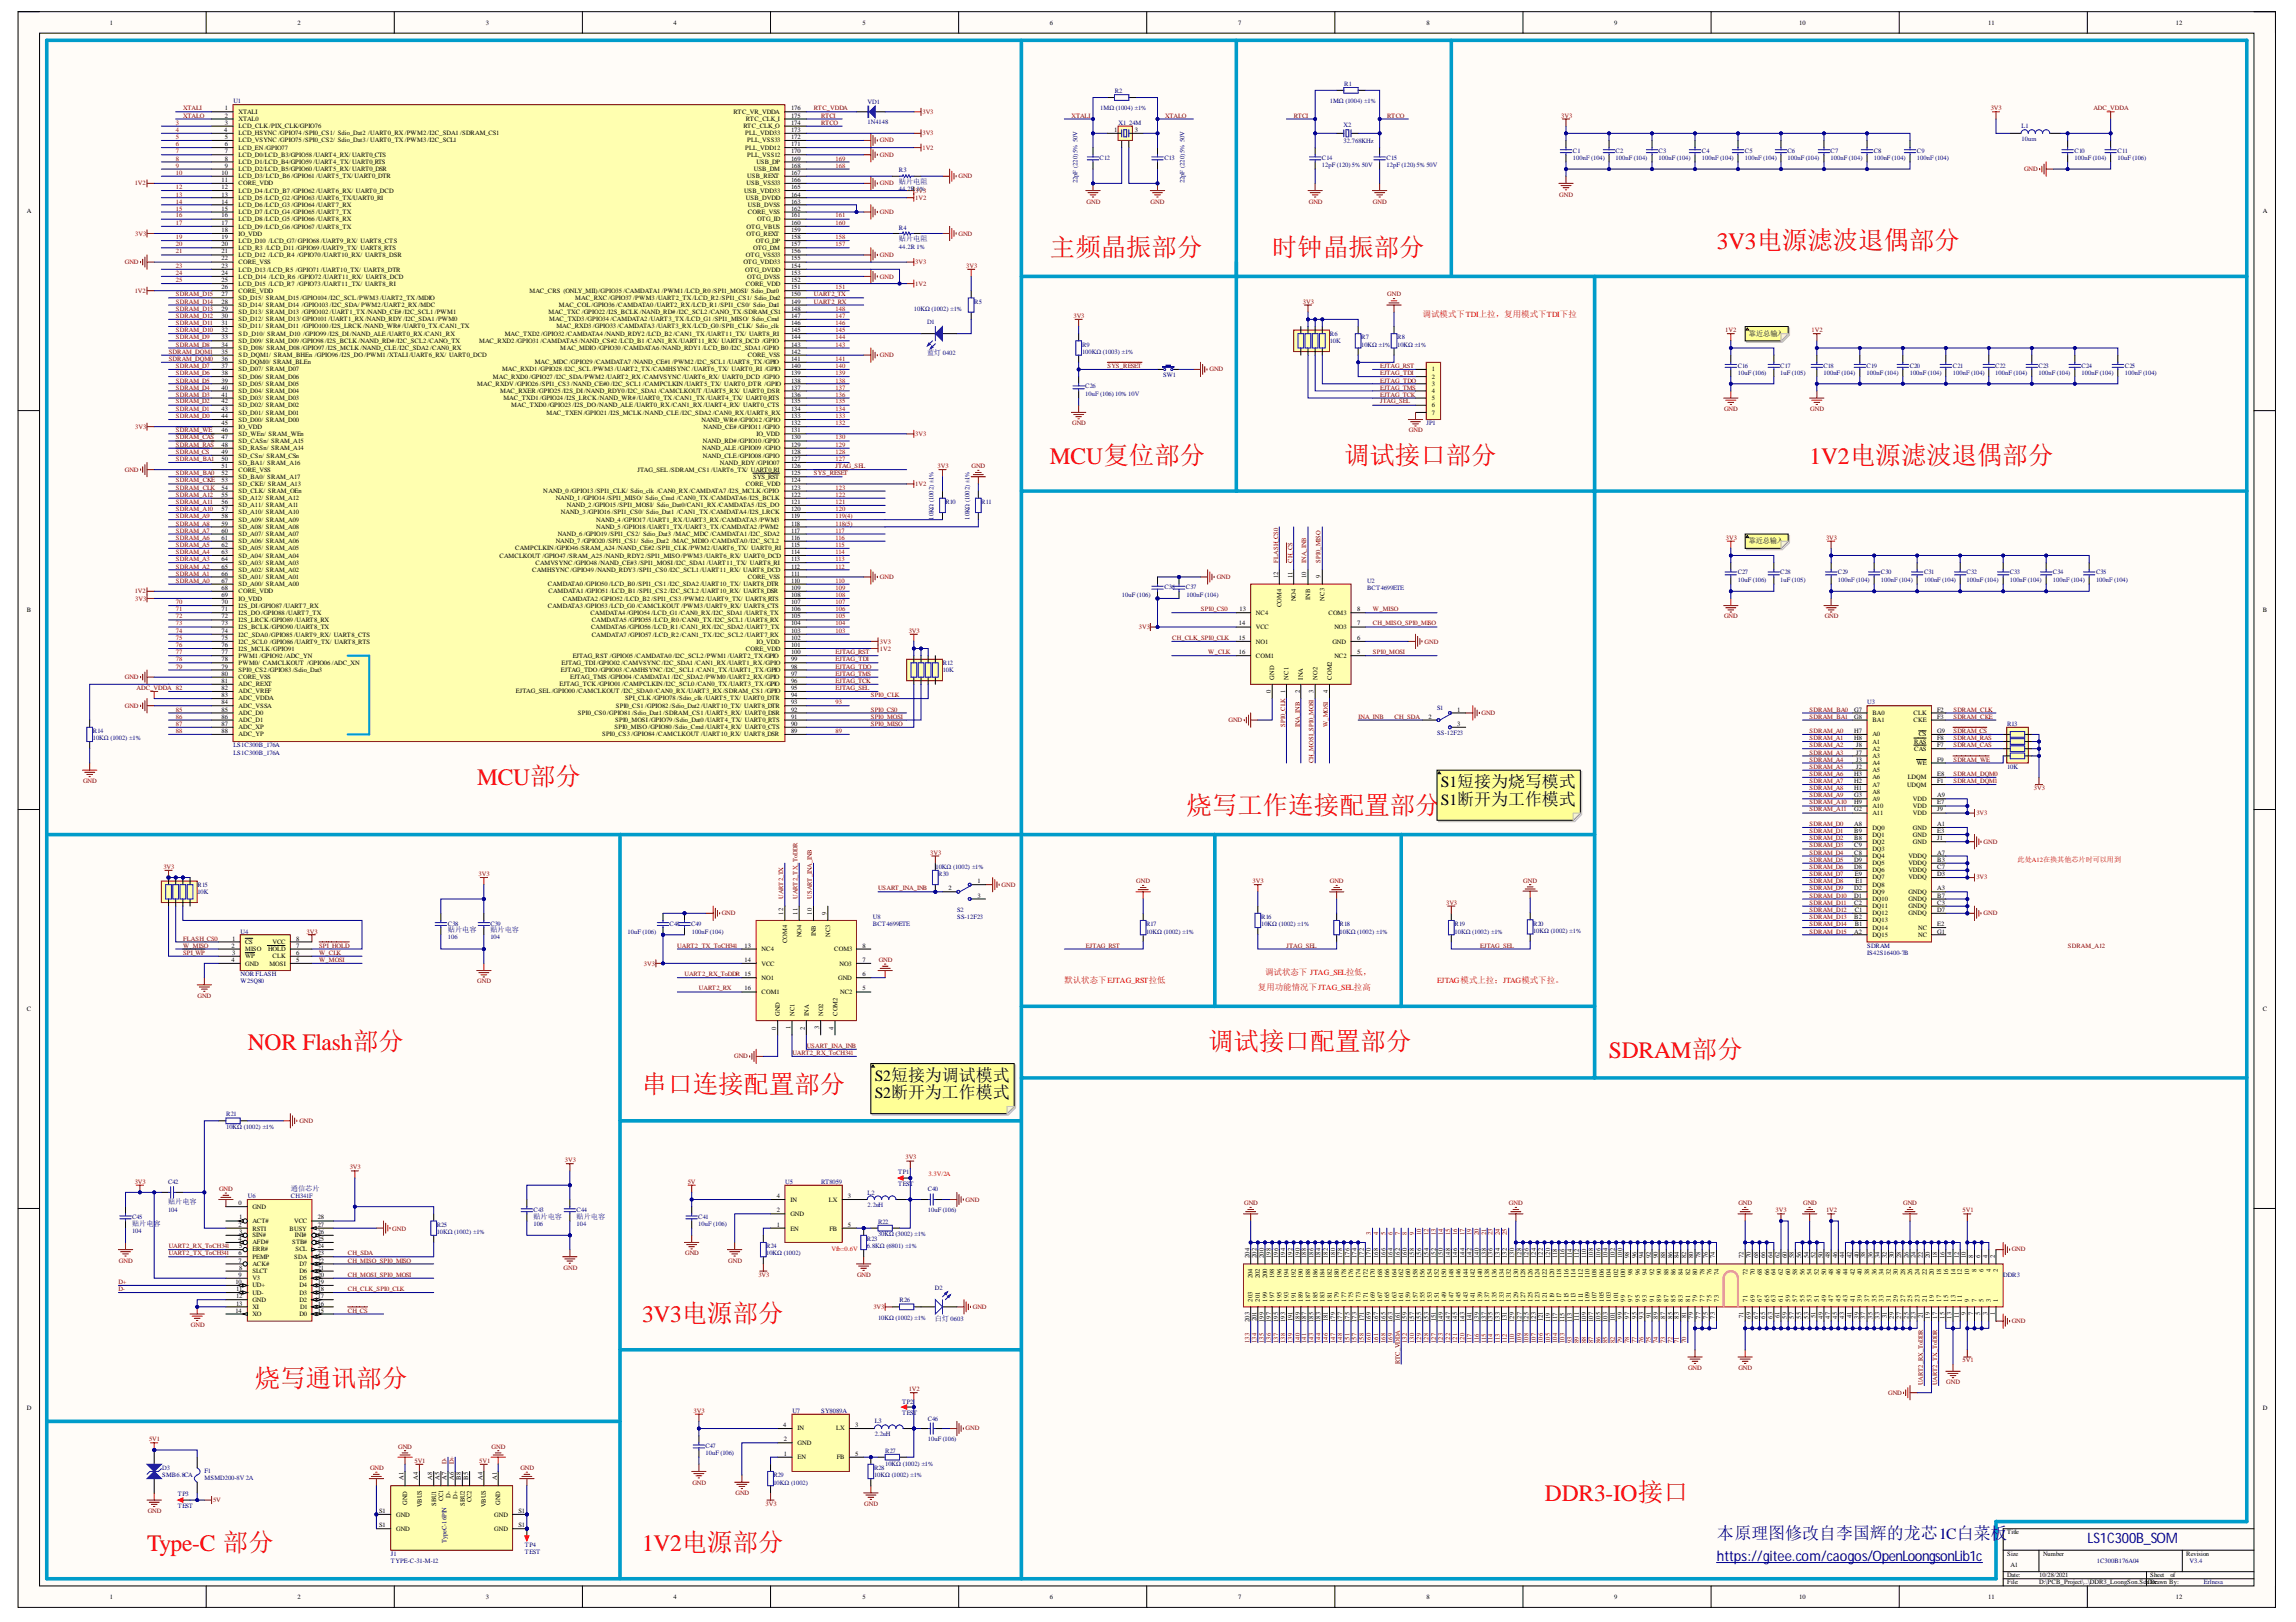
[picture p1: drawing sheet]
<svg xmlns="http://www.w3.org/2000/svg" width="297mm" height="210mm" viewBox="0 0 297 210" stroke-linecap="round" stroke-linejoin="round" font-family="sans-serif">
<defs><g id="words">
<g font-size="3.3" fill="#f00">
<text x="135.8" y="33.1">主频晶振部分</text>
<text x="164.6" y="33.1">时钟晶振部分</text>
<text x="173.9" y="60">调试接口部分</text>
<text x="153.5" y="105.3">烧写工作连接配置部分</text>
<text x="156.3" y="135.9">调试接口配置部分</text>
<text x="83.1" y="141.5">串口连接配置部分</text>
<text x="33" y="179.4">烧写通讯部分</text>
</g>
<g font-size="3" fill="#f00">
<text x="222.1" y="32.2">3V3电源滤波退偶部分</text>
<text x="135.8" y="60">MCU复位部分</text>
<text x="234.1" y="60">1V2电源滤波退偶部分</text>
<text x="61.7" y="101.6">MCU部分</text>
<text x="32.1" y="135.9">NOR Flash部分</text>
<text x="208.2" y="136.9">SDRAM部分</text>
<text x="83.1" y="171.1">3V3电源部分</text>
<text x="199.9" y="194.2">DDR3-IO接口</text>
<text x="19" y="200.7">Type-C 部分</text>
<text x="83.1" y="200.7">1V2电源部分</text>
</g>
<text font-size="2.2" fill="#000080" x="222.1" y="199.1">本原理图修改自李国辉的龙芯1C白菜板</text>
<g font-size="2">
<text x="186.4" y="101.9">S1短接为烧写模式</text>
<text x="186.4" y="104.2">S1断开为工作模式</text>
<text x="113.2" y="139.9">S2短接为调试模式</text>
<text x="113.2" y="142.1">S2断开为工作模式</text>
</g>
<g font-size="1.9" fill="#000080">
<text x="222.1" y="202">https://gitee.com/caogos/OpenLoongsonLib1c</text>
<text x="270.1" y="199.7">LS1C300B_SOM</text>
</g>
<g font-size="1.1" fill="#f00">
<text x="184" y="41.1">调试模式下TDI上拉，复用模式下TDI下拉</text>
<text x="137.7" y="127.1">默认状态下EJTAG_RST拉低</text>
<text x="162.7" y="128.1">复用功能情况下JTAG_SEL拉高</text>
<text x="163.7" y="126.2">调试状态下 JTAG_SEL拉低，</text>
</g>
<text font-size="1" fill="#f00" x="185.9" y="127.1">EJTAG模式上拉；JTAG模式下拉。</text>
<g font-size=".9" fill="#000080">
<text x="116.3" y="23.8">贴片电阻</text>
<text x="116.3" y="31.2">贴片电阻</text>
<text x="119.9" y="46">蓝灯 0402</text>
<text x="57.9" y="120.6">贴片电容</text>
<text x="63.4" y="120.6">贴片电容</text>
<text x="21.7" y="155.9">贴片电容</text>
<text x="37.6" y="154.1">通信芯片</text>
<text x="17.1" y="158.7">贴片电容</text>
<text x="69" y="157.7">贴片电容</text>
<text x="74.6" y="157.7">贴片电容</text>
<text x="121" y="170.9">白灯 0603</text>
</g>
<g font-size=".9">
<text x="226.3" y="43.4">靠近总输入</text>
<text x="226.3" y="70.3">靠近总输入</text>
</g>
<text font-size=".9" fill="#f00" x="261" y="111.5">此处A12在换其他芯片时可以用到</text>
<g font-size=".8">
<text x="14.2" y="3.2">1</text>
<text x="38.5" y="3.2">2</text>
<text x="62.8" y="3.2">3</text>
<text x="87.1" y="3.2">4</text>
<text x="111.6" y="3.2">5</text>
<text x="135.8" y="3.2">6</text>
<text x="160.2" y="3.2">7</text>
<text x="184.6" y="3.2">8</text>
<text x="208.8" y="3.2">9</text>
<text x="232.8" y="3.2">10</text>
<text x="257.2" y="3.2">11</text>
<text x="281.5" y="3.2">12</text>
<text x="29" y="17.1">4</text>
<text x="29.1" y="14.3">1</text>
<text x="29.1" y="15.2">2</text>
<text x="29.1" y="16.1">3</text>
<text x="29.1" y="18">5</text>
<text x="30.9" y="14.8">XTALI</text>
<text x="30.9" y="15.6">XTAL0</text>
<text x="30.9" y="16.6">LCD_CLK /PIX_CLK/GPIO76</text>
<text x="30.9" y="17.5">LCD_HSYNC /GPIO74 /SPI0_CS1/ Sdio_Dat2 /UART0_RX /PWM2 /I2C_SDA1 /SDRAM_CS1</text>
<text x="94.9" y="14.8">RTC_VR_VDDA</text>
<text x="96.2" y="16.6">RTC_CLK_O</text>
<text x="96.4" y="17.5">PLL_VDD33</text>
<text x="96.5" y="15.6">RTC_CLK_I</text>
<text x="102.3" y="18">172</text>
<text x="102.3" y="17.1">173</text>
<text x="102.3" y="16.1">174</text>
<text x="102.3" y="15.2">175</text>
<text x="102.3" y="14.3">176</text>
<text x="144.1" y="17.1">1</text>
<text x="146.8" y="17.1">3</text>
<text x="28.7" y="22.6">10</text>
<text x="28.7" y="23.6">11</text>
<text x="29.1" y="18.9">6</text>
<text x="29.1" y="19.9">7</text>
<text x="29.1" y="20.8">8</text>
<text x="29.1" y="21.7">9</text>
<text x="30.9" y="18.4">LCD_VSYNC /GPIO75 /SPI0_CS2/ Sdio_Dat3 / UART0_TX /PWM3 /I2C_SCL1</text>
<text x="30.9" y="19.3">LCD_EN /GPIO77</text>
<text x="30.9" y="20.3">LCD_D0/LCD_B3/GPIO58 /UART4_RX/ UART0_CTS</text>
<text x="30.9" y="21.2">LCD_D1/LCD_B4/GPIO59 /UART4_TX/ UART0_RTS</text>
<text x="30.9" y="22.1">LCD_D2/LCD_B5/GPIO60 /UART5_RX/ UART0_DSR</text>
<text x="30.9" y="23.1">LCD_D3/ LCD_B6 /GPIO61 /UART5_TX/ UART0_DTR</text>
<text x="30.9" y="24">CORE_VDD</text>
<text x="96.4" y="19.3">PLL_VDD12</text>
<text x="96.6" y="24">USB_VSS33</text>
<text x="96.7" y="23.1">USB_REXT</text>
<text x="96.7" y="20.3">PLL_VSS12</text>
<text x="96.7" y="18.4">PLL_VSS33</text>
<text x="97.5" y="22.1">USB_DM</text>
<text x="97.9" y="21.2">USB_DP</text>
<text x="102.3" y="23.6">166</text>
<text x="102.3" y="22.6">167</text>
<text x="102.3" y="21.7">168</text>
<text x="102.3" y="20.8">169</text>
<text x="102.3" y="19.9">170</text>
<text x="102.3" y="18.9">171</text>
<text x="3.5" y="27.6">A</text>
<text x="28.7" y="24.5">12</text>
<text x="28.7" y="25.4">13</text>
<text x="28.7" y="26.4">14</text>
<text x="28.7" y="27.3">15</text>
<text x="28.7" y="28.1">16</text>
<text x="28.7" y="29.1">17</text>
<text x="28.7" y="30">18</text>
<text x="30.9" y="24.9">LCD_D4 /LCD_B7 /GPIO62 /UART6_RX/ UART0_DCD</text>
<text x="30.9" y="25.9">LCD_D5 /LCD_G2 /GPIO63 /UART6_TX/UART0_RI</text>
<text x="30.9" y="26.8">LCD_D6 /LCD_G3 /GPIO64 /UART7_RX</text>
<text x="30.9" y="27.7">LCD_D7 /LCD_G4 /GPIO65 /UART7_TX</text>
<text x="30.9" y="28.6">LCD_D8 /LCD_G5 /GPIO66 /UART8_RX</text>
<text x="30.9" y="29.6">LCD_D9 /LCD_G6 /GPIO67 /UART8_TX</text>
<text x="96.3" y="24.9">USB_VDD33</text>
<text x="96.5" y="25.9">USB_DVDD</text>
<text x="96.6" y="29.6">OTG_VBUS</text>
<text x="96.8" y="27.7">CORE_VSS</text>
<text x="96.8" y="26.8">USB_DVSS</text>
<text x="97.9" y="28.6">OTG_ID</text>
<text x="102.3" y="30">159</text>
<text x="102.3" y="29.1">160</text>
<text x="102.3" y="28.1">161</text>
<text x="102.3" y="27.3">162</text>
<text x="102.3" y="26.4">163</text>
<text x="102.3" y="25.4">164</text>
<text x="102.3" y="24.5">165</text>
<text x="292.7" y="27.6">A</text>
<text x="28.7" y="30.9">19</text>
<text x="28.7" y="31.9">20</text>
<text x="28.7" y="32.8">21</text>
<text x="28.7" y="33.7">22</text>
<text x="28.7" y="34.6">23</text>
<text x="28.7" y="35.6">24</text>
<text x="30.9" y="30.5">IO_VDD</text>
<text x="30.9" y="31.4">LCD_D10 /LCD_G7/ GPIO68 /UART9_RX/ UART8_CTS</text>
<text x="30.9" y="32.4">LCD_R3 /LCD_D11 /GPIO69 /UART9_TX/ UART8_RTS</text>
<text x="30.9" y="33.3">LCD_D12 /LCD_R4 /GPIO70 /UART10_RX/ UART8_DSR</text>
<text x="30.9" y="34.2">CORE_VSS</text>
<text x="30.9" y="35.1">LCD_D13 /LCD_R5 /GPIO71 /UART10_TX/ UART8_DTR</text>
<text x="96.2" y="34.2">OTG_VDD33</text>
<text x="96.4" y="35.1">OTG_DVDD</text>
<text x="96.5" y="33.3">OTG_VSS33</text>
<text x="96.6" y="30.5">OTG_REXT</text>
<text x="97.4" y="32.4">OTG_DM</text>
<text x="97.8" y="31.4">OTG_DP</text>
<text x="102.3" y="35.6">153</text>
<text x="102.3" y="34.6">154</text>
<text x="102.3" y="33.7">155</text>
<text x="102.3" y="32.8">156</text>
<text x="102.3" y="31.9">157</text>
<text x="102.3" y="30.9">158</text>
<text x="28.7" y="36.5">25</text>
<text x="28.7" y="37.4">26</text>
<text x="28.7" y="38.4">27</text>
<text x="28.7" y="39.3">28</text>
<text x="28.7" y="40.2">29</text>
<text x="28.7" y="41.1">30</text>
<text x="30.9" y="36.1">LCD_D14 /LCD_R6 /GPIO72 /UART11_RX/ UART8_DCD</text>
<text x="30.9" y="37">LCD_D15 /LCD_R7 /GPIO73 /UART11_TX/ UART8_RI</text>
<text x="30.9" y="37.9">CORE_VDD</text>
<text x="30.9" y="38.9">SD_D15/ SRAM_D15 /GPIO104 /I2C_SCL /PWM3 /UART2_TX /MDIO</text>
<text x="30.9" y="39.7">SD_D14/ SRAM_D14 /GPIO103 /I2C_SDA/ PWM2 /UART2_RX /MDC</text>
<text x="30.9" y="40.6">SD_D13/ SRAM_D13 /GPIO102 /UART1_TX /NAND_CE# /I2C_SCL1 /PWM1</text>
<text x="30.9" y="41.6">SD_D12/ SRAM_D13/ GPIO101 /UART1_RX /NAND_RDY /I2C_SDA1 /PWM0</text>
<text x="68.5" y="37.9">MAC_CRS (ONLY_MII)/GPIO35 /CAMDATA1 /PWM1 /LCD_R0 /SPI1_MOSI/ Sdio_Dat0</text>
<text x="71" y="40.6">MAC_TXC /GPIO22 /I2S_BCLK /NAND_RD# /I2C_SCL2 /CANO_TX /SDRAM_CS1</text>
<text x="71" y="41.6">MAC_TXD3 /GPIO34 /CAMDATA2 /UART3_TX /LCD_G1 /SPI1_MISO/ Sdio_Cmd</text>
<text x="72.3" y="39.7">MAC_COL /GPIO36 /CAMDATA0 /UART2_RX /LCD_R1 /SPI1_CS0/ Sdio_Dat1</text>
<text x="74.4" y="38.9">MAC_RXC /GPIO37 /PWM3 /UART2_TX /LCD_R2 /SPI1_CS1/ Sdio_Dat2</text>
<text x="96.5" y="37">CORE_VDD</text>
<text x="96.7" y="36.1">OTG_DVSS</text>
<text x="102.3" y="41.1">147</text>
<text x="102.3" y="40.2">148</text>
<text x="102.3" y="39.3">149</text>
<text x="102.3" y="38.4">150</text>
<text x="102.3" y="37.4">151</text>
<text x="102.3" y="36.5">152</text>
<text x="28.7" y="42.1">31</text>
<text x="28.7" y="43">32</text>
<text x="28.7" y="43.9">33</text>
<text x="28.7" y="44.9">34</text>
<text x="28.7" y="45.8">35</text>
<text x="28.7" y="46.7">36</text>
<text x="28.7" y="47.6">37</text>
<text x="30.9" y="42.5">SD_D11/ SRAM_D11 /GPIO100 /I2S_LRCK /NAND_WR# /UART0_TX /CAN1_TX</text>
<text x="30.9" y="43.4">SD_D10/ SRAM_D10 /GPIO99 /I2S_DI/NAND_ALE /UART0_RX /CAN1_RX</text>
<text x="30.9" y="44.4">SD_D09/ SRAM_D09 /GPIO98 /I2S_BCLK /NAND_RD# /I2C_SCL2 /CANO_TX</text>
<text x="30.9" y="45.3">SD_D08/ SRAM_D08 /GPIO97 /I2S_MCLK /NAND_CLE /I2C_SDA2 /CAN0_RX</text>
<text x="30.9" y="46.2">SD_DQM1/ SRAM_BHEn /GPIO96 /I2S_DO /PWM1 /XTALI/UART6_RX/ UART0_DCD</text>
<text x="30.9" y="47.1">SD_DQM0/ SRAM_BLEn</text>
<text x="62" y="44.4">MAC_RXD2 /GPIO31 /CAMDATA5 /NAND_CS#2 /LCD_B1 /CAN1_RX /UART11_RX/ UART8_DCD /GPIO</text>
<text x="65.3" y="43.4">MAC_TXD2 /GPIO32 /CAMDATA4 /NAND_RDY2 /LCD_B2 /CAN1_TX /UART11_TX/ UART8_RI</text>
<text x="69.2" y="47.1">MAC_MDC /GPIO29 /CAMDATA7 /NAND_CE#1 /PWM2 /I2C_SCL1 /UART8_TX /GPIO</text>
<text x="72" y="42.5">MAC_RXD3 /GPIO33 /CAMDATA3 /UART3_RX /LCD_G0 /SPI1_CLK/ Sdio_clk</text>
<text x="72.5" y="45.3">MAC_MDIO /GPIO30 /CAMDATA6 /NAND_RDY1 /LCD_B0 /I2C_SDA1 /GPIO</text>
<text x="96.8" y="46.2">CORE_VSS</text>
<text x="102.3" y="47.6">140</text>
<text x="102.3" y="46.7">141</text>
<text x="102.3" y="45.8">142</text>
<text x="102.3" y="44.9">143</text>
<text x="102.3" y="43.9">144</text>
<text x="102.3" y="43">145</text>
<text x="102.3" y="42.1">146</text>
<text x="28.7" y="48.6">38</text>
<text x="28.7" y="49.5">39</text>
<text x="28.7" y="50.4">40</text>
<text x="28.7" y="51.4">41</text>
<text x="28.7" y="52.2">42</text>
<text x="28.7" y="53.1">43</text>
<text x="30.9" y="48.1">SD_D07/ SRAM_D07</text>
<text x="30.9" y="49">SD_D06/ SRAM_D06</text>
<text x="30.9" y="49.9">SD_D05/ SRAM_D05</text>
<text x="30.9" y="50.9">SD_D04/ SRAM_D04</text>
<text x="30.9" y="51.8">SD_D03/ SRAM_D03</text>
<text x="30.9" y="52.7">SD_D02/ SRAM_D02</text>
<text x="30.9" y="53.6">SD_D01/ SRAM_D01</text>
<text x="61.7" y="49.9">MAC_RXDV /GPIO26 /SPI1_CS3 /NAND_CE#0 /I2C_SCL1 /CAMPCLKIN /UART5_TX/ UART0_DTR /GPIO</text>
<text x="63.8" y="49">MAC_RXD0 /GPIO27 /I2C_SDA/PWM2 /UART2_RX /CAMVSYNC /UART6_RX/ UART0_DCD /GPIO</text>
<text x="64.7" y="50.9">MAC_RXER /GPIO25 /I2S_DI/NAND_RDY0 /I2C_SDA1 /CAMCLKOUT /UART5_RX/ UART0_DSR</text>
<text x="65" y="48.1">MAC_RXD1 /GPIO28 /I2C_SCL /PWM3 /UART2_TX /CAMHSYNC /UART6_TX/ UART0_RI /GPIO</text>
<text x="65.1" y="51.8">MAC_TXD1 /GPIO24 /I2S_LRCK /NAND_WR# /UART0_TX /CAN1_TX /UART4_TX/ UART0_RTS</text>
<text x="66.1" y="52.7">MAC_TXD0 /GPIO23 /I2S_DO /NAND_ALE /UART0_RX /CAN1_RX /UART4_RX/ UART0_CTS</text>
<text x="70.7" y="53.6">MAC_TXEN /GPIO21 /I2S_MCLK /NAND_CLE /I2C_SDA2 /CAN0_RX /UART8_RX</text>
<text x="102.3" y="53.1">134</text>
<text x="102.3" y="52.2">135</text>
<text x="102.3" y="51.4">136</text>
<text x="102.3" y="50.4">137</text>
<text x="102.3" y="49.5">138</text>
<text x="102.3" y="48.6">139</text>
<text x="185.2" y="48.1">1</text>
<text x="185.2" y="49">2</text>
<text x="185.2" y="49.9">3</text>
<text x="185.2" y="50.9">4</text>
<text x="185.2" y="51.8">5</text>
<text x="185.2" y="52.7">6</text>
<text x="185.2" y="53.6">7</text>
<text x="28.7" y="54.1">44</text>
<text x="28.7" y="55">45</text>
<text x="28.7" y="55.9">46</text>
<text x="28.7" y="56.9">47</text>
<text x="28.7" y="57.8">48</text>
<text x="28.7" y="58.7">49</text>
<text x="28.7" y="59.6">50</text>
<text x="30.9" y="54.6">SD_D00/ SRAM_D00</text>
<text x="30.9" y="55.5">IO_VDD</text>
<text x="30.9" y="56.4">SD_WEn/ SRAM_WEn</text>
<text x="30.9" y="57.4">SD_CASn/ SRAM_A15</text>
<text x="30.9" y="58.3">SD_RASn/ SRAM_A14</text>
<text x="30.9" y="59.2">SD_CSn/ SRAM_CSn</text>
<text x="90.8" y="54.6">NAND_WR# /GPIO12 /GPIO</text>
<text x="90.8" y="58.3">NAND_ALE /GPIO09 /GPIO</text>
<text x="90.9" y="59.2">NAND_CLE /GPIO08 /GPIO</text>
<text x="90.9" y="57.4">NAND_RD# /GPIO10 /GPIO</text>
<text x="91" y="55.5">NAND_CE# /GPIO11 /GPIO</text>
<text x="97.9" y="56.4">IO_VDD</text>
<text x="102.3" y="59.6">127</text>
<text x="102.3" y="58.7">128</text>
<text x="102.3" y="57.8">129</text>
<text x="102.3" y="56.9">130</text>
<text x="102.3" y="55.9">131</text>
<text x="102.3" y="55">132</text>
<text x="102.3" y="54.1">133</text>
<text x="28.7" y="60.6">51</text>
<text x="28.7" y="61.5">52</text>
<text x="28.7" y="62.4">53</text>
<text x="28.7" y="63.4">54</text>
<text x="28.7" y="64.3">55</text>
<text x="28.7" y="65.2">56</text>
<text x="30.9" y="60.2">SD_BA1/ SRAM_A16</text>
<text x="30.9" y="61.1">CORE_VSS</text>
<text x="30.9" y="62">SD_BA0/ SRAM_A17</text>
<text x="30.9" y="62.9">SD_CKE/ SRAM_A13</text>
<text x="30.9" y="63.8">SD_CLK/ SRAM_OEn</text>
<text x="30.9" y="64.7">SD_A12/ SRAM_A12</text>
<text x="30.9" y="65.6">SD_A11/ SRAM_A11</text>
<text x="70.3" y="63.8">NAND_0 /GPIO13 /SPI1_CLK/ Sdio_clk /CAN0_RX /CAMDATA7 /I2S_MCLK /GPIO</text>
<text x="71.9" y="64.7">NAND_1 /GPIO14 /SPI1_MISO/ Sdio_Cmd /CAN0_TX /CAMDATA6 /I2S_BCLK</text>
<text x="73.3" y="65.6">NAND_2 /GPIO15 /SPI1_MOSI/ Sdio_Dat0/CAN1_RX /CAMDATA5 /I2S_DO</text>
<text x="82.5" y="61.1">JTAG_SEL /SDRAM_CS1 /UART6_TX/ UART0_RI</text>
<text x="93.1" y="60.2">NAND_RDY /GPIO07</text>
<text x="96.5" y="62.9">CORE_VDD</text>
<text x="97.4" y="62">SYS_RST</text>
<text x="102.3" y="65.2">121</text>
<text x="102.3" y="64.3">122</text>
<text x="102.3" y="63.4">123</text>
<text x="102.3" y="62.4">124</text>
<text x="102.3" y="61.5">125</text>
<text x="102.3" y="60.6">126</text>
<text x="28.7" y="66.2">57</text>
<text x="28.7" y="67.1">58</text>
<text x="28.7" y="68">59</text>
<text x="28.7" y="68.9">60</text>
<text x="28.7" y="69.9">61</text>
<text x="28.7" y="70.8">62</text>
<text x="28.7" y="71.7">63</text>
<text x="30.9" y="66.6">SD_A10/ SRAM_A10</text>
<text x="30.9" y="67.5">SD_A09/ SRAM_A09</text>
<text x="30.9" y="68.4">SD_A08/ SRAM_A08</text>
<text x="30.9" y="69.4">SD_A07/ SRAM_A07</text>
<text x="30.9" y="70.3">SD_A06/ SRAM_A06</text>
<text x="30.9" y="71.2">SD_A05/ SRAM_A05</text>
<text x="66.6" y="71.2">CAMPCLKIN /GPIO46 /SRAM_A24 /NAND_CE#2 /SPI1_CLK /PWM2 /UART6_TX/ UART0_RI</text>
<text x="71.9" y="70.3">NAND_7 /GPIO20 /SPI1_CS1/ Sdio_Dat2 /MAC_MDIO /CAMDATA0 /I2C_SCL2</text>
<text x="72.1" y="69.4">NAND_6 /GPIO19 /SPI1_CS2/ Sdio_Dat3 /MAC_MDC /CAMDATA1 /I2C_SDA2</text>
<text x="72.6" y="66.6">NAND_3 /GPIO16 /SPI1_CS0/ Sdio_Dat1 /CAN1_TX /CAMDATA4 /I2S_LRCK</text>
<text x="77.1" y="68.4">NAND_5 /GPIO18 /UART1_TX /UART3_TX /CAMDATA2 /PWM2</text>
<text x="77.1" y="67.5">NAND_4 /GPIO17 /UART1_RX /UART3_RX /CAMDATA3 /PWM3</text>
<text x="102.3" y="71.7">114</text>
<text x="102.3" y="70.8">115</text>
<text x="102.3" y="69.9">116</text>
<text x="102.3" y="68.9">117</text>
<text x="102.3" y="68">118</text>
<text x="102.3" y="67.1">119</text>
<text x="102.3" y="66.2">120</text>
<text x="28.7" y="72.7">64</text>
<text x="28.7" y="73.6">65</text>
<text x="28.7" y="74.5">66</text>
<text x="28.7" y="75.4">67</text>
<text x="28.7" y="76.3">68</text>
<text x="28.7" y="77.2">69</text>
<text x="30.9" y="72.1">SD_A04/ SRAM_A04</text>
<text x="30.9" y="73.1">SD_A03/ SRAM_A03</text>
<text x="30.9" y="74">SD_A02/ SRAM_A02</text>
<text x="30.9" y="74.9">SD_A01/ SRAM_A01</text>
<text x="30.9" y="75.9">SD_A00/ SRAM_A00</text>
<text x="30.9" y="76.8">CORE_VDD</text>
<text x="30.9" y="77.7">IO_VDD</text>
<text x="64.6" y="72.1">CAMCLKOUT /GPIO47 /SRAM_A25 /NAND_RDY2 /SPI1_MISO /PWM3 /UART6_RX/ UART0_DCD</text>
<text x="68.8" y="74">CAMHSYNC /GPIO49 /NAND_RDY3 /SPI1_CS0 /I2C_SCL1 /UART11_RX/ UART8_DCD</text>
<text x="69.3" y="73.1">CAMVSYNC /GPIO48 /NAND_CE#3 /SPI1_MOSI/I2C_SDA1 /UART11_TX/ UART8_RI</text>
<text x="70.9" y="75.9">CAMDATA0 /GPIO50 /LCD_B0 /SPI1_CS1 /I2C_SDA2 /UART10_TX/ UART8_DTR</text>
<text x="71" y="76.8">CAMDATA1 /GPIO51 /LCD_B1 /SPI1_CS2 /I2C_SCL2 /UART10_RX/ UART8_DSR</text>
<text x="72.8" y="77.7">CAMDATA2 /GPIO52 /LCD_B2 /SPI1_CS3 /PWM2 /UART9_TX/ UART8_RTS</text>
<text x="96.8" y="74.9">CORE_VSS</text>
<text x="102.3" y="77.2">108</text>
<text x="102.3" y="76.3">109</text>
<text x="102.3" y="75.4">110</text>
<text x="102.3" y="74.5">111</text>
<text x="102.3" y="73.6">112</text>
<text x="102.3" y="72.7">113</text>
<text x="165.4" y="74.9" transform="rotate(-90 165.4 74.9)">12</text>
<text x="167.2" y="74.9" transform="rotate(-90 167.2 74.9)">11</text>
<text x="167.6" y="77.8" transform="rotate(-90 167.6 77.8)">NO4</text>
<text x="169" y="74.9" transform="rotate(-90 169 74.9)">10</text>
<text x="169.5" y="77.6" transform="rotate(-90 169.5 77.6)">INB</text>
<text x="170.9" y="74.9" transform="rotate(-90 170.9 74.9)">9</text>
<text x="171.4" y="77.7" transform="rotate(-90 171.4 77.7)">NC3</text>
<text x="3.5" y="79.2">B</text>
<text x="28.7" y="78.1">70</text>
<text x="28.7" y="79.1">71</text>
<text x="28.7" y="80">72</text>
<text x="28.7" y="80.9">73</text>
<text x="28.7" y="81.9">74</text>
<text x="28.7" y="82.8">75</text>
<text x="28.7" y="83.7">76</text>
<text x="30.9" y="78.7">I2S_DI/GPIO87 /UART7_RX</text>
<text x="30.9" y="79.6">I2S_DO /GPIO88 /UART7_TX</text>
<text x="30.9" y="80.5">I2S_LRCK /GPIO89 /UART8_RX</text>
<text x="30.9" y="81.4">I2S_BCLK /GPIO90 /UART8_TX</text>
<text x="30.9" y="82.4">I2C_SDA0 /GPIO85 /UART9_RX/ UART8_CTS</text>
<text x="30.9" y="83.3">I2C_SCL0 /GPIO86 /UART9_TX/ UART8_RTS</text>
<text x="70.9" y="78.7">CAMDATA3 /GPIO53 /LCD_G0 /CAMCLKOUT /PWM3 /UART9_RX/ UART8_CTS</text>
<text x="76.4" y="79.6">CAMDATA4 /GPIO54 /LCD_G1 /CAN0_RX /I2C_SDA1 /UART8_TX</text>
<text x="76.5" y="81.4">CAMDATA6 /GPIO56 /LCD_R1 /CAN1_RX /I2C_SDA2 /UART7_TX</text>
<text x="76.5" y="82.4">CAMDATA7 /GPIO57 /LCD_R2 /CAN1_TX /I2C_SCL2 /UART7_RX</text>
<text x="76.5" y="80.5">CAMDATA5 /GPIO55 /LCD_R0 /CAN0_TX /I2C_SCL1 /UART8_RX</text>
<text x="97.9" y="83.3">IO_VDD</text>
<text x="102.3" y="83.7">101</text>
<text x="102.3" y="82.8">102</text>
<text x="102.3" y="81.9">103</text>
<text x="102.3" y="80.9">104</text>
<text x="102.3" y="80">105</text>
<text x="102.3" y="79.1">106</text>
<text x="102.3" y="78.1">107</text>
<text x="160.3" y="80.9">14</text>
<text x="160.3" y="82.8">15</text>
<text x="160.4" y="79.1">13</text>
<text x="162.5" y="79.6">NC4</text>
<text x="162.5" y="81.4">VCC</text>
<text x="162.5" y="83.3">NO1</text>
<text x="165.8" y="78.6" transform="rotate(-90 165.8 78.6)">COM4</text>
<text x="171.9" y="79.6">COM3</text>
<text x="172.4" y="83.3">GND</text>
<text x="172.6" y="81.4">NO3</text>
<text x="175.6" y="82.8">6</text>
<text x="175.6" y="80.9">7</text>
<text x="175.6" y="79.1">8</text>
<text x="292.7" y="79.2">B</text>
<text x="28.7" y="84.7">77</text>
<text x="28.7" y="85.6">78</text>
<text x="28.7" y="86.5">79</text>
<text x="28.7" y="87.4">80</text>
<text x="28.7" y="88.4">81</text>
<text x="28.7" y="89.3">82</text>
<text x="30.9" y="84.2">I2S_MCLK /GPIO91</text>
<text x="30.9" y="85.2">PWM1 /GPIO92 /ADC_YN</text>
<text x="30.9" y="86.1">PWM0/ CAMCLKOUT /GPIO06 /ADC_XN</text>
<text x="30.9" y="87">SPI0_CS2 /GPIO83 /Sdio_Dat3</text>
<text x="30.9" y="87.9">CORE_VSS</text>
<text x="30.9" y="88.8">ADC_REXT</text>
<text x="30.9" y="89.7">ADC_VREF</text>
<text x="66.7" y="89.7">EJTAG_SEL /GPIO00 /CAMCLKOUT /I2C_SDA0 /CAN0_RX /UART3_RX /SDRAM_CS1 /GPIO</text>
<text x="72.4" y="88.8">EJTAG_TCK /GPIO01 /CAMPCLKIN /I2C_SCL0 /CAN0_TX /UART3_TX /GPIO</text>
<text x="72.6" y="87">EJTAG_TDO /GPIO03 /CAMHSYNC /I2C_SCL1 /CAN1_TX /UART1_TX /GPIO</text>
<text x="72.7" y="86.1">EJTAG_TDI/GPIO02 /CAMVSYNC /I2C_SDA1 /CAN1_RX /UART1_RX /GPIO</text>
<text x="73.8" y="87.9">EJTAG_TMS /GPIO04 /CAMDATA1 /I2C_SDA2 /PWM0 /UART2_RX /GPIO</text>
<text x="74.1" y="85.2">EJTAG_RST /GPIO05 /CAMDATA0 /I2C_SCL2 /PWM1 /UART2_TX /GPIO</text>
<text x="96.5" y="84.2">CORE_VDD</text>
<text x="102.3" y="89.3">95</text>
<text x="102.3" y="88.4">96</text>
<text x="102.3" y="87.4">97</text>
<text x="102.3" y="86.5">98</text>
<text x="102.3" y="85.6">99</text>
<text x="102.3" y="84.7">100</text>
<text x="160.3" y="84.7">16</text>
<text x="162.5" y="85.2">COM1</text>
<text x="164.4" y="89.7" transform="rotate(-90 164.4 89.7)">0</text>
<text x="164.8" y="87.9" transform="rotate(-90 164.8 87.9)">GND</text>
<text x="166.3" y="89.6" transform="rotate(-90 166.3 89.6)">1</text>
<text x="166.7" y="87.9" transform="rotate(-90 166.7 87.9)">NC1</text>
<text x="168.1" y="89.6" transform="rotate(-90 168.1 89.6)">2</text>
<text x="168.6" y="87.9" transform="rotate(-90 168.6 87.9)">INA</text>
<text x="169.9" y="89.6" transform="rotate(-90 169.9 89.6)">3</text>
<text x="170.4" y="87.9" transform="rotate(-90 170.4 87.9)">NO2</text>
<text x="171.8" y="89.7" transform="rotate(-90 171.8 89.7)">4</text>
<text x="172.3" y="87.9" transform="rotate(-90 172.3 87.9)">COM2</text>
<text x="172.6" y="85.2">NC2</text>
<text x="175.6" y="84.7">5</text>
<text x="28.7" y="90.2">83</text>
<text x="28.7" y="91.2">84</text>
<text x="28.7" y="92.1">85</text>
<text x="28.7" y="93">86</text>
<text x="28.7" y="93.9">87</text>
<text x="28.7" y="94.9">88</text>
<text x="30.9" y="90.7">ADC_VDDA</text>
<text x="30.9" y="91.6">ADC_VSSA</text>
<text x="30.9" y="92.5">ADC_D0</text>
<text x="30.9" y="93.4">ADC_D1</text>
<text x="30.9" y="94.4">ADC_XP</text>
<text x="30.9" y="95.3">ADC_YP</text>
<text x="74.8" y="92.5">SPI0_CS0 /GPIO81 /Sdio_Dat1 /SDRAM_CS1 /UART5_RX/ UART0_DSR</text>
<text x="77.9" y="95.3">SPI0_CS3 /GPIO84 /CAMCLKOUT /UART10_RX/ UART8_DSR</text>
<text x="79.5" y="94.4">SPI0_MISO /GPIO80 /Sdio_Cmd /UART4_RX/ UART0_CTS</text>
<text x="79.6" y="93.4">SPI0_MOSI/GPIO79 /Sdio_Dat0 /UART4_TX/ UART0_RTS</text>
<text x="79.7" y="91.6">SPI0_CS1 /GPIO82 /Sdio_Dat2 /UART10_TX/ UART8_DTR</text>
<text x="80.9" y="90.7">SPI_CLK /GPIO78 /Sdio_clk /UART5_TX/ UART0_DTR</text>
<text x="102.3" y="94.9">89</text>
<text x="102.3" y="93.9">90</text>
<text x="102.3" y="93">91</text>
<text x="102.3" y="92.1">92</text>
<text x="102.3" y="91.2">93</text>
<text x="102.3" y="90.2">94</text>
<text x="184.8" y="93">2</text>
<text x="188.5" y="93.9">3</text>
<text x="188.5" y="92.1">1</text>
<text x="239.9" y="94.9">H7</text>
<text x="239.9" y="95.8">H8</text>
<text x="239.9" y="92.1">G7</text>
<text x="239.9" y="93">G8</text>
<text x="242.2" y="95.3">A0</text>
<text x="242.2" y="92.5">BA0</text>
<text x="242.2" y="93.4">BA1</text>
<text x="247.6" y="92.5">CLK</text>
<text x="247.6" y="93.4">CKE</text>
<text x="248.2" y="95.3">CS</text>
<text x="250.6" y="92.1">F2</text>
<text x="250.6" y="93">F3</text>
<text x="250.6" y="94.9">G9</text>
<text x="250.6" y="95.8">F8</text>
<text x="239.9" y="100.4">H3</text>
<text x="239.9" y="101.3">H2</text>
<text x="240.1" y="96.7">J8</text>
<text x="240.1" y="97.7">J7</text>
<text x="240.1" y="98.6">J3</text>
<text x="240.1" y="99.5">J2</text>
<text x="242.2" y="96.2">A1</text>
<text x="242.2" y="97.2">A2</text>
<text x="242.2" y="98.1">A3</text>
<text x="242.2" y="99">A4</text>
<text x="242.2" y="99.9">A5</text>
<text x="242.2" y="100.9">A6</text>
<text x="242.2" y="101.8">A7</text>
<text x="246.7" y="101.8">UDQM</text>
<text x="246.8" y="100.9">LDQM</text>
<text x="247.7" y="96.2">RAS</text>
<text x="247.7" y="97.2">CAS</text>
<text x="248" y="99">WE</text>
<text x="250.6" y="96.7">F7</text>
<text x="250.6" y="98.6">F9</text>
<text x="250.6" y="100.4">E8</text>
<text x="250.6" y="101.3">F1</text>
<text x="239.9" y="102.2">H1</text>
<text x="239.9" y="103.2">G3</text>
<text x="239.9" y="104.1">H9</text>
<text x="239.9" y="105">G2</text>
<text x="239.9" y="106.9">A8</text>
<text x="239.9" y="107.8">B9</text>
<text x="242.2" y="102.7">A8</text>
<text x="242.2" y="103.7">A9</text>
<text x="242.2" y="104.6">A10</text>
<text x="242.2" y="105.5">A11</text>
<text x="242.2" y="107.4">DQ0</text>
<text x="247.5" y="103.7">VDD</text>
<text x="247.5" y="107.4">GND</text>
<text x="247.5" y="104.6">VDD</text>
<text x="247.5" y="105.5">VDD</text>
<text x="250.6" y="103.2">A9</text>
<text x="250.6" y="106.9">A1</text>
<text x="250.6" y="107.8">E3</text>
<text x="250.6" y="104.1">E7</text>
<text x="250.6" y="105">J9</text>
<text x="239.9" y="108.7">B8</text>
<text x="239.9" y="109.7">C9</text>
<text x="239.9" y="110.6">C8</text>
<text x="239.9" y="111.5">D9</text>
<text x="239.9" y="112.4">D8</text>
<text x="240" y="113.4">E9</text>
<text x="242.2" y="108.3">DQ1</text>
<text x="242.2" y="109.2">DQ2</text>
<text x="242.2" y="110.2">DQ3</text>
<text x="242.2" y="111.1">DQ4</text>
<text x="242.2" y="111.9">DQ5</text>
<text x="242.2" y="112.9">DQ6</text>
<text x="242.2" y="113.8">DQ7</text>
<text x="246.9" y="111.1">VDDQ</text>
<text x="246.9" y="111.9">VDDQ</text>
<text x="246.9" y="112.9">VDDQ</text>
<text x="246.9" y="113.8">VDDQ</text>
<text x="247.5" y="108.3">GND</text>
<text x="247.5" y="109.2">GND</text>
<text x="250.6" y="110.6">A7</text>
<text x="250.6" y="111.5">B3</text>
<text x="250.6" y="112.4">C7</text>
<text x="250.6" y="113.4">D3</text>
<text x="250.6" y="108.7">J1</text>
<text x="101.3" y="118.4" transform="rotate(-90 101.3 118.4)">12</text>
<text x="103.2" y="118.4" transform="rotate(-90 103.2 118.4)">11</text>
<text x="105" y="118.4" transform="rotate(-90 105 118.4)">10</text>
<text x="106.9" y="118.4" transform="rotate(-90 106.9 118.4)">9</text>
<text x="122.7" y="115.2">2</text>
<text x="126.4" y="116.2">3</text>
<text x="126.4" y="114.3">1</text>
<text x="239.9" y="115.2">D2</text>
<text x="239.9" y="116.2">D1</text>
<text x="239.9" y="117.1">C2</text>
<text x="239.9" y="119">B2</text>
<text x="240" y="118">C1</text>
<text x="240" y="119.9">B1</text>
<text x="240" y="114.3">E1</text>
<text x="242.2" y="114.7">DQ8</text>
<text x="242.2" y="115.7">DQ9</text>
<text x="242.2" y="116.6">DQ10</text>
<text x="242.2" y="117.5">DQ11</text>
<text x="242.2" y="118.4">DQ12</text>
<text x="242.2" y="119.4">DQ13</text>
<text x="246.9" y="115.7">GNDQ</text>
<text x="246.9" y="116.6">GNDQ</text>
<text x="246.9" y="117.5">GNDQ</text>
<text x="246.9" y="118.4">GNDQ</text>
<text x="250.6" y="115.2">A3</text>
<text x="250.6" y="119.9">E2</text>
<text x="250.6" y="116.2">B7</text>
<text x="250.6" y="117.1">C3</text>
<text x="250.6" y="118">D7</text>
<text x="29.9" y="122.7">2</text>
<text x="29.9" y="124.4">4</text>
<text x="30" y="121.7">1</text>
<text x="30" y="123.6">3</text>
<text x="31.7" y="122.2">CS</text>
<text x="31.7" y="123.1">MISO</text>
<text x="31.7" y="124">WP</text>
<text x="31.7" y="124.9">GND</text>
<text x="34.7" y="123.1">HOLD</text>
<text x="34.8" y="124.9">MOSI</text>
<text x="35.3" y="124">CLK</text>
<text x="35.3" y="122.2">VCC</text>
<text x="38.3" y="124.4">5</text>
<text x="38.3" y="123.6">6</text>
<text x="38.3" y="122.7">7</text>
<text x="38.3" y="121.7">8</text>
<text x="96.3" y="122.7">13</text>
<text x="96.3" y="124.4">14</text>
<text x="98.5" y="123.1">NC4</text>
<text x="98.5" y="124.9">VCC</text>
<text x="101.8" y="122.1" transform="rotate(-90 101.8 122.1)">COM4</text>
<text x="103.7" y="121.3" transform="rotate(-90 103.7 121.3)">NO4</text>
<text x="105.6" y="121.1" transform="rotate(-90 105.6 121.1)">INB</text>
<text x="107.4" y="121.2" transform="rotate(-90 107.4 121.2)">NC3</text>
<text x="107.9" y="123.1">COM3</text>
<text x="108.6" y="124.9">NO3</text>
<text x="111.6" y="124.4">7</text>
<text x="111.6" y="122.7">8</text>
<text x="239.9" y="120.8">A2</text>
<text x="242.2" y="120.3">DQ14</text>
<text x="242.2" y="121.2">DQ15</text>
<text x="248.2" y="120.3">NC</text>
<text x="248.2" y="121.2">NC</text>
<text x="250.6" y="120.8">G1</text>
<text x="3.5" y="130.9">C</text>
<text x="96.3" y="128.2">16</text>
<text x="98.5" y="126.8">NO1</text>
<text x="98.5" y="128.7">COM1</text>
<text x="100.9" y="131.5" transform="rotate(-90 100.9 131.5)">GND</text>
<text x="102.8" y="131.5" transform="rotate(-90 102.8 131.5)">NC1</text>
<text x="104.6" y="131.5" transform="rotate(-90 104.6 131.5)">INA</text>
<text x="106.5" y="131.5" transform="rotate(-90 106.5 131.5)">NO2</text>
<text x="108.3" y="131.5" transform="rotate(-90 108.3 131.5)">COM2</text>
<text x="108.4" y="126.8">GND</text>
<text x="108.7" y="128.7">NC2</text>
<text x="111.6" y="128.2">5</text>
<text x="111.6" y="126.3">6</text>
<text x="292.7" y="130.9">C</text>
<text x="100.4" y="133.2" transform="rotate(-90 100.4 133.2)">0</text>
<text x="102.3" y="133.1" transform="rotate(-90 102.3 133.1)">1</text>
<text x="104.1" y="133.2" transform="rotate(-90 104.1 133.2)">2</text>
<text x="106" y="133.1" transform="rotate(-90 106 133.1)">3</text>
<text x="107.8" y="133.2" transform="rotate(-90 107.8 133.2)">4</text>
<text x="30.9" y="156">0</text>
<text x="100.5" y="155">4</text>
<text x="102.3" y="155.5">IN</text>
<text x="107.2" y="155.5">LX</text>
<text x="109.7" y="155">3</text>
<text x="30.9" y="158.7">2</text>
<text x="30.9" y="160.6">4</text>
<text x="31" y="157.8">1</text>
<text x="31" y="159.7">3</text>
<text x="31" y="161.5">5</text>
<text x="32.6" y="158.3">ACT#</text>
<text x="32.6" y="159.2">RSTI</text>
<text x="32.6" y="160.1">SIN#</text>
<text x="32.6" y="162">ERR#</text>
<text x="32.6" y="161">AFD#</text>
<text x="32.6" y="156.5">GND</text>
<text x="37.5" y="159.2">BUSY</text>
<text x="37.8" y="161">STB#</text>
<text x="38.1" y="158.3">VCC</text>
<text x="38.1" y="160.1">INI#</text>
<text x="38.2" y="162">SCL</text>
<text x="41.1" y="161.5">24</text>
<text x="41.1" y="159.7">26</text>
<text x="41.1" y="160.6">25</text>
<text x="41.1" y="158.7">27</text>
<text x="41.1" y="157.8">28</text>
<text x="100.5" y="158.7">1</text>
<text x="100.5" y="156.9">2</text>
<text x="102.3" y="159.2">EN</text>
<text x="102.3" y="157.4">GND</text>
<text x="107.3" y="159.2">FB</text>
<text x="109.7" y="158.7">5</text>
<text x="30.4" y="166.2">10</text>
<text x="30.5" y="167.1">11</text>
<text x="30.9" y="163.4">7</text>
<text x="30.9" y="165.2">9</text>
<text x="30.9" y="162.5">6</text>
<text x="31" y="164.3">8</text>
<text x="32.6" y="163.8">ACK#</text>
<text x="32.6" y="164.7">SLCT</text>
<text x="32.6" y="165.7">V3</text>
<text x="32.6" y="166.6">UD+</text>
<text x="32.6" y="167.5">UD-</text>
<text x="32.6" y="162.9">PEMP</text>
<text x="38.1" y="162.9">SDA</text>
<text x="38.7" y="164.7">D6</text>
<text x="38.7" y="165.7">D5</text>
<text x="38.7" y="163.8">D7</text>
<text x="38.7" y="166.6">D4</text>
<text x="38.7" y="167.5">D3</text>
<text x="41.1" y="162.5">23</text>
<text x="41.1" y="164.3">21</text>
<text x="41.1" y="165.2">20</text>
<text x="41.1" y="163.4">22</text>
<text x="41.1" y="166.2">19</text>
<text x="41.1" y="167.1">18</text>
<text x="161.6" y="162.8" transform="rotate(-90 161.6 162.8)">204</text>
<text x="162.1" y="165.4" transform="rotate(-90 162.1 165.4)">204</text>
<text x="162.6" y="162.8" transform="rotate(-90 162.6 162.8)">202</text>
<text x="163" y="165.4" transform="rotate(-90 163 165.4)">202</text>
<text x="163.5" y="162.8" transform="rotate(-90 163.5 162.8)">200</text>
<text x="163.9" y="165.4" transform="rotate(-90 163.9 165.4)">200</text>
<text x="164.4" y="162.8" transform="rotate(-90 164.4 162.8)">198</text>
<text x="164.8" y="165.4" transform="rotate(-90 164.8 165.4)">198</text>
<text x="165.4" y="162.8" transform="rotate(-90 165.4 162.8)">196</text>
<text x="165.8" y="165.4" transform="rotate(-90 165.8 165.4)">196</text>
<text x="166.3" y="162.8" transform="rotate(-90 166.3 162.8)">194</text>
<text x="166.7" y="165.4" transform="rotate(-90 166.7 165.4)">194</text>
<text x="167.2" y="162.8" transform="rotate(-90 167.2 162.8)">192</text>
<text x="167.6" y="165.4" transform="rotate(-90 167.6 165.4)">192</text>
<text x="168.1" y="162.8" transform="rotate(-90 168.1 162.8)">190</text>
<text x="168.6" y="165.4" transform="rotate(-90 168.6 165.4)">190</text>
<text x="169" y="162.8" transform="rotate(-90 169 162.8)">188</text>
<text x="169.5" y="165.4" transform="rotate(-90 169.5 165.4)">188</text>
<text x="169.9" y="162.8" transform="rotate(-90 169.9 162.8)">186</text>
<text x="170.4" y="165.4" transform="rotate(-90 170.4 165.4)">186</text>
<text x="170.9" y="162.8" transform="rotate(-90 170.9 162.8)">184</text>
<text x="171.4" y="165.4" transform="rotate(-90 171.4 165.4)">184</text>
<text x="171.8" y="162.8" transform="rotate(-90 171.8 162.8)">182</text>
<text x="172.3" y="165.4" transform="rotate(-90 172.3 165.4)">182</text>
<text x="172.7" y="162.8" transform="rotate(-90 172.7 162.8)">180</text>
<text x="173.2" y="165.4" transform="rotate(-90 173.2 165.4)">180</text>
<text x="173.6" y="162.8" transform="rotate(-90 173.6 162.8)">178</text>
<text x="174.2" y="165.4" transform="rotate(-90 174.2 165.4)">178</text>
<text x="174.6" y="162.8" transform="rotate(-90 174.6 162.8)">176</text>
<text x="175.1" y="165.4" transform="rotate(-90 175.1 165.4)">176</text>
<text x="175.5" y="162.8" transform="rotate(-90 175.5 162.8)">174</text>
<text x="176" y="165.4" transform="rotate(-90 176 165.4)">174</text>
<text x="176.4" y="162.8" transform="rotate(-90 176.4 162.8)">172</text>
<text x="176.9" y="165.4" transform="rotate(-90 176.9 165.4)">172</text>
<text x="177.4" y="162.8" transform="rotate(-90 177.4 162.8)">170</text>
<text x="177.9" y="165.4" transform="rotate(-90 177.9 165.4)">170</text>
<text x="178.3" y="162.8" transform="rotate(-90 178.3 162.8)">168</text>
<text x="178.8" y="165.4" transform="rotate(-90 178.8 165.4)">168</text>
<text x="179.2" y="162.8" transform="rotate(-90 179.2 162.8)">166</text>
<text x="179.7" y="165.4" transform="rotate(-90 179.7 165.4)">166</text>
<text x="180.2" y="162.8" transform="rotate(-90 180.2 162.8)">164</text>
<text x="180.7" y="165.4" transform="rotate(-90 180.7 165.4)">164</text>
<text x="181.1" y="162.8" transform="rotate(-90 181.1 162.8)">162</text>
<text x="181.5" y="165.4" transform="rotate(-90 181.5 165.4)">162</text>
<text x="182" y="162.8" transform="rotate(-90 182 162.8)">160</text>
<text x="182.4" y="165.4" transform="rotate(-90 182.4 165.4)">160</text>
<text x="182.9" y="162.8" transform="rotate(-90 182.9 162.8)">158</text>
<text x="183.4" y="165.4" transform="rotate(-90 183.4 165.4)">158</text>
<text x="183.9" y="162.8" transform="rotate(-90 183.9 162.8)">156</text>
<text x="184.3" y="165.4" transform="rotate(-90 184.3 165.4)">156</text>
<text x="184.8" y="162.8" transform="rotate(-90 184.8 162.8)">154</text>
<text x="185.2" y="165.4" transform="rotate(-90 185.2 165.4)">154</text>
<text x="185.7" y="162.8" transform="rotate(-90 185.7 162.8)">152</text>
<text x="186.2" y="165.4" transform="rotate(-90 186.2 165.4)">152</text>
<text x="186.7" y="162.8" transform="rotate(-90 186.7 162.8)">150</text>
<text x="187.1" y="165.4" transform="rotate(-90 187.1 165.4)">150</text>
<text x="187.6" y="162.8" transform="rotate(-90 187.6 162.8)">148</text>
<text x="188" y="165.4" transform="rotate(-90 188 165.4)">148</text>
<text x="188.5" y="162.8" transform="rotate(-90 188.5 162.8)">146</text>
<text x="189" y="165.4" transform="rotate(-90 189 165.4)">146</text>
<text x="189.5" y="162.8" transform="rotate(-90 189.5 162.8)">144</text>
<text x="189.9" y="165.4" transform="rotate(-90 189.9 165.4)">144</text>
<text x="190.4" y="162.8" transform="rotate(-90 190.4 162.8)">142</text>
<text x="190.8" y="165.4" transform="rotate(-90 190.8 165.4)">142</text>
<text x="191.3" y="162.8" transform="rotate(-90 191.3 162.8)">140</text>
<text x="191.7" y="165.4" transform="rotate(-90 191.7 165.4)">140</text>
<text x="192.3" y="162.8" transform="rotate(-90 192.3 162.8)">138</text>
<text x="192.7" y="165.4" transform="rotate(-90 192.7 165.4)">138</text>
<text x="193.1" y="162.8" transform="rotate(-90 193.1 162.8)">136</text>
<text x="193.6" y="165.4" transform="rotate(-90 193.6 165.4)">136</text>
<text x="194" y="162.8" transform="rotate(-90 194 162.8)">134</text>
<text x="194.5" y="165.4" transform="rotate(-90 194.5 165.4)">134</text>
<text x="195" y="162.8" transform="rotate(-90 195 162.8)">132</text>
<text x="195.5" y="165.4" transform="rotate(-90 195.5 165.4)">132</text>
<text x="195.9" y="162.8" transform="rotate(-90 195.9 162.8)">130</text>
<text x="196.4" y="165.4" transform="rotate(-90 196.4 165.4)">130</text>
<text x="196.8" y="162.8" transform="rotate(-90 196.8 162.8)">128</text>
<text x="197.3" y="165.4" transform="rotate(-90 197.3 165.4)">128</text>
<text x="197.8" y="162.8" transform="rotate(-90 197.8 162.8)">126</text>
<text x="198.3" y="165.4" transform="rotate(-90 198.3 165.4)">126</text>
<text x="198.7" y="162.8" transform="rotate(-90 198.7 162.8)">124</text>
<text x="199.2" y="165.4" transform="rotate(-90 199.2 165.4)">124</text>
<text x="199.6" y="162.8" transform="rotate(-90 199.6 162.8)">122</text>
<text x="200.1" y="165.4" transform="rotate(-90 200.1 165.4)">122</text>
<text x="200.5" y="162.8" transform="rotate(-90 200.5 162.8)">120</text>
<text x="201" y="165.4" transform="rotate(-90 201 165.4)">120</text>
<text x="201.5" y="162.8" transform="rotate(-90 201.5 162.8)">118</text>
<text x="202" y="165.4" transform="rotate(-90 202 165.4)">118</text>
<text x="202.4" y="162.8" transform="rotate(-90 202.4 162.8)">116</text>
<text x="202.9" y="165.4" transform="rotate(-90 202.9 165.4)">116</text>
<text x="203.3" y="162.8" transform="rotate(-90 203.3 162.8)">114</text>
<text x="203.8" y="165.4" transform="rotate(-90 203.8 165.4)">114</text>
<text x="204.3" y="162.8" transform="rotate(-90 204.3 162.8)">112</text>
<text x="204.8" y="165.4" transform="rotate(-90 204.8 165.4)">112</text>
<text x="205.2" y="162.8" transform="rotate(-90 205.2 162.8)">110</text>
<text x="205.6" y="165.4" transform="rotate(-90 205.6 165.4)">110</text>
<text x="206.1" y="162.8" transform="rotate(-90 206.1 162.8)">108</text>
<text x="206.5" y="165.4" transform="rotate(-90 206.5 165.4)">108</text>
<text x="207.1" y="162.8" transform="rotate(-90 207.1 162.8)">106</text>
<text x="207.5" y="165.4" transform="rotate(-90 207.5 165.4)">106</text>
<text x="208" y="162.8" transform="rotate(-90 208 162.8)">104</text>
<text x="208.4" y="165.4" transform="rotate(-90 208.4 165.4)">104</text>
<text x="208.9" y="162.8" transform="rotate(-90 208.9 162.8)">102</text>
<text x="209.3" y="165.4" transform="rotate(-90 209.3 165.4)">102</text>
<text x="209.8" y="162.8" transform="rotate(-90 209.8 162.8)">100</text>
<text x="210.3" y="165.4" transform="rotate(-90 210.3 165.4)">100</text>
<text x="210.8" y="162.8" transform="rotate(-90 210.8 162.8)">98</text>
<text x="211.2" y="165" transform="rotate(-90 211.2 165)">98</text>
<text x="211.7" y="162.8" transform="rotate(-90 211.7 162.8)">96</text>
<text x="212.1" y="165" transform="rotate(-90 212.1 165)">96</text>
<text x="212.6" y="162.8" transform="rotate(-90 212.6 162.8)">94</text>
<text x="213.1" y="165" transform="rotate(-90 213.1 165)">94</text>
<text x="213.6" y="162.8" transform="rotate(-90 213.6 162.8)">92</text>
<text x="214" y="165" transform="rotate(-90 214 165)">92</text>
<text x="214.5" y="162.8" transform="rotate(-90 214.5 162.8)">90</text>
<text x="214.9" y="165" transform="rotate(-90 214.9 165)">90</text>
<text x="215.4" y="162.8" transform="rotate(-90 215.4 162.8)">88</text>
<text x="215.9" y="165" transform="rotate(-90 215.9 165)">88</text>
<text x="216.4" y="162.8" transform="rotate(-90 216.4 162.8)">86</text>
<text x="216.8" y="165" transform="rotate(-90 216.8 165)">86</text>
<text x="217.2" y="162.8" transform="rotate(-90 217.2 162.8)">84</text>
<text x="217.7" y="165" transform="rotate(-90 217.7 165)">84</text>
<text x="218.1" y="162.8" transform="rotate(-90 218.1 162.8)">82</text>
<text x="218.6" y="165" transform="rotate(-90 218.6 165)">82</text>
<text x="219.1" y="162.8" transform="rotate(-90 219.1 162.8)">80</text>
<text x="219.6" y="165" transform="rotate(-90 219.6 165)">80</text>
<text x="220" y="162.8" transform="rotate(-90 220 162.8)">78</text>
<text x="220.5" y="165" transform="rotate(-90 220.5 165)">78</text>
<text x="220.9" y="162.8" transform="rotate(-90 220.9 162.8)">76</text>
<text x="221.4" y="165" transform="rotate(-90 221.4 165)">76</text>
<text x="221.9" y="162.8" transform="rotate(-90 221.9 162.8)">74</text>
<text x="222.4" y="165" transform="rotate(-90 222.4 165)">74</text>
<text x="225.6" y="162.8" transform="rotate(-90 225.6 162.8)">72</text>
<text x="226.1" y="165" transform="rotate(-90 226.1 165)">72</text>
<text x="226.5" y="162.8" transform="rotate(-90 226.5 162.8)">70</text>
<text x="227" y="165" transform="rotate(-90 227 165)">70</text>
<text x="227.4" y="162.8" transform="rotate(-90 227.4 162.8)">68</text>
<text x="227.9" y="165" transform="rotate(-90 227.9 165)">68</text>
<text x="228.4" y="162.8" transform="rotate(-90 228.4 162.8)">66</text>
<text x="228.9" y="165" transform="rotate(-90 228.9 165)">66</text>
<text x="229.3" y="162.8" transform="rotate(-90 229.3 162.8)">64</text>
<text x="229.7" y="165" transform="rotate(-90 229.7 165)">64</text>
<text x="230.2" y="162.8" transform="rotate(-90 230.2 162.8)">62</text>
<text x="230.7" y="165" transform="rotate(-90 230.7 165)">62</text>
<text x="231.2" y="162.8" transform="rotate(-90 231.2 162.8)">60</text>
<text x="231.6" y="165" transform="rotate(-90 231.6 165)">60</text>
<text x="232.1" y="162.8" transform="rotate(-90 232.1 162.8)">58</text>
<text x="232.5" y="165" transform="rotate(-90 232.5 165)">58</text>
<text x="233" y="162.8" transform="rotate(-90 233 162.8)">56</text>
<text x="233.4" y="165" transform="rotate(-90 233.4 165)">56</text>
<text x="234" y="162.8" transform="rotate(-90 234 162.8)">54</text>
<text x="234.4" y="165" transform="rotate(-90 234.4 165)">54</text>
<text x="234.9" y="162.8" transform="rotate(-90 234.9 162.8)">52</text>
<text x="235.3" y="165" transform="rotate(-90 235.3 165)">52</text>
<text x="235.8" y="162.8" transform="rotate(-90 235.8 162.8)">50</text>
<text x="236.2" y="165" transform="rotate(-90 236.2 165)">50</text>
<text x="236.7" y="162.8" transform="rotate(-90 236.7 162.8)">48</text>
<text x="237.2" y="165" transform="rotate(-90 237.2 165)">48</text>
<text x="237.7" y="162.8" transform="rotate(-90 237.7 162.8)">46</text>
<text x="238.1" y="165" transform="rotate(-90 238.1 165)">46</text>
<text x="238.6" y="162.8" transform="rotate(-90 238.6 162.8)">44</text>
<text x="239" y="165" transform="rotate(-90 239 165)">44</text>
<text x="239.5" y="162.8" transform="rotate(-90 239.5 162.8)">42</text>
<text x="240" y="165" transform="rotate(-90 240 165)">42</text>
<text x="240.5" y="162.8" transform="rotate(-90 240.5 162.8)">40</text>
<text x="240.9" y="165" transform="rotate(-90 240.9 165)">40</text>
<text x="241.3" y="162.8" transform="rotate(-90 241.3 162.8)">38</text>
<text x="241.8" y="165" transform="rotate(-90 241.8 165)">38</text>
<text x="242.2" y="162.8" transform="rotate(-90 242.2 162.8)">36</text>
<text x="242.7" y="165" transform="rotate(-90 242.7 165)">36</text>
<text x="243.2" y="162.8" transform="rotate(-90 243.2 162.8)">34</text>
<text x="243.7" y="165" transform="rotate(-90 243.7 165)">34</text>
<text x="244.1" y="162.8" transform="rotate(-90 244.1 162.8)">32</text>
<text x="244.6" y="165" transform="rotate(-90 244.6 165)">32</text>
<text x="245" y="162.8" transform="rotate(-90 245 162.8)">30</text>
<text x="245.5" y="165" transform="rotate(-90 245.5 165)">30</text>
<text x="246" y="162.8" transform="rotate(-90 246 162.8)">28</text>
<text x="246.5" y="165" transform="rotate(-90 246.5 165)">28</text>
<text x="246.9" y="162.8" transform="rotate(-90 246.9 162.8)">26</text>
<text x="247.4" y="165" transform="rotate(-90 247.4 165)">26</text>
<text x="247.8" y="162.8" transform="rotate(-90 247.8 162.8)">24</text>
<text x="248.3" y="165" transform="rotate(-90 248.3 165)">24</text>
<text x="248.8" y="162.8" transform="rotate(-90 248.8 162.8)">22</text>
<text x="249.3" y="165" transform="rotate(-90 249.3 165)">22</text>
<text x="249.7" y="162.8" transform="rotate(-90 249.7 162.8)">20</text>
<text x="250.2" y="165" transform="rotate(-90 250.2 165)">20</text>
<text x="250.6" y="162.8" transform="rotate(-90 250.6 162.8)">18</text>
<text x="251.1" y="165" transform="rotate(-90 251.1 165)">18</text>
<text x="251.5" y="162.8" transform="rotate(-90 251.5 162.8)">16</text>
<text x="252.1" y="165" transform="rotate(-90 252.1 165)">16</text>
<text x="252.5" y="162.8" transform="rotate(-90 252.5 162.8)">14</text>
<text x="253" y="165" transform="rotate(-90 253 165)">14</text>
<text x="253.4" y="162.8" transform="rotate(-90 253.4 162.8)">12</text>
<text x="253.8" y="165" transform="rotate(-90 253.8 165)">12</text>
<text x="254.3" y="162.8" transform="rotate(-90 254.3 162.8)">10</text>
<text x="254.8" y="165" transform="rotate(-90 254.8 165)">10</text>
<text x="255.3" y="162.8" transform="rotate(-90 255.3 162.8)">8</text>
<text x="255.7" y="164.6" transform="rotate(-90 255.7 164.6)">8</text>
<text x="256.2" y="162.8" transform="rotate(-90 256.2 162.8)">6</text>
<text x="256.6" y="164.6" transform="rotate(-90 256.6 164.6)">6</text>
<text x="257.1" y="162.8" transform="rotate(-90 257.1 162.8)">4</text>
<text x="257.5" y="164.6" transform="rotate(-90 257.5 164.6)">4</text>
<text x="258.1" y="162.8" transform="rotate(-90 258.1 162.8)">2</text>
<text x="258.5" y="164.6" transform="rotate(-90 258.5 164.6)">2</text>
<text x="30.4" y="169.9">14</text>
<text x="30.5" y="168">12</text>
<text x="30.5" y="169">13</text>
<text x="32.6" y="168.5">GND</text>
<text x="32.6" y="170.3">XO</text>
<text x="32.6" y="169.4">XI</text>
<text x="38.7" y="168.5">D2</text>
<text x="38.7" y="170.3">D0</text>
<text x="38.8" y="169.4">D1</text>
<text x="41.1" y="168">17</text>
<text x="41.1" y="169">16</text>
<text x="41.1" y="169.9">15</text>
<text x="161.6" y="171.1" transform="rotate(-90 161.6 171.1)">203</text>
<text x="162.1" y="168.5" transform="rotate(-90 162.1 168.5)">203</text>
<text x="162.6" y="171" transform="rotate(-90 162.6 171)">201</text>
<text x="163" y="168.5" transform="rotate(-90 163 168.5)">201</text>
<text x="163.5" y="171.1" transform="rotate(-90 163.5 171.1)">199</text>
<text x="163.9" y="168.5" transform="rotate(-90 163.9 168.5)">199</text>
<text x="164.4" y="171.1" transform="rotate(-90 164.4 171.1)">197</text>
<text x="164.8" y="168.5" transform="rotate(-90 164.8 168.5)">197</text>
<text x="165.4" y="171.1" transform="rotate(-90 165.4 171.1)">195</text>
<text x="165.8" y="168.5" transform="rotate(-90 165.8 168.5)">195</text>
<text x="166.3" y="171.1" transform="rotate(-90 166.3 171.1)">193</text>
<text x="166.7" y="168.5" transform="rotate(-90 166.7 168.5)">193</text>
<text x="167.2" y="171" transform="rotate(-90 167.2 171)">191</text>
<text x="167.6" y="168.5" transform="rotate(-90 167.6 168.5)">191</text>
<text x="168.1" y="171.1" transform="rotate(-90 168.1 171.1)">189</text>
<text x="168.6" y="168.5" transform="rotate(-90 168.6 168.5)">189</text>
<text x="169" y="171.1" transform="rotate(-90 169 171.1)">187</text>
<text x="169.5" y="168.5" transform="rotate(-90 169.5 168.5)">187</text>
<text x="169.9" y="171.1" transform="rotate(-90 169.9 171.1)">185</text>
<text x="170.4" y="168.5" transform="rotate(-90 170.4 168.5)">185</text>
<text x="170.9" y="171.1" transform="rotate(-90 170.9 171.1)">183</text>
<text x="171.4" y="168.5" transform="rotate(-90 171.4 168.5)">183</text>
<text x="171.8" y="171" transform="rotate(-90 171.8 171)">181</text>
<text x="172.3" y="168.5" transform="rotate(-90 172.3 168.5)">181</text>
<text x="172.7" y="171.1" transform="rotate(-90 172.7 171.1)">179</text>
<text x="173.2" y="168.5" transform="rotate(-90 173.2 168.5)">179</text>
<text x="173.6" y="171.1" transform="rotate(-90 173.6 171.1)">177</text>
<text x="174.2" y="168.5" transform="rotate(-90 174.2 168.5)">177</text>
<text x="174.6" y="171.1" transform="rotate(-90 174.6 171.1)">175</text>
<text x="175.1" y="168.5" transform="rotate(-90 175.1 168.5)">175</text>
<text x="175.5" y="171.1" transform="rotate(-90 175.5 171.1)">173</text>
<text x="176" y="168.5" transform="rotate(-90 176 168.5)">173</text>
<text x="176.4" y="171" transform="rotate(-90 176.4 171)">171</text>
<text x="176.9" y="168.5" transform="rotate(-90 176.9 168.5)">171</text>
<text x="177.4" y="171.1" transform="rotate(-90 177.4 171.1)">169</text>
<text x="177.9" y="168.5" transform="rotate(-90 177.9 168.5)">169</text>
<text x="178.3" y="171.1" transform="rotate(-90 178.3 171.1)">167</text>
<text x="178.8" y="168.5" transform="rotate(-90 178.8 168.5)">167</text>
<text x="179.2" y="171.1" transform="rotate(-90 179.2 171.1)">165</text>
<text x="179.7" y="168.5" transform="rotate(-90 179.7 168.5)">165</text>
<text x="180.2" y="171.1" transform="rotate(-90 180.2 171.1)">163</text>
<text x="180.7" y="168.5" transform="rotate(-90 180.7 168.5)">163</text>
<text x="181.1" y="171" transform="rotate(-90 181.1 171)">161</text>
<text x="181.5" y="168.5" transform="rotate(-90 181.5 168.5)">161</text>
<text x="182" y="171.1" transform="rotate(-90 182 171.1)">159</text>
<text x="182.4" y="168.5" transform="rotate(-90 182.4 168.5)">159</text>
<text x="182.9" y="171.1" transform="rotate(-90 182.9 171.1)">157</text>
<text x="183.4" y="168.5" transform="rotate(-90 183.4 168.5)">157</text>
<text x="183.9" y="171.1" transform="rotate(-90 183.9 171.1)">155</text>
<text x="184.3" y="168.5" transform="rotate(-90 184.3 168.5)">155</text>
<text x="184.8" y="171.1" transform="rotate(-90 184.8 171.1)">153</text>
<text x="185.2" y="168.5" transform="rotate(-90 185.2 168.5)">153</text>
<text x="185.7" y="171" transform="rotate(-90 185.7 171)">151</text>
<text x="186.2" y="168.5" transform="rotate(-90 186.2 168.5)">151</text>
<text x="186.7" y="171.1" transform="rotate(-90 186.7 171.1)">149</text>
<text x="187.1" y="168.5" transform="rotate(-90 187.1 168.5)">149</text>
<text x="187.6" y="171.1" transform="rotate(-90 187.6 171.1)">147</text>
<text x="188" y="168.5" transform="rotate(-90 188 168.5)">147</text>
<text x="188.5" y="171.1" transform="rotate(-90 188.5 171.1)">145</text>
<text x="189" y="168.5" transform="rotate(-90 189 168.5)">145</text>
<text x="189.5" y="171.1" transform="rotate(-90 189.5 171.1)">143</text>
<text x="189.9" y="168.5" transform="rotate(-90 189.9 168.5)">143</text>
<text x="190.4" y="171" transform="rotate(-90 190.4 171)">141</text>
<text x="190.8" y="168.5" transform="rotate(-90 190.8 168.5)">141</text>
<text x="191.3" y="171.1" transform="rotate(-90 191.3 171.1)">139</text>
<text x="191.7" y="168.5" transform="rotate(-90 191.7 168.5)">139</text>
<text x="192.3" y="171.1" transform="rotate(-90 192.3 171.1)">137</text>
<text x="192.7" y="168.5" transform="rotate(-90 192.7 168.5)">137</text>
<text x="193.1" y="171.1" transform="rotate(-90 193.1 171.1)">135</text>
<text x="193.6" y="168.5" transform="rotate(-90 193.6 168.5)">135</text>
<text x="194" y="171.1" transform="rotate(-90 194 171.1)">133</text>
<text x="194.5" y="168.5" transform="rotate(-90 194.5 168.5)">133</text>
<text x="195" y="171" transform="rotate(-90 195 171)">131</text>
<text x="195.5" y="168.5" transform="rotate(-90 195.5 168.5)">131</text>
<text x="195.9" y="171.1" transform="rotate(-90 195.9 171.1)">129</text>
<text x="196.4" y="168.5" transform="rotate(-90 196.4 168.5)">129</text>
<text x="196.8" y="171.1" transform="rotate(-90 196.8 171.1)">127</text>
<text x="197.3" y="168.5" transform="rotate(-90 197.3 168.5)">127</text>
<text x="197.8" y="171.1" transform="rotate(-90 197.8 171.1)">125</text>
<text x="198.3" y="168.5" transform="rotate(-90 198.3 168.5)">125</text>
<text x="198.7" y="171.1" transform="rotate(-90 198.7 171.1)">123</text>
<text x="199.2" y="168.5" transform="rotate(-90 199.2 168.5)">123</text>
<text x="199.6" y="171" transform="rotate(-90 199.6 171)">121</text>
<text x="200.1" y="168.5" transform="rotate(-90 200.1 168.5)">121</text>
<text x="200.5" y="171.1" transform="rotate(-90 200.5 171.1)">119</text>
<text x="201" y="168.5" transform="rotate(-90 201 168.5)">119</text>
<text x="201.5" y="171.1" transform="rotate(-90 201.5 171.1)">117</text>
<text x="202" y="168.5" transform="rotate(-90 202 168.5)">117</text>
<text x="202.4" y="171.1" transform="rotate(-90 202.4 171.1)">115</text>
<text x="202.9" y="168.5" transform="rotate(-90 202.9 168.5)">115</text>
<text x="203.3" y="171.1" transform="rotate(-90 203.3 171.1)">113</text>
<text x="203.8" y="168.5" transform="rotate(-90 203.8 168.5)">113</text>
<text x="204.3" y="171" transform="rotate(-90 204.3 171)">111</text>
<text x="204.8" y="168.5" transform="rotate(-90 204.8 168.5)">111</text>
<text x="205.2" y="171.1" transform="rotate(-90 205.2 171.1)">109</text>
<text x="205.6" y="168.5" transform="rotate(-90 205.6 168.5)">109</text>
<text x="206.1" y="171.1" transform="rotate(-90 206.1 171.1)">107</text>
<text x="206.5" y="168.5" transform="rotate(-90 206.5 168.5)">107</text>
<text x="207.1" y="171.1" transform="rotate(-90 207.1 171.1)">105</text>
<text x="207.5" y="168.5" transform="rotate(-90 207.5 168.5)">105</text>
<text x="208" y="171.1" transform="rotate(-90 208 171.1)">103</text>
<text x="208.4" y="168.5" transform="rotate(-90 208.4 168.5)">103</text>
<text x="208.9" y="171" transform="rotate(-90 208.9 171)">101</text>
<text x="209.3" y="168.5" transform="rotate(-90 209.3 168.5)">101</text>
<text x="209.8" y="170.7" transform="rotate(-90 209.8 170.7)">99</text>
<text x="210.3" y="168.5" transform="rotate(-90 210.3 168.5)">99</text>
<text x="210.8" y="170.7" transform="rotate(-90 210.8 170.7)">97</text>
<text x="211.2" y="168.5" transform="rotate(-90 211.2 168.5)">97</text>
<text x="211.7" y="170.7" transform="rotate(-90 211.7 170.7)">95</text>
<text x="212.1" y="168.5" transform="rotate(-90 212.1 168.5)">95</text>
<text x="212.6" y="170.7" transform="rotate(-90 212.6 170.7)">93</text>
<text x="213.1" y="168.5" transform="rotate(-90 213.1 168.5)">93</text>
<text x="213.6" y="170.6" transform="rotate(-90 213.6 170.6)">91</text>
<text x="214" y="168.5" transform="rotate(-90 214 168.5)">91</text>
<text x="214.5" y="170.7" transform="rotate(-90 214.5 170.7)">89</text>
<text x="214.9" y="168.5" transform="rotate(-90 214.9 168.5)">89</text>
<text x="215.4" y="170.7" transform="rotate(-90 215.4 170.7)">87</text>
<text x="215.9" y="168.5" transform="rotate(-90 215.9 168.5)">87</text>
<text x="216.4" y="170.7" transform="rotate(-90 216.4 170.7)">85</text>
<text x="216.8" y="168.5" transform="rotate(-90 216.8 168.5)">85</text>
<text x="217.2" y="170.7" transform="rotate(-90 217.2 170.7)">83</text>
<text x="217.7" y="168.5" transform="rotate(-90 217.7 168.5)">83</text>
<text x="218.1" y="170.6" transform="rotate(-90 218.1 170.6)">81</text>
<text x="218.6" y="168.5" transform="rotate(-90 218.6 168.5)">81</text>
<text x="219.1" y="170.7" transform="rotate(-90 219.1 170.7)">79</text>
<text x="219.6" y="168.5" transform="rotate(-90 219.6 168.5)">79</text>
<text x="220" y="170.7" transform="rotate(-90 220 170.7)">77</text>
<text x="220.5" y="168.5" transform="rotate(-90 220.5 168.5)">77</text>
<text x="220.9" y="170.7" transform="rotate(-90 220.9 170.7)">75</text>
<text x="221.4" y="168.5" transform="rotate(-90 221.4 168.5)">75</text>
<text x="221.9" y="170.7" transform="rotate(-90 221.9 170.7)">73</text>
<text x="222.4" y="168.5" transform="rotate(-90 222.4 168.5)">73</text>
<text x="225.6" y="170.6" transform="rotate(-90 225.6 170.6)">71</text>
<text x="226.1" y="168.5" transform="rotate(-90 226.1 168.5)">71</text>
<text x="226.5" y="170.7" transform="rotate(-90 226.5 170.7)">69</text>
<text x="227" y="168.5" transform="rotate(-90 227 168.5)">69</text>
<text x="227.4" y="170.7" transform="rotate(-90 227.4 170.7)">67</text>
<text x="227.9" y="168.5" transform="rotate(-90 227.9 168.5)">67</text>
<text x="228.4" y="170.7" transform="rotate(-90 228.4 170.7)">65</text>
<text x="228.9" y="168.5" transform="rotate(-90 228.9 168.5)">65</text>
<text x="229.3" y="170.7" transform="rotate(-90 229.3 170.7)">63</text>
<text x="229.7" y="168.5" transform="rotate(-90 229.7 168.5)">63</text>
<text x="230.2" y="170.6" transform="rotate(-90 230.2 170.6)">61</text>
<text x="230.7" y="168.5" transform="rotate(-90 230.7 168.5)">61</text>
<text x="231.2" y="170.7" transform="rotate(-90 231.2 170.7)">59</text>
<text x="231.6" y="168.5" transform="rotate(-90 231.6 168.5)">59</text>
<text x="232.1" y="170.7" transform="rotate(-90 232.1 170.7)">57</text>
<text x="232.5" y="168.5" transform="rotate(-90 232.5 168.5)">57</text>
<text x="233" y="170.7" transform="rotate(-90 233 170.7)">55</text>
<text x="233.4" y="168.5" transform="rotate(-90 233.4 168.5)">55</text>
<text x="234" y="170.7" transform="rotate(-90 234 170.7)">53</text>
<text x="234.4" y="168.5" transform="rotate(-90 234.4 168.5)">53</text>
<text x="234.9" y="170.6" transform="rotate(-90 234.9 170.6)">51</text>
<text x="235.3" y="168.5" transform="rotate(-90 235.3 168.5)">51</text>
<text x="235.8" y="170.7" transform="rotate(-90 235.8 170.7)">49</text>
<text x="236.2" y="168.5" transform="rotate(-90 236.2 168.5)">49</text>
<text x="236.7" y="170.7" transform="rotate(-90 236.7 170.7)">47</text>
<text x="237.2" y="168.5" transform="rotate(-90 237.2 168.5)">47</text>
<text x="237.7" y="170.7" transform="rotate(-90 237.7 170.7)">45</text>
<text x="238.1" y="168.5" transform="rotate(-90 238.1 168.5)">45</text>
<text x="238.6" y="170.7" transform="rotate(-90 238.6 170.7)">43</text>
<text x="239" y="168.5" transform="rotate(-90 239 168.5)">43</text>
<text x="239.5" y="170.6" transform="rotate(-90 239.5 170.6)">41</text>
<text x="240" y="168.5" transform="rotate(-90 240 168.5)">41</text>
<text x="240.5" y="170.7" transform="rotate(-90 240.5 170.7)">39</text>
<text x="240.9" y="168.5" transform="rotate(-90 240.9 168.5)">39</text>
<text x="241.3" y="170.7" transform="rotate(-90 241.3 170.7)">37</text>
<text x="241.8" y="168.5" transform="rotate(-90 241.8 168.5)">37</text>
<text x="242.2" y="170.7" transform="rotate(-90 242.2 170.7)">35</text>
<text x="242.7" y="168.5" transform="rotate(-90 242.7 168.5)">35</text>
<text x="243.2" y="170.7" transform="rotate(-90 243.2 170.7)">33</text>
<text x="243.7" y="168.5" transform="rotate(-90 243.7 168.5)">33</text>
<text x="244.1" y="170.6" transform="rotate(-90 244.1 170.6)">31</text>
<text x="244.6" y="168.5" transform="rotate(-90 244.6 168.5)">31</text>
<text x="245" y="170.7" transform="rotate(-90 245 170.7)">29</text>
<text x="245.5" y="168.5" transform="rotate(-90 245.5 168.5)">29</text>
<text x="246" y="170.7" transform="rotate(-90 246 170.7)">27</text>
<text x="246.5" y="168.5" transform="rotate(-90 246.5 168.5)">27</text>
<text x="246.9" y="170.7" transform="rotate(-90 246.9 170.7)">25</text>
<text x="247.4" y="168.5" transform="rotate(-90 247.4 168.5)">25</text>
<text x="247.8" y="170.7" transform="rotate(-90 247.8 170.7)">23</text>
<text x="248.3" y="168.5" transform="rotate(-90 248.3 168.5)">23</text>
<text x="248.8" y="170.6" transform="rotate(-90 248.8 170.6)">21</text>
<text x="249.3" y="168.5" transform="rotate(-90 249.3 168.5)">21</text>
<text x="249.7" y="170.7" transform="rotate(-90 249.7 170.7)">19</text>
<text x="250.2" y="168.5" transform="rotate(-90 250.2 168.5)">19</text>
<text x="250.6" y="170.7" transform="rotate(-90 250.6 170.7)">17</text>
<text x="251.1" y="168.5" transform="rotate(-90 251.1 168.5)">17</text>
<text x="251.5" y="170.7" transform="rotate(-90 251.5 170.7)">15</text>
<text x="252.1" y="168.5" transform="rotate(-90 252.1 168.5)">15</text>
<text x="252.5" y="170.7" transform="rotate(-90 252.5 170.7)">13</text>
<text x="253" y="168.5" transform="rotate(-90 253 168.5)">13</text>
<text x="253.4" y="170.6" transform="rotate(-90 253.4 170.6)">11</text>
<text x="253.8" y="168.5" transform="rotate(-90 253.8 168.5)">11</text>
<text x="254.3" y="170.2" transform="rotate(-90 254.3 170.2)">9</text>
<text x="254.8" y="168.5" transform="rotate(-90 254.8 168.5)">9</text>
<text x="255.3" y="170.2" transform="rotate(-90 255.3 170.2)">7</text>
<text x="255.7" y="168.5" transform="rotate(-90 255.7 168.5)">7</text>
<text x="256.2" y="170.2" transform="rotate(-90 256.2 170.2)">5</text>
<text x="256.6" y="168.5" transform="rotate(-90 256.6 168.5)">5</text>
<text x="257.1" y="170.2" transform="rotate(-90 257.1 170.2)">3</text>
<text x="257.5" y="168.5" transform="rotate(-90 257.5 168.5)">3</text>
<text x="258.1" y="170.1" transform="rotate(-90 258.1 170.1)">1</text>
<text x="258.5" y="168.5" transform="rotate(-90 258.5 168.5)">1</text>
<text x="3.5" y="182.5">D</text>
<text x="101.3" y="184.7">4</text>
<text x="103.2" y="185.1">IN</text>
<text x="108.2" y="185.1">LX</text>
<text x="110.6" y="184.7">3</text>
<text x="292.7" y="182.5">D</text>
<text x="52.2" y="191.5" transform="rotate(-90 52.2 191.5)">A1</text>
<text x="54" y="191.5" transform="rotate(-90 54 191.5)">A4</text>
<text x="55.9" y="191.5" transform="rotate(-90 55.9 191.5)">A8</text>
<text x="56.8" y="191.5" transform="rotate(-90 56.8 191.5)">A5</text>
<text x="57.8" y="191.5" transform="rotate(-90 57.8 191.5)">A7</text>
<text x="58.7" y="191.5" transform="rotate(-90 58.7 191.5)">A6</text>
<text x="59.6" y="191.5" transform="rotate(-90 59.6 191.5)">B8</text>
<text x="60.6" y="191.5" transform="rotate(-90 60.6 191.5)">B5</text>
<text x="62.4" y="191.5" transform="rotate(-90 62.4 191.5)">A4</text>
<text x="64.3" y="191.5" transform="rotate(-90 64.3 191.5)">A1</text>
<text x="101.4" y="188.4">1</text>
<text x="101.4" y="186.5">2</text>
<text x="103.2" y="188.8">EN</text>
<text x="103.2" y="187">GND</text>
<text x="108.3" y="188.8">FB</text>
<text x="110.6" y="188.4">5</text>
<text x="49.1" y="195.8">S1</text>
<text x="49.1" y="197.6">S1</text>
<text x="51.3" y="196.3">GND</text>
<text x="52.7" y="194.7" transform="rotate(-90 52.7 194.7)">GND</text>
<text x="54.6" y="195.1" transform="rotate(-90 54.6 195.1)">VBUS</text>
<text x="56.4" y="194.9" transform="rotate(-90 56.4 194.9)">SBU1</text>
<text x="57.3" y="194.3" transform="rotate(-90 57.3 194.3)">CC1</text>
<text x="58.3" y="193.8" transform="rotate(-90 58.3 193.8)">D-</text>
<text x="59.2" y="194" transform="rotate(-90 59.2 194)">D+</text>
<text x="60.1" y="194.9" transform="rotate(-90 60.1 194.9)">SBU2</text>
<text x="61" y="194.4" transform="rotate(-90 61 194.4)">CC2</text>
<text x="62.8" y="195.1" transform="rotate(-90 62.8 195.1)">VBUS</text>
<text x="63.9" y="196.3">GND</text>
<text x="64.7" y="194.7" transform="rotate(-90 64.7 194.7)">GND</text>
<text x="67.1" y="197.6">S1</text>
<text x="67.1" y="195.8">S1</text>
<text x="51.3" y="198.1">GND</text>
<text x="63.9" y="198.1">GND</text>
<text x="259.7" y="198.5">Title</text>
<text x="259.7" y="201.3">Size</text>
<text x="260.1" y="202.8">A1</text>
<text x="264.3" y="201.3">Number</text>
<text x="282.8" y="201.3">Revision</text>
<text x="14.2" y="206.9">1</text>
<text x="38.5" y="206.9">2</text>
<text x="62.8" y="206.9">3</text>
<text x="87.1" y="206.9">4</text>
<text x="111.6" y="206.9">5</text>
<text x="135.8" y="206.9">6</text>
<text x="160.2" y="206.9">7</text>
<text x="184.6" y="206.9">8</text>
<text x="208.8" y="206.9">9</text>
<text x="232.8" y="206.9">10</text>
<text x="257.2" y="206.9">11</text>
<text x="259.7" y="204.1">Date:</text>
<text x="259.7" y="205">File:</text>
<text x="263.8" y="204.1">10/28/2021</text>
<text x="263.8" y="205">D:\PCB_Project\..\DDR3_LoongSon.SchDDc</text>
<text x="278.2" y="204.1">Sheet</text>
<text x="278.4" y="205">orawn By:</text>
<text x="280.8" y="204.1">of</text>
<text x="281.5" y="206.9">12</text>
</g>
<g font-size=".8" fill="#000080">
<text x="173.9" y="11.2">R1</text>
<text x="30.2" y="13.4">U1</text>
<text x="112.2" y="13.4">VD1</text>
<text x="112.2" y="16.1">1N4148</text>
<text x="142.3" y="14.3">1MΩ (1004) ±1%</text>
<text x="144.2" y="12.1">R2</text>
<text x="144.7" y="16.1">X1</text>
<text x="146.1" y="16.1">24M</text>
<text x="172" y="13.4">1MΩ (1004) ±1%</text>
<text x="173.8" y="16.5">X2</text>
<text x="261.5" y="16.6">L1</text>
<text x="116.3" y="22.3">R3</text>
<text x="139.4" y="23.7" transform="rotate(-90 139.4 23.7)">22pF (220)5% 50V</text>
<text x="142.3" y="20.7">C12</text>
<text x="150.6" y="20.7">C13</text>
<text x="153.3" y="23.7" transform="rotate(-90 153.3 23.7)">22pF (220)5% 50V</text>
<text x="171" y="20.7">C14</text>
<text x="171" y="21.6">12pF (120) 5% 50V</text>
<text x="173.8" y="18.5">32.768KHz</text>
<text x="179.4" y="20.7">C15</text>
<text x="179.4" y="21.6">12pF (120) 5% 50V</text>
<text x="203.5" y="19.8">C1</text>
<text x="203.5" y="20.7">100nF (104)</text>
<text x="209" y="19.8">C2</text>
<text x="209" y="20.7">100nF (104)</text>
<text x="214.6" y="19.8">C3</text>
<text x="214.6" y="20.7">100nF (104)</text>
<text x="220.2" y="19.8">C4</text>
<text x="220.2" y="20.7">100nF (104)</text>
<text x="225.7" y="19.8">C5</text>
<text x="225.7" y="20.7">100nF (104)</text>
<text x="231.2" y="19.8">C6</text>
<text x="231.2" y="20.7">100nF (104)</text>
<text x="236.8" y="19.8">C7</text>
<text x="236.8" y="20.7">100nF (104)</text>
<text x="242.4" y="19.8">C8</text>
<text x="242.4" y="20.7">100nF (104)</text>
<text x="248" y="19.8">C9</text>
<text x="248" y="20.7">100nF (104)</text>
<text x="261.5" y="18.3">10um</text>
<text x="268.4" y="19.8">C10</text>
<text x="268.4" y="20.7">100nF (104)</text>
<text x="274" y="19.8">C11</text>
<text x="274" y="20.7">10uF (106)</text>
<text x="116.3" y="29.7">R4</text>
<text x="116.3" y="24.8">44.2R3V3</text>
<text x="118.6" y="24.8">1%</text>
<text x="116.3" y="32.2">44.2R 1%</text>
<text x="118.2" y="40.2">10KΩ (1002) ±1%</text>
<text x="119.9" y="42">D1</text>
<text x="126" y="39.3">R5</text>
<text x="140" y="44.9">R9</text>
<text x="140" y="45.8">100KΩ (1003) ±1%</text>
<text x="172" y="43.4">R6</text>
<text x="172" y="44.4">10K</text>
<text x="176.1" y="43.9">R7</text>
<text x="176.1" y="44.9">10KΩ ±1%</text>
<text x="180.7" y="43.9">R8</text>
<text x="180.7" y="44.9">10KΩ ±1%</text>
<text x="224.8" y="47.6">C16</text>
<text x="230.3" y="47.6">C17</text>
<text x="235.9" y="47.6">C18</text>
<text x="241.5" y="47.6">C19</text>
<text x="247.1" y="47.6">C20</text>
<text x="252.6" y="47.6">C21</text>
<text x="258.1" y="47.6">C22</text>
<text x="263.7" y="47.6">C23</text>
<text x="269.3" y="47.6">C24</text>
<text x="274.9" y="47.6">C25</text>
<text x="140.4" y="50.3">C26</text>
<text x="140.4" y="51.2">10uF (106) 10% 10V</text>
<text x="150.5" y="48.8">SW1</text>
<text x="224.8" y="48.5">10uF (106)</text>
<text x="230.3" y="48.5">1uF (105)</text>
<text x="235.9" y="48.5">100nF (104)</text>
<text x="241.5" y="48.5">100nF (104)</text>
<text x="247.1" y="48.5">100nF (104)</text>
<text x="252.6" y="48.5">100nF (104)</text>
<text x="258.1" y="48.5">100nF (104)</text>
<text x="263.7" y="48.5">100nF (104)</text>
<text x="269.3" y="48.5">100nF (104)</text>
<text x="274.9" y="48.5">100nF (104)</text>
<text x="184.6" y="55">JP1</text>
<text x="122.3" y="65.2">R10</text>
<text x="127" y="65.2">R11</text>
<text x="120.8" y="67.2" transform="rotate(-90 120.8 67.2)">10KΩ (1002) ±1%</text>
<text x="125.4" y="67.2" transform="rotate(-90 125.4 67.2)">10KΩ (1002) ±1%</text>
<text x="145.1" y="77.2">10uF (106)</text>
<text x="150.6" y="76.2">C36</text>
<text x="153.4" y="76.2">C37</text>
<text x="153.5" y="77.2">100nF (104)</text>
<text x="176.9" y="75.4">U2</text>
<text x="176.9" y="76.3">BCT4699ETE</text>
<text x="224.8" y="74.3">C27</text>
<text x="224.8" y="75.3">10uF (106)</text>
<text x="230.3" y="74.3">C28</text>
<text x="230.3" y="75.3">1uF (105)</text>
<text x="237.8" y="74.3">C29</text>
<text x="237.8" y="75.3">100nF (104)</text>
<text x="243.3" y="74.3">C30</text>
<text x="243.3" y="75.3">100nF (104)</text>
<text x="248.9" y="74.3">C31</text>
<text x="248.9" y="75.3">100nF (104)</text>
<text x="254.4" y="74.3">C32</text>
<text x="254.4" y="75.3">100nF (104)</text>
<text x="260" y="74.3">C33</text>
<text x="260" y="75.3">100nF (104)</text>
<text x="265.6" y="74.3">C34</text>
<text x="265.6" y="75.3">100nF (104)</text>
<text x="271.2" y="74.3">C35</text>
<text x="271.2" y="75.3">100nF (104)</text>
<text x="122" y="86.1">R12</text>
<text x="122" y="87">10K</text>
<text x="12" y="94.9">R14</text>
<text x="12" y="95.8">10KΩ (1002) ±1%</text>
<text x="185.9" y="91.8">S1</text>
<text x="185.9" y="95.1">SS-12F23</text>
<text x="241.6" y="91.2">U3</text>
<text x="259.7" y="93.9">R13</text>
<text x="30.2" y="97.7">LS1C300B_176A</text>
<text x="30.2" y="96.7">LS1C300B_176A</text>
<text x="259.7" y="99.5">10K</text>
<text x="121" y="112.4">10KΩ (1002) ±1%</text>
<text x="121.4" y="113.4">R30</text>
<text x="25.5" y="114.7">R15</text>
<text x="25.5" y="115.7">10K</text>
<text x="57.9" y="119.8">C38</text>
<text x="63.4" y="119.8">C39</text>
<text x="86.6" y="119.8">C48</text>
<text x="89.4" y="119.8">C49</text>
<text x="112.9" y="119">U8</text>
<text x="112.9" y="119.9">BCT4699ETE</text>
<text x="123.8" y="118">S2</text>
<text x="123.8" y="119">SS-12F23</text>
<text x="148.3" y="119.9">R17</text>
<text x="163.2" y="119">R16</text>
<text x="163.2" y="119.9">10KΩ (1002) ±1%</text>
<text x="173.3" y="119.9">R18</text>
<text x="188.2" y="119.9">R19</text>
<text x="198.3" y="119.8">R20</text>
<text x="31.1" y="120.8">U4</text>
<text x="57.9" y="121.6">106</text>
<text x="63.4" y="121.6">104</text>
<text x="81.2" y="120.8">10uF (106)</text>
<text x="89.5" y="120.8">100nF (104)</text>
<text x="148.3" y="120.8">10KΩ (1002) ±1%</text>
<text x="173.3" y="120.8">10KΩ (1002) ±1%</text>
<text x="188.2" y="120.8">10KΩ (1002) ±1%</text>
<text x="198.3" y="120.7">10KΩ (1002) ±1%</text>
<text x="241.6" y="123.6">IS42S16400-7B</text>
<text x="241.6" y="122.7">SDRAM</text>
<text x="31.1" y="127.2">W25Q80</text>
<text x="31.1" y="126.3">NOR FLASH</text>
<text x="29.3" y="144.5">R21</text>
<text x="29.3" y="146.2">10KΩ (1002) ±1%</text>
<text x="21.7" y="153.3">C42</text>
<text x="32.1" y="155">U6</text>
<text x="37.6" y="155">CH341F</text>
<text x="101.6" y="153.2">U5</text>
<text x="106.2" y="153.2">RT8059</text>
<text x="112.2" y="154.6">L2</text>
<text x="116.2" y="152">TP1</text>
<text x="116.2" y="153.5">TEST</text>
<text x="120" y="154.2">C40</text>
<text x="17.1" y="159.6">104</text>
<text x="17.1" y="157.7">C45</text>
<text x="21.7" y="156.8">104</text>
<text x="56.5" y="158.7">R25</text>
<text x="56.5" y="159.7">10KΩ (1002) ±1%</text>
<text x="69" y="158.7">106</text>
<text x="69" y="156.8">C43</text>
<text x="74.6" y="158.7">104</text>
<text x="74.6" y="156.8">C44</text>
<text x="90.3" y="157.7">C41</text>
<text x="90.3" y="158.7">10uF (106)</text>
<text x="99.1" y="161.5">R24</text>
<text x="112.2" y="160.6">R23</text>
<text x="112.2" y="161.5">6.8KΩ (6801) ±1%</text>
<text x="112.2" y="156.2">2.2uH</text>
<text x="113.6" y="158.4">R22</text>
<text x="113.6" y="160">30KΩ (3002) ±1%</text>
<text x="120" y="156.8">10uF (106)</text>
<text x="99.1" y="162.5">10KΩ (1002)</text>
<text x="121" y="166.9">D2</text>
<text x="259.2" y="165.2">DDR3</text>
<text x="113.6" y="170.8">10KΩ (1002) ±1%</text>
<text x="116.4" y="168.5">R26</text>
<text x="102.5" y="182.8">U7</text>
<text x="106.2" y="182.8">SY8089A</text>
<text x="113.2" y="184.2">L3</text>
<text x="113.2" y="185.9">2.2uH</text>
<text x="116.7" y="181.6">TP2</text>
<text x="116.7" y="183.1">TEST</text>
<text x="120" y="183.8">C46</text>
<text x="21" y="190.2">D3</text>
<text x="21" y="191.1">SMB6.8CA</text>
<text x="26.5" y="190.6">F1</text>
<text x="26.5" y="191.5">MSMD200-8V 2A</text>
<text x="91.3" y="187.4">C47</text>
<text x="91.3" y="188.3">10uF (106)</text>
<text x="100.1" y="191.2">R29</text>
<text x="113.1" y="190.3">R28</text>
<text x="113.1" y="191.2">10KΩ (1002) ±1%</text>
<text x="114.5" y="188">R27</text>
<text x="114.5" y="189.7">10KΩ (1002) ±1%</text>
<text x="120" y="186.5">10uF (106)</text>
<text x="23" y="193.6">TP3</text>
<text x="23" y="195.2">TEST</text>
<text x="100.1" y="192.1">10KΩ (1002)</text>
<text x="50.6" y="201.3">J1</text>
<text x="50.6" y="202.2">TYPE-C-31-M-12</text>
<text x="57.8" y="199.7" transform="rotate(-90 57.8 199.7)">TypeC-16PIN</text>
<text x="67.9" y="200.1">TP4</text>
<text x="67.9" y="201.1">TEST</text>
<text x="271.3" y="202.2">1C300B176A04</text>
<text x="283.3" y="202.2">V3.4</text>
<text x="285.1" y="205">Erlnesa</text>
</g>
<g font-size=".8" fill="#800000">
<text x="22.8" y="16.1">3</text>
<text x="22.8" y="17.1">4</text>
<text x="22.8" y="18">5</text>
<text x="23.7" y="14.3">XTALI</text>
<text x="23.7" y="15.2">XTALO</text>
<text x="105.3" y="14.3">RTC_VDDA</text>
<text x="106.2" y="15.2">RTCI</text>
<text x="106.2" y="16.1">RTCO</text>
<text x="119.3" y="14.8">3V3</text>
<text x="119.3" y="17.5">3V3</text>
<text x="138.6" y="15.2">XTALI</text>
<text x="150.7" y="15.2">XTALO</text>
<text x="167.4" y="15.2">RTCI</text>
<text x="179.5" y="15.2">RTCO</text>
<text x="202" y="15.2">3V3</text>
<text x="257.5" y="14.3">3V3</text>
<text x="270.8" y="14.3">ADC_VDDA</text>
<text x="17.4" y="24">1V2</text>
<text x="22.8" y="18.9">6</text>
<text x="22.8" y="19.9">7</text>
<text x="22.8" y="20.8">8</text>
<text x="22.8" y="21.7">9</text>
<text x="22.8" y="22.6">10</text>
<text x="108.1" y="21.7">168</text>
<text x="108.1" y="20.8">169</text>
<text x="113.8" y="24">GND</text>
<text x="113.8" y="18.4">GND</text>
<text x="113.8" y="20.3">GND</text>
<text x="119.3" y="19.3">1V2</text>
<text x="124" y="23.1">GND</text>
<text x="261.9" y="22.1">GND</text>
<text x="22.8" y="24.5">12</text>
<text x="22.8" y="25.4">13</text>
<text x="22.8" y="26.4">14</text>
<text x="22.8" y="27.3">15</text>
<text x="22.8" y="28.1">16</text>
<text x="22.8" y="29.1">17</text>
<text x="108.1" y="29.1">160</text>
<text x="108.1" y="28.1">161</text>
<text x="113.8" y="27.7">GND</text>
<text x="118.4" y="25.9">1V2</text>
<text x="140.6" y="26.4">GND</text>
<text x="148.9" y="26.4">GND</text>
<text x="169.3" y="26.4">GND</text>
<text x="177.6" y="26.4">GND</text>
<text x="201.7" y="25.4">GND</text>
<text x="16.2" y="34.2">GND</text>
<text x="17.5" y="30.5">3V3</text>
<text x="22.8" y="30.9">19</text>
<text x="22.8" y="31.9">20</text>
<text x="22.8" y="32.8">21</text>
<text x="22.8" y="34.6">23</text>
<text x="22.8" y="35.6">24</text>
<text x="108.1" y="31.9">157</text>
<text x="108.1" y="30.9">158</text>
<text x="113.8" y="33.3">GND</text>
<text x="118.4" y="34.2">3V3</text>
<text x="124" y="30.5">GND</text>
<text x="125" y="34.6">3V3</text>
<text x="17.4" y="37.9">1V2</text>
<text x="22.8" y="41.1">SDRAM_D12</text>
<text x="22.8" y="40.2">SDRAM_D13</text>
<text x="22.8" y="39.3">SDRAM_D14</text>
<text x="22.8" y="38.4">SDRAM_D15</text>
<text x="22.8" y="36.5">25</text>
<text x="105.3" y="38.4">UART2_TX</text>
<text x="105.3" y="39.3">UART2_RX</text>
<text x="108.1" y="41.1">147</text>
<text x="108.1" y="40.2">148</text>
<text x="108.1" y="37.4">151</text>
<text x="113.8" y="36.1">GND</text>
<text x="118.4" y="37">1V2</text>
<text x="138.9" y="41.1">3V3</text>
<text x="168.6" y="39.3">3V3</text>
<text x="179.5" y="38.4">GND</text>
<text x="21.8" y="46.7">SDRAM_DQM0</text>
<text x="21.8" y="45.8">SDRAM_DQM1</text>
<text x="22.8" y="47.6">SDRAM_D7</text>
<text x="22.8" y="44.9">SDRAM_D8</text>
<text x="22.8" y="43.9">SDRAM_D9</text>
<text x="22.8" y="43">SDRAM_D10</text>
<text x="22.8" y="42.1">SDRAM_D11</text>
<text x="108.1" y="47.6">140</text>
<text x="108.1" y="46.7">141</text>
<text x="108.1" y="44.9">143</text>
<text x="108.1" y="43.9">144</text>
<text x="108.1" y="43">145</text>
<text x="108.1" y="42.1">146</text>
<text x="113.8" y="46.2">GND</text>
<text x="143.3" y="47.6">SYS_RESET</text>
<text x="178.6" y="47.6">EJTAG_RST</text>
<text x="223.2" y="43">1V2</text>
<text x="234.4" y="43">1V2</text>
<text x="22.8" y="53.1">SDRAM_D1</text>
<text x="22.8" y="52.2">SDRAM_D2</text>
<text x="22.8" y="51.4">SDRAM_D3</text>
<text x="22.8" y="50.4">SDRAM_D4</text>
<text x="22.8" y="49.5">SDRAM_D5</text>
<text x="22.8" y="48.6">SDRAM_D6</text>
<text x="108.1" y="53.1">134</text>
<text x="108.1" y="52.2">135</text>
<text x="108.1" y="51.4">136</text>
<text x="108.1" y="50.4">137</text>
<text x="108.1" y="49.5">138</text>
<text x="108.1" y="48.6">139</text>
<text x="156.5" y="48.1">GND</text>
<text x="178.6" y="48.6">EJTAG_TDI</text>
<text x="178.6" y="49.5">EJTAG_TDO</text>
<text x="178.6" y="50.4">EJTAG_TMS</text>
<text x="178.6" y="51.4">EJTAG_TCK</text>
<text x="178.6" y="52.2">JTAG_SEL</text>
<text x="223" y="53.1">GND</text>
<text x="234.2" y="53.1">GND</text>
<text x="17.5" y="55.5">3V3</text>
<text x="22.8" y="54.1">SDRAM_D0</text>
<text x="22.8" y="55.9">SDRAM_WE</text>
<text x="22.8" y="56.9">SDRAM_CAS</text>
<text x="22.8" y="57.8">SDRAM_RAS</text>
<text x="22.8" y="58.7">SDRAM_CS</text>
<text x="22.8" y="59.6">SDRAM_BA1</text>
<text x="108.1" y="59.6">127</text>
<text x="108.1" y="58.7">128</text>
<text x="108.1" y="57.8">129</text>
<text x="108.1" y="56.9">130</text>
<text x="108.1" y="55">132</text>
<text x="108.1" y="54.1">133</text>
<text x="118.4" y="56.4">3V3</text>
<text x="138.7" y="55">GND</text>
<text x="182.3" y="55.9">GND</text>
<text x="16.2" y="61.1">GND</text>
<text x="22.8" y="65.2">SDRAM_A11</text>
<text x="22.8" y="61.5">SDRAM_BA0</text>
<text x="22.8" y="62.4">SDRAM_CKE</text>
<text x="22.8" y="63.4">SDRAM_CLK</text>
<text x="22.8" y="64.3">SDRAM_A12</text>
<text x="105.3" y="61.5">SYS_RESET</text>
<text x="108.1" y="65.2">121</text>
<text x="108.1" y="64.3">122</text>
<text x="108.1" y="63.4">123</text>
<text x="108.1" y="60.6">JTAG_SEL</text>
<text x="118.4" y="62.9">1V2</text>
<text x="121.3" y="60.6">3V3</text>
<text x="125.7" y="60.6">GND</text>
<text x="22.8" y="71.7">SDRAM_A4</text>
<text x="22.8" y="70.8">SDRAM_A5</text>
<text x="22.8" y="69.9">SDRAM_A6</text>
<text x="22.8" y="68.9">SDRAM_A7</text>
<text x="22.8" y="68">SDRAM_A8</text>
<text x="22.8" y="67.1">SDRAM_A9</text>
<text x="22.8" y="66.2">SDRAM_A10</text>
<text x="108.1" y="71.7">114</text>
<text x="108.1" y="70.8">115</text>
<text x="108.1" y="69.9">116</text>
<text x="108.1" y="68.9">117</text>
<text x="108.1" y="68">118(5)</text>
<text x="108.1" y="67.1">119(4)</text>
<text x="108.1" y="66.2">120</text>
<text x="223.3" y="69.9">3V3</text>
<text x="236.2" y="69.9">3V3</text>
<text x="17.4" y="76.8">1V2</text>
<text x="17.5" y="77.7">3V3</text>
<text x="22.8" y="75.4">SDRAM_A0</text>
<text x="22.8" y="74.5">SDRAM_A1</text>
<text x="22.8" y="73.6">SDRAM_A2</text>
<text x="22.8" y="72.7">SDRAM_A3</text>
<text x="108.1" y="77.2">108</text>
<text x="108.1" y="76.3">109</text>
<text x="108.1" y="75.4">110</text>
<text x="108.1" y="73.6">112</text>
<text x="108.1" y="72.7">113</text>
<text x="113.8" y="74.9">GND</text>
<text x="157.4" y="74.9">GND</text>
<text x="165.4" y="72.8" transform="rotate(-90 165.4 72.8)">FLASH_CS0</text>
<text x="167.2" y="72.8" transform="rotate(-90 167.2 72.8)">CH_CS</text>
<text x="169" y="72.8" transform="rotate(-90 169 72.8)">INA_INB</text>
<text x="170.9" y="72.8" transform="rotate(-90 170.9 72.8)">SPI0_MISO</text>
<text x="22.8" y="78.1">70</text>
<text x="22.8" y="79.1">71</text>
<text x="22.8" y="80">72</text>
<text x="22.8" y="80.9">73</text>
<text x="22.8" y="81.9">74</text>
<text x="22.8" y="82.8">75</text>
<text x="22.8" y="83.7">76</text>
<text x="108.1" y="81.9">103</text>
<text x="108.1" y="80.9">104</text>
<text x="108.1" y="80">105</text>
<text x="108.1" y="79.1">106</text>
<text x="108.1" y="78.1">107</text>
<text x="113.8" y="83.3">3V3</text>
<text x="117.6" y="81.9">3V3</text>
<text x="147.3" y="81.4">3V3</text>
<text x="151.7" y="82.8">CH_CLK_SPI0_CLK</text>
<text x="155.4" y="79.1">SPI0_CS0</text>
<text x="177.6" y="79.1">W_MISO</text>
<text x="177.6" y="80.9">CH_MISO_SPI0_MISO</text>
<text x="184.3" y="83.3">GND</text>
<text x="223" y="80">GND</text>
<text x="236.1" y="80">GND</text>
<text x="16.2" y="87.9">GND</text>
<text x="17.7" y="89.3">ADC_VDDA 82</text>
<text x="22.8" y="84.7">77</text>
<text x="22.8" y="85.6">78</text>
<text x="22.8" y="86.5">79</text>
<text x="108.1" y="89.3">EJTAG_SEL</text>
<text x="108.1" y="88.4">EJTAG_TCK</text>
<text x="108.1" y="87.4">EJTAG_TMS</text>
<text x="108.1" y="86.5">EJTAG_TDO</text>
<text x="108.1" y="85.6">EJTAG_TDI</text>
<text x="108.1" y="84.7">EJTAG_RST</text>
<text x="113.8" y="84.2">1V2</text>
<text x="156.3" y="84.7">W_CLK</text>
<text x="177.6" y="84.7">SPI0_MOSI</text>
<text x="16.2" y="91.6">GND</text>
<text x="22.8" y="92.1">85</text>
<text x="22.8" y="93">86</text>
<text x="22.8" y="93.9">87</text>
<text x="22.8" y="94.9">88</text>
<text x="108.1" y="94.9">89</text>
<text x="108.1" y="91.2">93</text>
<text x="112.7" y="93">SPI0_MOSI</text>
<text x="112.7" y="92.1">SPI0_CS0</text>
<text x="112.7" y="93.9">SPI0_MISO</text>
<text x="112.7" y="90.2">SPI0_CLK</text>
<text x="158.9" y="93.4">GND</text>
<text x="166.3" y="94.1" transform="rotate(-90 166.3 94.1)">SPI0_CLK</text>
<text x="168.1" y="94.1" transform="rotate(-90 168.1 94.1)">INA_INB</text>
<text x="171.8" y="94.1" transform="rotate(-90 171.8 94.1)">W_MOSI</text>
<text x="175.8" y="93">INA_INB</text>
<text x="180.4" y="93">CH_SDA</text>
<text x="191.7" y="92.5">GND</text>
<text x="234.1" y="92.1">SDRAM_BA0</text>
<text x="234.1" y="93">SDRAM_BA1</text>
<text x="234.1" y="94.9">SDRAM_A0</text>
<text x="234.1" y="95.8">SDRAM_A1</text>
<text x="252.7" y="93">SDRAM_CKE</text>
<text x="252.7" y="92.1">SDRAM_CLK</text>
<text x="252.7" y="94.9">SDRAM_CS</text>
<text x="252.7" y="95.8">SDRAM_RAS</text>
<text x="10.7" y="101.3">GND</text>
<text x="169.9" y="98.8" transform="rotate(-90 169.9 98.8)">CH_MOSI_SPI0_MOSI</text>
<text x="234.1" y="96.7">SDRAM_A2</text>
<text x="234.1" y="97.7">SDRAM_A3</text>
<text x="234.1" y="98.6">SDRAM_A4</text>
<text x="234.1" y="99.5">SDRAM_A5</text>
<text x="234.1" y="100.4">SDRAM_A6</text>
<text x="234.1" y="101.3">SDRAM_A7</text>
<text x="252.7" y="96.7">SDRAM_CAS</text>
<text x="252.7" y="98.6">SDRAM_WE</text>
<text x="252.7" y="100.4">SDRAM_DQM0</text>
<text x="252.7" y="101.3">SDRAM_DQM1</text>
<text x="234.1" y="102.2">SDRAM_A8</text>
<text x="234.1" y="103.2">SDRAM_A9</text>
<text x="234.1" y="104.1">SDRAM_A10</text>
<text x="234.1" y="105">SDRAM_A11</text>
<text x="234.1" y="106.9">SDRAM_D0</text>
<text x="234.1" y="107.8">SDRAM_D1</text>
<text x="255.7" y="105.5">3V3</text>
<text x="263.1" y="102.2">3V3</text>
<text x="21.1" y="112.4">3V3</text>
<text x="61.9" y="113.4">3V3</text>
<text x="120.4" y="110.6">3V3</text>
<text x="234.1" y="108.7">SDRAM_D2</text>
<text x="234.1" y="109.7">SDRAM_D3</text>
<text x="234.1" y="110.6">SDRAM_D4</text>
<text x="234.1" y="111.5">SDRAM_D5</text>
<text x="234.1" y="112.4">SDRAM_D6</text>
<text x="234.1" y="113.4">SDRAM_D7</text>
<text x="255.7" y="113.8">3V3</text>
<text x="256.6" y="109.2">GND</text>
<text x="93.4" y="118.4">GND</text>
<text x="101.3" y="116.3" transform="rotate(-90 101.3 116.3)">UART2_TX</text>
<text x="103.2" y="116.3" transform="rotate(-90 103.2 116.3)">UART2_TX_ToDDR</text>
<text x="105" y="116.3" transform="rotate(-90 105 116.3)">USART_INA_INB</text>
<text x="113.6" y="115.2">USART_INA_INB</text>
<text x="129.6" y="114.7">GND</text>
<text x="147" y="114.3">GND</text>
<text x="162.1" y="114.3">3V3</text>
<text x="172" y="114.3">GND</text>
<text x="187.1" y="117.1">3V3</text>
<text x="197.1" y="114.2">GND</text>
<text x="234.1" y="114.3">SDRAM_D8</text>
<text x="234.1" y="115.2">SDRAM_D9</text>
<text x="234.1" y="116.2">SDRAM_D10</text>
<text x="234.1" y="117.1">SDRAM_D11</text>
<text x="234.1" y="118">SDRAM_D12</text>
<text x="234.1" y="119">SDRAM_D13</text>
<text x="234.1" y="119.9">SDRAM_D14</text>
<text x="256.6" y="118.4">GND</text>
<text x="23.7" y="121.7">FLASH_CS0</text>
<text x="23.7" y="122.7">W_MISO</text>
<text x="23.7" y="123.6">SPI_WP</text>
<text x="39.7" y="120.8">3V3</text>
<text x="41.3" y="124.4">W_MOSI</text>
<text x="41.3" y="123.6">W_CLK</text>
<text x="41.3" y="122.7">SPI_HOLD</text>
<text x="83.3" y="124.9">3V3</text>
<text x="87.6" y="122.7">UART2_TX_ToCH341</text>
<text x="113.7" y="124.4">GND</text>
<text x="140.5" y="122.7">EJTAG_RST</text>
<text x="166.5" y="122.7">JTAG_SEL</text>
<text x="191.5" y="122.7">EJTAG_SEL</text>
<text x="234.1" y="120.8">SDRAM_D15</text>
<text x="267.5" y="122.7">SDRAM_A12</text>
<text x="25.5" y="129.1">GND</text>
<text x="61.7" y="127.2">GND</text>
<text x="88.6" y="126.3">UART2_RX_ToDDR 15</text>
<text x="90.4" y="128.2">UART2_RX</text>
<text x="95" y="136.9">GND</text>
<text x="102.5" y="136.5">UART2_RX_ToCH341</text>
<text x="104.4" y="135.6">USART_INA_INB</text>
<text x="38.7" y="145.3">GND</text>
<text x="17.4" y="153.2">3V3</text>
<text x="28.3" y="154.1">GND</text>
<text x="45.3" y="151.3">3V3</text>
<text x="73.1" y="150.4">3V3</text>
<text x="89" y="153.2">5V</text>
<text x="117.1" y="150">3V3</text>
<text x="124.9" y="155.5">GND</text>
<text x="161" y="156">GND</text>
<text x="195.2" y="156">GND</text>
<text x="224.9" y="156">GND</text>
<text x="233.3" y="156">GND</text>
<text x="246.2" y="156">GND</text>
<text x="21.8" y="161.5">UART2_RX_ToCH341</text>
<text x="50.7" y="159.2">GND</text>
<text x="177.4" y="159.8" transform="rotate(-90 177.4 159.8)">3</text>
<text x="178.3" y="159.8" transform="rotate(-90 178.3 159.8)">4</text>
<text x="179.2" y="159.8" transform="rotate(-90 179.2 159.8)">5</text>
<text x="180.2" y="159.8" transform="rotate(-90 180.2 159.8)">6</text>
<text x="181.1" y="159.8" transform="rotate(-90 181.1 159.8)">7</text>
<text x="182" y="159.8" transform="rotate(-90 182 159.8)">8</text>
<text x="182.9" y="159.8" transform="rotate(-90 182.9 159.8)">9</text>
<text x="183.9" y="159.8" transform="rotate(-90 183.9 159.8)">10</text>
<text x="184.8" y="159.8" transform="rotate(-90 184.8 159.8)">12</text>
<text x="185.7" y="159.8" transform="rotate(-90 185.7 159.8)">13</text>
<text x="186.7" y="159.8" transform="rotate(-90 186.7 159.8)">14</text>
<text x="187.6" y="159.8" transform="rotate(-90 187.6 159.8)">15</text>
<text x="188.5" y="159.8" transform="rotate(-90 188.5 159.8)">16</text>
<text x="189.5" y="159.8" transform="rotate(-90 189.5 159.8)">17</text>
<text x="190.4" y="159.8" transform="rotate(-90 190.4 159.8)">19</text>
<text x="191.3" y="159.8" transform="rotate(-90 191.3 159.8)">20</text>
<text x="192.3" y="159.8" transform="rotate(-90 192.3 159.8)">21</text>
<text x="193.1" y="159.8" transform="rotate(-90 193.1 159.8)">23</text>
<text x="194" y="159.8" transform="rotate(-90 194 159.8)">24</text>
<text x="195" y="159.8" transform="rotate(-90 195 159.8)">25</text>
<text x="229.7" y="156.9">3V3</text>
<text x="236.2" y="156.9">1V2</text>
<text x="253.9" y="156.9">5V1</text>
<text x="260.3" y="162">GND</text>
<text x="15.3" y="166.2">D+</text>
<text x="15.3" y="167.1">D-</text>
<text x="15.4" y="163.4">GND</text>
<text x="21.8" y="162.5">UART2_TX_ToCH341</text>
<text x="45" y="162.5">CH_SDA</text>
<text x="45" y="163.4">CH_MISO_SPI0_MISO</text>
<text x="45" y="165.2">CH_MOSI_SPI0_MOSI</text>
<text x="45" y="167.1">CH_CLK_SPI0_CLK</text>
<text x="72.9" y="164.3">GND</text>
<text x="88.6" y="162.5">GND</text>
<text x="94.2" y="163.4">GND</text>
<text x="98.1" y="165.2">3V3</text>
<text x="110.9" y="165.2">GND</text>
<text x="24.7" y="171.8">GND</text>
<text x="45" y="169.9">CH_CS</text>
<text x="113" y="169.4">3V3</text>
<text x="125.9" y="169.4">GND</text>
<text x="161.6" y="173.8" transform="rotate(-90 161.6 173.8)">133</text>
<text x="162.6" y="173.8" transform="rotate(-90 162.6 173.8)">134</text>
<text x="163.5" y="173.8" transform="rotate(-90 163.5 173.8)">135</text>
<text x="164.4" y="173.8" transform="rotate(-90 164.4 173.8)">136</text>
<text x="165.4" y="173.8" transform="rotate(-90 165.4 173.8)">137</text>
<text x="166.3" y="173.8" transform="rotate(-90 166.3 173.8)">138</text>
<text x="167.2" y="173.8" transform="rotate(-90 167.2 173.8)">139</text>
<text x="168.1" y="173.8" transform="rotate(-90 168.1 173.8)">140</text>
<text x="169" y="173.8" transform="rotate(-90 169 173.8)">141</text>
<text x="169.9" y="173.8" transform="rotate(-90 169.9 173.8)">143</text>
<text x="170.9" y="173.8" transform="rotate(-90 170.9 173.8)">144</text>
<text x="171.8" y="173.8" transform="rotate(-90 171.8 173.8)">146</text>
<text x="172.7" y="173.8" transform="rotate(-90 172.7 173.8)">147</text>
<text x="173.6" y="173.8" transform="rotate(-90 173.6 173.8)">148</text>
<text x="174.6" y="173.8" transform="rotate(-90 174.6 173.8)">151</text>
<text x="175.5" y="173.8" transform="rotate(-90 175.5 173.8)">157</text>
<text x="176.4" y="173.8" transform="rotate(-90 176.4 173.8)">158</text>
<text x="177.4" y="173.8" transform="rotate(-90 177.4 173.8)">160</text>
<text x="178.3" y="173.8" transform="rotate(-90 178.3 173.8)">161</text>
<text x="179.2" y="173.8" transform="rotate(-90 179.2 173.8)">168</text>
<text x="180.2" y="173.8" transform="rotate(-90 180.2 173.8)">169</text>
<text x="182" y="173.8" transform="rotate(-90 182 173.8)">132</text>
<text x="182.9" y="173.8" transform="rotate(-90 182.9 173.8)">130</text>
<text x="183.9" y="173.8" transform="rotate(-90 183.9 173.8)">129</text>
<text x="184.8" y="173.8" transform="rotate(-90 184.8 173.8)">128</text>
<text x="185.7" y="173.8" transform="rotate(-90 185.7 173.8)">127</text>
<text x="186.7" y="173.8" transform="rotate(-90 186.7 173.8)">123</text>
<text x="187.6" y="173.8" transform="rotate(-90 187.6 173.8)">122</text>
<text x="188.5" y="173.8" transform="rotate(-90 188.5 173.8)">121</text>
<text x="189.5" y="173.8" transform="rotate(-90 189.5 173.8)">120</text>
<text x="190.4" y="173.8" transform="rotate(-90 190.4 173.8)">117</text>
<text x="191.3" y="173.8" transform="rotate(-90 191.3 173.8)">116</text>
<text x="192.3" y="173.8" transform="rotate(-90 192.3 173.8)">115</text>
<text x="193.1" y="173.8" transform="rotate(-90 193.1 173.8)">114</text>
<text x="194" y="173.8" transform="rotate(-90 194 173.8)">113</text>
<text x="195" y="173.8" transform="rotate(-90 195 173.8)">112</text>
<text x="195.9" y="173.8" transform="rotate(-90 195.9 173.8)">110</text>
<text x="196.8" y="173.8" transform="rotate(-90 196.8 173.8)">109</text>
<text x="197.8" y="173.8" transform="rotate(-90 197.8 173.8)">108</text>
<text x="198.7" y="173.8" transform="rotate(-90 198.7 173.8)">107</text>
<text x="199.6" y="173.8" transform="rotate(-90 199.6 173.8)">106</text>
<text x="200.5" y="173.8" transform="rotate(-90 200.5 173.8)">105</text>
<text x="201.5" y="173.8" transform="rotate(-90 201.5 173.8)">104</text>
<text x="202.4" y="173.8" transform="rotate(-90 202.4 173.8)">103</text>
<text x="203.3" y="173.8" transform="rotate(-90 203.3 173.8)">93</text>
<text x="204.3" y="173.8" transform="rotate(-90 204.3 173.8)">89</text>
<text x="205.2" y="173.8" transform="rotate(-90 205.2 173.8)">88</text>
<text x="206.1" y="173.8" transform="rotate(-90 206.1 173.8)">87</text>
<text x="207.1" y="173.8" transform="rotate(-90 207.1 173.8)">86</text>
<text x="208" y="173.8" transform="rotate(-90 208 173.8)">85</text>
<text x="208.9" y="173.8" transform="rotate(-90 208.9 173.8)">82</text>
<text x="209.8" y="173.8" transform="rotate(-90 209.8 173.8)">79</text>
<text x="210.8" y="173.8" transform="rotate(-90 210.8 173.8)">78</text>
<text x="211.7" y="173.8" transform="rotate(-90 211.7 173.8)">77</text>
<text x="212.6" y="173.8" transform="rotate(-90 212.6 173.8)">76</text>
<text x="213.6" y="173.8" transform="rotate(-90 213.6 173.8)">75</text>
<text x="214.5" y="173.8" transform="rotate(-90 214.5 173.8)">74</text>
<text x="215.4" y="173.8" transform="rotate(-90 215.4 173.8)">73</text>
<text x="216.4" y="173.8" transform="rotate(-90 216.4 173.8)">72</text>
<text x="217.2" y="173.8" transform="rotate(-90 217.2 173.8)">71</text>
<text x="218.1" y="173.8" transform="rotate(-90 218.1 173.8)">70</text>
<text x="260.3" y="171.2">GND</text>
<text x="181.1" y="176.6" transform="rotate(-90 181.1 176.6)">RTC_VDDA</text>
<text x="218.4" y="177.2">GND</text>
<text x="224.9" y="177.2">GND</text>
<text x="248.8" y="179.3" transform="rotate(-90 248.8 179.3)">UART2_RX_ToDDR</text>
<text x="250.6" y="179.3" transform="rotate(-90 250.6 179.3)">UART2_TX_ToDDR</text>
<text x="251.8" y="179.1">GND</text>
<text x="253.9" y="176.3">5V1</text>
<text x="89.7" y="182.8">3V3</text>
<text x="117.6" y="180">1V2</text>
<text x="124.9" y="185.1">GND</text>
<text x="244.3" y="180.5">GND</text>
<text x="19.3" y="186.5">5V1</text>
<text x="47.9" y="190.3">GND</text>
<text x="51.5" y="187.5">GND</text>
<text x="53.6" y="189.3">5V1</text>
<text x="57.8" y="189.5" transform="rotate(-90 57.8 189.5)">D-</text>
<text x="58.7" y="189.5" transform="rotate(-90 58.7 189.5)">D+</text>
<text x="62" y="189.3">5V1</text>
<text x="63.6" y="187.5">GND</text>
<text x="67.3" y="190.3">GND</text>
<text x="19.1" y="195.8">GND</text>
<text x="27.6" y="194.4">5V</text>
<text x="89.6" y="192.1">GND</text>
<text x="95.2" y="193.5">GND</text>
<text x="99" y="194.9">3V3</text>
<text x="111.8" y="194.9">GND</text>
</g>
<g font-size=".8" fill="#f00">
<text x="120.1" y="152.2">3.3V/2A</text>
<text x="107.6" y="162">Vfb=0.6V</text>
</g>
</g></defs>
<path d="M2.3 1.5h292.1v206.5h-292.1z" fill-rule="evenodd" fill="#fffcf8"/>
<path d="M2.3 1.5h292.1v206.5h-292.1z" fill="none" stroke="#000" stroke-width=".13"/>
<path d="M5.1 4.3h286.5v200.9h-286.5z" fill-rule="evenodd" fill="#fffcf8"/>
<g fill="none" stroke="#000" stroke-width=".13">
<path d="M2.3 1.5h2.8M5.1 4.3h286.5v200.9h-286.5zM26.7 1.5v2.8M51 1.5v2.8M75.3 1.5v2.8M99.7 1.5v2.8M124 1.5v2.8M148.4 1.5v2.8M172.7 1.5v2.8M197 1.5v2.8M221.4 1.5v2.8M245.7 1.5v2.8"/>
<path d="M270 1.5v2.8M291.6 1.5h2.8v2.8M2.3 53.1h2.8M291.6 53.1h2.8M2.3 104.8h2.8M291.6 104.8h2.8M2.3 156.4h2.8M291.6 156.4h2.8M291.6 197.8h-32.4v7.4M26.7 205.2v2.8M51 205.2v2.8M75.4 205.2v2.8"/>
<path d="M99.7 205.2v2.8M124 205.2v2.8M148.4 205.2v2.8M172.7 205.2v2.8M197 205.2v2.8M221.4 205.2v2.8M245.7 205.2v2.8M259.2 200.6h32.4M259.2 203.4h32.4M259.2 204.3h32.4M263.8 200.6v2.8M270 205.2v2.8"/>
<path d="M277.7 203.4v1.8M282.3 200.6v2.8M294.4 205.2v2.8"/>
</g>
<path d="M140.5 24.7h1.8M140.8 24.9h1.3M141 25.2h.8M141.3 25.5h.2M141.4 23.7v1" fill="none" stroke="#800000" stroke-width=".13"/>
<circle cx="141.4" cy="23.7" r=".19" fill="#000080"/>
<circle cx="141.4" cy="23.7" r=".19" fill="none" stroke="#000080" stroke-width=".13"/>
<path d="M148.8 24.7h1.9M149.1 24.9h1.3M149.4 25.2h.7M149.7 25.5h.1M149.8 23.7v1" fill="none" stroke="#800000" stroke-width=".13"/>
<circle cx="149.7" cy="23.7" r=".19" fill="#000080"/>
<circle cx="149.7" cy="23.7" r=".19" fill="none" stroke="#000080" stroke-width=".13"/>
<g fill="none" stroke="#800000" stroke-width=".13">
<path d="M111.7 18.2h1M112.7 17.3v3.7M112.9 17.5v1.3M112.9 19.4v1.3M113.2 17.8v.7M113.2 19.7v.7M113.5 18.1v.2M113.5 19.9v.2M118.2 14.5h1M118.2 17.3h1M118.2 19.1h1M119.2 14v.9"/>
<path d="M119.2 16.8v.9M119.2 18.6v1M257.8 14.5h.9M258.2 14.5v.9M272.6 14.5h.9M273.1 14.5v.9M18.2 33.8v.2M18.5 33.5v.8M18.7 33.3v1.3M19 23.3v.9M19 29.8v.9M19 33v1.8"/>
<path d="M19 37.2v.9M19 23.7h1M19 37.6h1M19 33.9h1M19 30.2h1M111.7 23.7h1M111.7 27.4h1M111.7 35.8h1M111.7 33h1M111.7 20h1M112.7 22.8v1.9M112.7 26.5v1.9"/>
<path d="M112.7 32.1v1.8M112.7 34.8v1.9M112.9 23.1v1.3M112.9 26.8v1.3M112.9 32.3v1.3M112.9 35.1v1.3M113.2 23.4v.7M113.2 27.1v.7M113.2 32.6v.8M113.2 35.4v.7M113.5 23.6v.2M113.5 27.3v.2"/>
<path d="M113.5 32.9v.2M113.5 35.7v.2M117.3 24.7h.9M117.3 36.7h.9M117.3 33.9h.9M117.3 25.6h.9M118.2 24.2v1.8M118.2 33.5v.9M118.2 36.2v1M169.2 24.7h1.9M169.5 24.9h1.3M169.8 25.2h.7"/>
<path d="M170 25.5h.2M170.1 23.7v1M177.6 24.7h1.8M177.8 24.9h1.3M178.1 25.2h.8M178.4 25.5h.2M178.5 23.7v1M19 54.8v.9M19 59.8v1.9M19 55.2h1M111.7 46h1M112.7 45v1.9"/>
<path d="M112.9 45.3v1.3M113.2 45.6v.7M113.5 45.9v.1M117.3 56.1h.9M118.2 55.7v.9M234.1 51.5h1.9M234.4 51.8h1.3M234.6 43.2h.9M234.7 52.1h.7M235 52.3h.1M235.1 43.2v.9M235.1 50.6v.9"/>
<path d="M18.2 60.7v.2M18.5 60.4v.7M18.7 60.1v1.3M19 60.8h1M19 76.1v1.8M19 76.5h1M19 77.4h1M105.2 60.8h4.5M111.7 74.7h1M112.7 73.7v1.9M112.9 74v1.3M113.2 74.3v.7"/>
<path d="M113.5 74.6v.2M117.3 62.6h.9M118.2 62.2v.9M18.2 87.5v.2M18.2 91.2v.2M18.5 87.3v.7M18.5 91v.7M18.7 87v1.3M18.7 90.7v1.3M19 86.7v1.9M19 90.4v1.9M19 87.6h1"/>
<path d="M19 91.3h1M19.5 89.5h.9M20 89.5v.9M112.7 83.9h.9M112.7 83h.9M113.6 82.5v1.9M17.6 153.4h1M18.1 153.4v.9M15.3 161.7h1.9M15.6 162h1.3M15.9 162.3h.7M16.1 162.5h.2"/>
<path d="M16.2 160.8v.9"/>
</g>
<circle cx="18.1" cy="154.3" r=".19" fill="#000080"/>
<circle cx="18.1" cy="154.3" r=".19" fill="none" stroke="#000080" stroke-width=".13"/>
<path d="M16.2 156.2v.9M16.2 158v.9" fill="none" stroke="#000" stroke-width=".13"/>
<path d="M15.5 157.4h1.5M15.5 157.7h1.5M16.2 157.1v.3M16.2 157.7v.3" fill="none" stroke="#00f" stroke-width=".13"/>
<path d="M45.4 151.5h1M45.9 151.5v1M24.6 170h1.8M24.9 170.3h1.3M25.1 170.6h.8M25.4 170.9h.2M25.5 169.1v.9" fill="none" stroke="#800000" stroke-width=".13"/>
<circle cx="25.5" cy="169.1" r=".18" fill="#000080"/>
<circle cx="25.5" cy="169.1" r=".18" fill="none" stroke="#000080" stroke-width=".13"/>
<path d="M115.4 30.2h1M115.4 22.8h1M118.2 30.2h1M118.2 22.8h1M20.9 154.3h.9M22.7 154.3h1M68.2 155.2v1M68.2 157.1v.9M73.7 155.2v1M73.7 157.1v.9" fill="none" stroke="#000" stroke-width=".13"/>
<g fill="none" stroke="#00f" stroke-width=".13">
<path d="M116.4 30.2h.3l.1-.2 .2 .4 .2-.4 .2 .4 .2-.4 .2 .4 .1-.2h.3M116.4 22.8h.3l.1-.2 .2 .4 .2-.4 .2 .4 .2-.4 .2 .4 .1-.2h.3M21.8 154.3h.3M22.1 153.6v1.4M22.5 153.6v1.4M22.5 154.3h.2M67.4 156.4h1.5M67.4 156.8h1.5M68.2 156.2v.2M68.2 156.8v.3M73 156.4h1.5M73 156.8h1.5"/>
<path d="M73.7 156.2v.2M73.7 156.8v.3"/>
</g>
<g fill="none" stroke="#800000" stroke-width=".13">
<path d="M121.9 22.8h1M121.9 30.2h1M122.9 21.9v1.8M122.9 29.3v1.8M123.1 22.2v1.3M123.1 29.6v1.3M123.4 22.4v.8M123.4 29.8v.8M123.7 22.7v.2M123.7 30.1v.2M125.2 34.8h.9M125.6 34.8v1"/>
<path d="M22.7 55.2h4.7M22.7 56.1h5M22.7 57.1h5M22.7 58h4.4M138.6 53.4h1.9M138.9 53.6h1.3M139.1 41.3h.9M139.2 53.9h.7M139.5 54.2h.1M139.5 41.3v1M139.5 52.4v1M143.3 46.9h4.5"/>
<path d="M121.5 60.8h.9M121.9 60.8v.9M125.6 61.7h1.9M125.9 61.4h1.3M126.2 61.1h.7M126.5 60.9h.2M126.6 61.7v.9M10.7 99.7h1.8M11 99.9h1.3M11.6 98.7v1M117.8 82.1h.9M118.2 82.1v.9"/>
<path d="M11.2 100.2h.8M11.5 100.5h.2M23.7 122.8h2.8M25.5 127.4h1.9M25.8 127.7h1.3M26.1 128h.7M26.3 128.3h.2M26.4 126.5v.9M39.9 121h.9M40.3 121v.9M41.3 121.9h3.9M36.6 145h1"/>
<path d="M37.6 144.1v1.9M37.8 144.4v1.3M38.1 144.7v.7M38.4 145v.1M48.7 158.9h.9M49.6 158v1.9M49.9 158.3v1.3M50.2 158.6v.7M50.5 158.8v.2M73.3 150.6h.9M73.7 150.6v.9M72.8 162.6h1.8"/>
<path d="M73.1 162.9h1.3M73.4 163.2h.7M73.6 163.5h.2M73.7 161.7v.9M19.5 186.7h.9M20 186.7v.9"/>
</g>
<path d="M6 5.2h284.7v191.7h-32.5v7.4h-252.2zM132.1 5.2v199.1M159.9 5.2v30.6M187.8 5.2v30.6M132.1 35.8h158.6M206.3 35.8v103.7M132.1 63.6h158.6M6 108h200.3M80.2 108v96.3M132.1 139.5h158.6M80.2 145h51.9" fill="none" stroke="#009cca" stroke-width=".47"/>
<circle cx="20" cy="187.6" r=".19" fill="#000080"/>
<circle cx="20" cy="187.6" r=".19" fill="none" stroke="#000080" stroke-width=".13"/>
<g fill="none" stroke="#800000" stroke-width=".13">
<path d="M168.8 39.5h.9M169.2 39.5v.9M179.4 39.5h1.9M179.7 39.2h1.3M180 38.9h.7M180.3 38.6h.1M180.3 39.5v.9M154.4 47.8h.9M155.3 46.9v1.8M155.6 47.2v1.3M155.9 47.4v.8M156.1 47.7v.2"/>
<path d="M147 115.4h1.8M147.2 115.1h1.3M147.5 114.9h.8M147.8 114.6h.2M147.9 115.4v.9M162.3 114.5h.9M162.7 114.5v.9M172 115.4h1.9M172.3 115.1h1.3M172.6 114.9h.7M172.8 114.6h.2M172.9 115.4v.9"/>
<path d="M197 115.3h1.9M197.3 115h1.3M197.6 114.8h.7M197.9 114.5h.2M198 115.3v.9M45 169.1h2.5M26.4 194.1h1M27.4 193.7v.9"/>
</g>
<path d="M159.9 33.9v29.7M157.2 108v22.2M181.3 108v22.2M132.1 130.2h74.2M6 183.9h74.2" fill="none" stroke="#009cca" stroke-width=".47"/>
<path d="M30.1 13.5h71.4v82.5h-71.4z" fill-rule="evenodd" fill="#ffffb0"/>
<g fill="none" stroke="#800000" stroke-width=".13">
<path d="M30.1 13.5h71.4v82.5h-71.4zM89.5 159.9v.9M117.3 150.3h.9M117.8 150.3v.9M88.6 160.8h1.8M88.8 161.1h1.3M89.1 161.3h.8M89.4 161.6h.2M94.1 161.7h1.9M94.4 162h1.3M94.7 162.3h.7M95 162.5h.1"/>
<path d="M95 160.8v.9M98.3 164.5h.9M98.8 163.6v.9M95 191.8h1.9M95.3 192.1h1.3M95.6 192.4h.7M95.9 192.6h.2M96 190.9v.9"/>
</g>
<g fill="none" stroke="#000" stroke-width=".13">
<path d="M27.4 14.5h2.7M27.4 15.4h2.7M27.4 16.3h2.7M27.4 17.3h2.7M27.4 18.2h2.7M27.4 19.1h2.7M101.5 14.5h2.8M101.5 15.4h2.8M101.5 16.3h2.8M101.5 17.3h2.8M101.5 18.2h2.8M101.5 19.1h2.8"/>
<path d="M27.4 20h2.7M27.4 21h2.7M27.4 21.9h2.7M27.4 22.8h2.7M27.4 23.7h2.7M27.4 24.7h2.7M27.4 25.6h2.7M27.4 26.5h2.7M27.4 27.4h2.7M27.4 28.4h2.7M27.4 29.3h2.7M27.4 30.2h2.7"/>
<path d="M27.4 31.1h2.7M27.4 32.1h2.7M27.4 33h2.7M27.4 33.9h2.7M27.4 34.8h2.7M27.4 35.8h2.7M27.4 36.7h2.7M27.4 37.6h2.7M27.4 38.5h2.7M27.4 39.5h2.7M101.5 20h2.8M101.5 21h2.8"/>
<path d="M101.5 21.9h2.8M101.5 22.8h2.8M101.5 23.7h2.8M101.5 24.7h2.8M101.5 25.6h2.8M101.5 26.5h2.8M101.5 27.4h2.8M101.5 28.4h2.8M101.5 29.3h2.8M101.5 30.2h2.8M101.5 31.1h2.8M101.5 32.1h2.8"/>
<path d="M101.5 33h2.8M101.5 33.9h2.8M101.5 34.8h2.8M101.5 35.8h2.8M101.5 36.7h2.8M101.5 37.6h2.8M101.5 38.5h2.8M101.5 39.5h2.8M27.4 40.4h2.7M27.4 41.3h2.7M27.4 42.3h2.7M27.4 43.2h2.7"/>
<path d="M27.4 44.1h2.7M27.4 45h2.7M27.4 46h2.7M27.4 46.9h2.7M27.4 47.8h2.7M27.4 48.7h2.7M27.4 49.7h2.7M27.4 50.6h2.7M27.4 51.5h2.7M27.4 52.4h2.7M27.4 53.4h2.7M27.4 54.3h2.7"/>
<path d="M27.4 55.2h2.7M27.4 56.1h2.7M27.4 57.1h2.7M27.4 58h2.7M27.4 58.9h2.7M27.4 59.8h2.7M101.5 40.4h2.8M101.5 41.3h2.8M101.5 42.3h2.8M101.5 43.2h2.8M101.5 44.1h2.8M101.5 45h2.8"/>
<path d="M101.5 46h2.8M101.5 46.9h2.8M101.5 47.8h2.8M101.5 48.7h2.8M101.5 49.7h2.8M101.5 50.6h2.8M101.5 51.5h2.8M101.5 52.4h2.8M101.5 53.4h2.8M101.5 54.3h2.8M101.5 55.2h2.8M101.5 56.1h2.8"/>
<path d="M101.5 57.1h2.8M101.5 58h2.8M101.5 58.9h2.8M101.5 59.8h2.8M27.4 60.8h2.7M27.4 61.7h2.7M27.4 62.6h2.7M27.4 63.6h2.7M27.4 64.5h2.7M27.4 65.4h2.7M27.4 66.3h2.7M27.4 67.3h2.7"/>
<path d="M27.4 68.2h2.7M27.4 69.1h2.7M27.4 70h2.7M27.4 71h2.7M27.4 71.9h2.7M27.4 72.8h2.7M27.4 73.7h2.7M27.4 74.7h2.7M27.4 75.6h2.7M27.4 76.5h2.7M27.4 77.4h2.7M27.4 78.4h2.7"/>
<path d="M27.4 79.3h2.7M97.4 61.2h3.5M101.5 60.8h2.8M101.5 61.7h2.8M101.5 62.6h2.8M101.5 63.6h2.8M101.5 64.5h2.8M101.5 65.4h2.8M101.5 66.3h2.8M101.5 67.3h2.8M101.5 68.2h2.8M101.5 69.1h2.8"/>
<path d="M101.5 70h2.8M101.5 71h2.8M101.5 71.9h2.8M101.5 72.8h2.8M101.5 73.7h2.8M101.5 74.7h2.8M101.5 75.6h2.8M101.5 76.5h2.8M101.5 77.4h2.8M101.5 78.4h2.8M101.5 79.3h2.8M27.4 80.2h2.7"/>
<path d="M27.4 81.1h2.7M27.4 82.1h2.7M27.4 83h2.7M27.4 83.9h2.7M27.4 84.9h2.7M27.4 85.8h2.7M27.4 86.7h2.7M27.4 87.6h2.7M27.4 88.6h2.7M27.4 89.5h2.7M27.4 90.4h2.7M27.4 91.3h2.7"/>
<path d="M27.4 92.3h2.7M27.4 93.2h2.7M27.4 94.1h2.7M27.4 95h2.7M101.5 80.2h2.8M101.5 81.1h2.8M101.5 82.1h2.8M101.5 83h2.8M101.5 83.9h2.8M101.5 84.9h2.8M101.5 85.8h2.8M101.5 86.7h2.8"/>
<path d="M101.5 87.6h2.8M101.5 88.6h2.8M101.5 89.5h2.8M101.5 90.4h2.8M101.5 91.3h2.8M101.5 92.3h2.8M101.5 93.2h2.8M101.5 94.1h2.8M101.5 95h2.8M89.5 156.2v.9M89.5 158v.9M98.8 159.9v.9"/>
<path d="M98.8 162.6v1"/>
</g>
<path d="M45 84.9h2.8v10.1h-2.8" fill="none" stroke="#009cca" stroke-width=".28"/>
<path d="M88.7 157.4h1.5M88.7 157.7h1.5M89.5 157.1v.3M89.5 157.7v.3M98.4 160.8h.7v1.8h-.7z" fill="none" stroke="#00f" stroke-width=".13"/>
<circle cx="111.7" cy="158.9" r=".19" fill="#000080"/>
<circle cx="111.7" cy="158.9" r=".19" fill="none" stroke="#000080" stroke-width=".13"/>
<path d="M111.7 158.9v1" fill="none" stroke="#000" stroke-width=".13"/>
<circle cx="111.7" cy="158.9" r=".19" fill="#000080"/>
<circle cx="111.7" cy="158.9" r=".19" fill="none" stroke="#000080" stroke-width=".13"/>
<path d="M110.8 155.2h1.4M112.7 158.9h.9M115.4 158.9h1M115.9 155.2h1.4M119.2 155.2h.9M121 155.2h.9M111.7 161.7v.9" fill="none" stroke="#000" stroke-width=".13"/>
<path d="M111.4 159.9h.7v1.8h-.7zM112.2 155.2a.47 .47 0 0 1 .5-.4 .47 .47 0 0 1 .4 .4 .46 .46 0 0 1 .5-.4 .46 .46 0 0 1 .5 .4 .47 .47 0 0 1 .4-.4 .47 .47 0 0 1 .5 .4 .46 .46 0 0 1 .4-.4 .46 .46 0 0 1 .5 .4M113.6 158.6h1.8v.7h-1.8zM120.1 155.2h.3M120.4 154.5v1.5M120.7 154.5v1.5M120.7 155.2h.3" fill="none" stroke="#00f" stroke-width=".13"/>
<path d="M110.8 163.6h1.9M111.1 163.8h1.3M111.4 164.1h.7M111.6 164.4h.2M111.7 162.6v1" fill="none" stroke="#800000" stroke-width=".13"/>
<path d="M101.5 153.4h7.5v7.4h-7.5z" fill-rule="evenodd" fill="#ffffb0"/>
<path d="M101.5 153.4h7.5v7.4h-7.5zM122.9 155.2h.9M123.8 154.3v1.9M124.1 154.6v1.3M124.3 154.9v.7M124.6 155.1v.2M89.5 190.4h1.8M89.8 190.7h1.3M90 191h.8M90.3 191.3h.2M90.4 189.5v.9" fill="none" stroke="#800000" stroke-width=".13"/>
<path d="M99.7 158.9h1.8M99.7 157.1h1.8M99.7 155.2h1.8M109 158.9h1.8M109 155.2h1.8M90.4 185.8v.9M90.4 187.6v1" fill="none" stroke="#000" stroke-width=".13"/>
<path d="M89.7 187h1.5M89.7 187.4h1.5M90.4 186.7v.3M90.4 187.4v.2" fill="none" stroke="#00f" stroke-width=".13"/>
<path d="M102.5 183h7.4v7.4h-7.4z" fill-rule="evenodd" fill="#ffffb0"/>
<path d="M90 183h.9M90.4 183v.9M99.2 194.1h.9M99.7 193.2v.9M102.5 183h7.4v7.4h-7.4z" fill="none" stroke="#800000" stroke-width=".13"/>
<path d="M99.7 189.5v.9M99.7 192.3v.9M100.6 188.6h1.9M100.6 186.7h1.9M100.6 184.9h1.9M109.9 188.6h1.8M109.9 184.9h1.8" fill="none" stroke="#000" stroke-width=".13"/>
<path d="M99.3 190.4h.8v1.9h-.8z" fill="none" stroke="#00f" stroke-width=".13"/>
<circle cx="118.2" cy="184.9" r=".19" fill="#000080"/>
<circle cx="118.2" cy="184.9" r=".19" fill="none" stroke="#000080" stroke-width=".13"/>
<path d="M111.7 184.9h1.4M116.8 184.9h1.4" fill="none" stroke="#000" stroke-width=".13"/>
<circle cx="118.2" cy="184.9" r=".19" fill="#000080"/>
<circle cx="118.2" cy="184.9" r=".19" fill="none" stroke="#000080" stroke-width=".13"/>
<path d="M113.1 184.9a.47 .47 0 0 1 .5-.5 .47 .47 0 0 1 .5 .5 .47 .47 0 0 1 .4-.5 .47 .47 0 0 1 .5 .5 .46 .46 0 0 1 .4-.5 .46 .46 0 0 1 .5 .5 .47 .47 0 0 1 .5-.5 .47 .47 0 0 1 .4 .5" fill="none" stroke="#00f" stroke-width=".13"/>
<circle cx="112.7" cy="188.6" r=".18" fill="#000080"/>
<circle cx="112.7" cy="188.6" r=".18" fill="none" stroke="#000080" stroke-width=".13"/>
<path d="M112.7 188.6v.9" fill="none" stroke="#000" stroke-width=".13"/>
<circle cx="112.7" cy="188.6" r=".18" fill="#000080"/>
<circle cx="112.7" cy="188.6" r=".18" fill="none" stroke="#000080" stroke-width=".13"/>
<path d="M149.8 47.8h.9M151.6 47.8h.9M112.7 191.4v.9M113.6 188.6h.9M116.4 188.6h.9M119.2 184.9h.9M121 184.9h.9" fill="none" stroke="#000" stroke-width=".13"/>
<path d="M112.3 189.5h.7v1.9h-.7zM114.5 188.2h1.9v.7h-1.9zM120.1 184.9h.3M120.4 184.1v1.5M120.7 184.1v1.5M120.7 184.9h.3" fill="none" stroke="#00f" stroke-width=".13"/>
<g fill="none" stroke="#800000" stroke-width=".13">
<path d="M47.8 191.4h1.8M48 191.1h1.3M48.3 190.8h.8M48.6 190.5h.2M48.7 191.4v.9M51.5 188.6h1.8M51.8 188.3h1.3M52 188h.8M52.3 187.7h.2M52.4 188.6v.9M53.8 189.5h.9M54.3 189.5v.9"/>
<path d="M62.1 189.5h1M62.6 189.5v.9M63.5 188.6h1.9M63.8 188.3h1.3M64.1 188h.7M64.4 187.7h.1M64.5 188.6v.9M67.2 191.4h1.9M67.5 191.1h1.3M67.8 190.8h.7M68.1 190.5h.2M68.2 191.4v.9"/>
<path d="M111.7 193.2h1.9M112 193.5h1.3M112.3 193.8h.7M112.6 194h.2M112.7 192.3v.9M117.8 180.2h.9M118.2 180.2v1M122.9 184.9h.9M123.8 183.9v1.9M124.1 184.2v1.3M124.3 184.5v.7M124.6 184.8v.2"/>
</g>
<circle cx="150.7" cy="47.8" r=".14" fill="#fff"/>
<circle cx="150.7" cy="47.8" r=".14" fill="none" stroke="#00f" stroke-width=".13"/>
<circle cx="151.6" cy="47.8" r=".14" fill="#fff"/>
<circle cx="151.6" cy="47.8" r=".14" fill="none" stroke="#00f" stroke-width=".13"/>
<path d="M150.4 47.4h1.5v.1h-1.5z" fill-rule="evenodd" fill="#000080"/>
<path d="M150.4 47.4h1.5v.1h-1.5z" fill="none" stroke="#000080" stroke-width=".13"/>
<path d="M150.9 47.3h.5v.1h-.5z" fill-rule="evenodd" fill="#000080"/>
<path d="M150.9 47.3h.5v.1h-.5z" fill="none" stroke="#000080" stroke-width=".13"/>
<path d="M145.1 18.2v.9M146 18.2v.9M139.5 43.2v.9M139.5 46v.9M139.5 48.7v1M139.5 50.6v.9" fill="none" stroke="#000" stroke-width=".13"/>
<path d="M138.8 49.9h1.5M138.8 50.3h1.5M139.2 44.1h.7v1.9h-.7zM139.5 49.7v.2M139.5 50.3v.3" fill="none" stroke="#00f" stroke-width=".13"/>
<path d="M144.6 16.3h1.9v1.9h-1.9z" fill-rule="evenodd" fill="#ffffb0"/>
<path d="M144.6 16.3h1.9v1.9h-1.9zM89 153.4h.9M89.5 153.4v.9" fill="none" stroke="#800000" stroke-width=".13"/>
<g fill="none" stroke="#000" stroke-width=".13">
<path d="M141.4 19.1v.9M143.3 17.3h1.8M143.3 12.6h.9M146 17.3h1.9M146 12.6h1M149.8 19.1v.9M170.1 19.1v.9M172.9 17.3h1M172.9 11.7h1M174.8 17.3h.9M175.7 11.7h.9M178.5 19.1v.9"/>
<path d="M125.6 37.6v.9M141.4 21v.9M149.8 21v.9M170.1 21v.9M178.5 21v.9M119.2 43.2h1.8M121.9 43.2h1.9M125.6 40.4v.9M121.9 63.6v.9M121.9 66.3v1M126.6 63.6v.9M126.6 66.3v1"/>
<path d="M11.6 93.2v.9M11.6 96v.9M147.9 118.2v.9M162.7 117.3v.9M172.9 118.2v.9M187.8 118.2v.9M198 118.1v.9M147.9 121v.9M162.7 120v1M172.9 121v.9M187.8 121v.9M198 120.9v.9"/>
<path d="M28.3 145h.9M31.1 145h.9M56.1 157.1v.9M56.1 159.9v.9M25.5 188.6v1.4M25.5 191.8v1.4"/>
</g>
<g fill="none" stroke="#00f" stroke-width=".13">
<path d="M144.2 12.3h1.8v.7h-1.8zM145.1 16.8v.9M145.4 16.8h.4v.9h-.4zM146 16.8v.9M173.9 11.3h1.8v.8h-1.8zM173.9 16.8v.9M174.1 16.8h.4v.9h-.4zM174.8 16.8v.9M125.3 38.5h.7v1.9h-.7zM140.7 20.3h1.4M140.7 20.7h1.4M141.4 20v.3"/>
<path d="M141.4 20.7v.3M149 20.3h1.5M149 20.7h1.5M149.8 20v.3M149.8 20.7v.3M169.4 20.3h1.5M169.4 20.7h1.5M170.1 20v.3M170.1 20.7v.3M177.7 20.3h1.5M177.7 20.7h1.5M178.5 20v.3"/>
<path d="M178.5 20.7v.3M121.6 64.5h.7v1.8h-.7zM126.2 64.5h.7v1.8h-.7zM11.2 94.1h.8v1.9h-.8zM147.5 119.1h.8v1.9h-.8zM162.4 118.2h.7v1.8h-.7zM172.6 119.1h.7v1.9h-.7zM187.4 119.1h.7v1.9h-.7zM197.6 119h.7v1.9h-.7zM29.2 144.7h1.9v.7h-1.9zM55.7 158h.8v1.9h-.8zM25.5 190a.51 .51 0 0 1 .3 .5 .51 .51 0 0 1-.4 .4v.1a.46 .46 0 0 0-.3 .4 .46 .46 0 0 0 .4 .4"/>
</g>
<path d="M121 43.2l.9-.9v1.8z" fill="#00f"/>
<path d="M120.6 44.1l-.6 .7M121 43.2l.9-.9v1.8zM121 44.5l-.6 .6" fill="none" stroke="#00f" stroke-width=".13"/>
<path d="M120.2 44.4l.2 .2-.4 .2z" fill="#00f"/>
<path d="M120.2 44.4l.2 .2-.4 .2z" fill="none" stroke="#00f" stroke-width=".13"/>
<path d="M120.5 44.8l.2 .1-.3 .2z" fill="#00f"/>
<path d="M120.5 44.8l.2 .1-.3 .2zM121 42.3v1.8" fill="none" stroke="#00f" stroke-width=".13"/>
<path d="M110.8 14.5h1.5M113.1 14.5h1.4" fill="none" stroke="#000" stroke-width=".13"/>
<path d="M112.5 14.5l.7-.8v1.5z" fill="#00f"/>
<path d="M112.5 14.5l.7-.8v1.5z" fill="none" stroke="#00f" stroke-width=".13"/>
<path d="M112.3 13.7h.1v1.5h-.1z" fill-rule="evenodd" fill="#00f"/>
<path d="M112.3 13.7h.1v1.5h-.1zM261.5 17.3a.47 .47 0 0 1 .4-.5 .47 .47 0 0 1 .5 .5 .46 .46 0 0 1 .5-.5 .46 .46 0 0 1 .4 .5 .47 .47 0 0 1 .5-.5 .47 .47 0 0 1 .5 .5 .47 .47 0 0 1 .4-.5 .47 .47 0 0 1 .5 .5" fill="none" stroke="#00f" stroke-width=".13"/>
<path d="M260.1 17.3h1.4M265.2 17.3h1.4M119.2 169.1h1.8M121.9 169.1h1.9" fill="none" stroke="#000" stroke-width=".13"/>
<path d="M121 168.2l.9 .9-.9 .9z" fill="#fff"/>
<path d="M121 168.2l.9 .9-.9 .9zM122.6 167.2l-.7 .6M123 167.5l-.7 .7" fill="none" stroke="#00f" stroke-width=".13"/>
<path d="M122.6 167.7l.4-.2-.2 .4z" fill="#00f"/>
<path d="M122.6 167.7l.4-.2-.2 .4z" fill="none" stroke="#00f" stroke-width=".13"/>
<path d="M122.2 167.4l.4-.2-.2 .3z" fill="#00f"/>
<path d="M116.4 168.8h1.8v.7h-1.8zM121.9 168.2v1.8M122.2 167.4l.4-.2-.2 .3z" fill="none" stroke="#00f" stroke-width=".13"/>
<path d="M114.5 169.1h.9M114.5 168.7v.9M123.8 169.1h.9M124.7 168.2v1.8M125 168.5v1.3M125.3 168.8v.7M125.5 169v.2" fill="none" stroke="#800000" stroke-width=".13"/>
<path d="M115.4 169.1h1M118.2 169.1h1" fill="none" stroke="#000" stroke-width=".13"/>
<path d="M167.4 42.7h4.6v2.8h-4.6z" fill-rule="evenodd" fill="#ffffb0"/>
<path d="M167.4 42.7h4.6v2.8h-4.6z" fill="none" stroke="#800000" stroke-width=".13"/>
<path d="M168.3 42.3v.9M168.3 45v1M169.2 42.3v.9M169.2 45v1M170.1 42.3v.9M170.1 45v1M171.1 42.3v.9M171.1 45v1" fill="none" stroke="#000" stroke-width=".13"/>
<path d="M167.9 43.2h.8v1.8h-.8zM168.8 43.2h.8v1.8h-.8zM169.8 43.2h.7v1.8h-.7zM170.7 43.2h.7v1.8h-.7z" fill="none" stroke="#00f" stroke-width=".13"/>
<path d="M117.3 85.3h4.6v2.8h-4.6z" fill-rule="evenodd" fill="#ffffb0"/>
<path d="M117.3 85.3h4.6v2.8h-4.6z" fill="none" stroke="#800000" stroke-width=".13"/>
<path d="M118.2 84.9v.9M118.2 87.6v1M119.2 84.9v.9M119.2 87.6v1M120.1 84.9v.9M120.1 87.6v1M121 84.9v.9M121 87.6v1" fill="none" stroke="#000" stroke-width=".13"/>
<path d="M117.9 85.8h.7v1.8h-.7zM118.8 85.8h.7v1.8h-.7zM119.7 85.8h.7v1.8h-.7zM120.6 85.8h.8v1.8h-.8z" fill="none" stroke="#00f" stroke-width=".13"/>
<circle cx="48.7" cy="196" r=".18" fill="#000080"/>
<circle cx="48.7" cy="196" r=".18" fill="none" stroke="#000080" stroke-width=".13"/>
<circle cx="68.2" cy="197.8" r=".18" fill="#000080"/>
<circle cx="68.2" cy="197.8" r=".18" fill="none" stroke="#000080" stroke-width=".13"/>
<circle cx="68.2" cy="196" r=".18" fill="#000080"/>
<circle cx="68.2" cy="196" r=".18" fill="none" stroke="#000080" stroke-width=".13"/>
<path d="M50.5 192.3h15.8v8.3h-15.8z" fill-rule="evenodd" fill="#ffffb0"/>
<path d="M50.5 192.3h15.8v8.3h-15.8z" fill="none" stroke="#800000" stroke-width=".13"/>
<path d="M48.7 196h1.8M52.4 190.4v1.9" fill="none" stroke="#000" stroke-width=".13"/>
<circle cx="48.7" cy="196" r=".18" fill="#000080"/>
<circle cx="48.7" cy="196" r=".18" fill="none" stroke="#000080" stroke-width=".13"/>
<path d="M48.7 197.8h1.8M54.3 190.4v1.9M56.1 190.4v1.9M57 190.4v1.9M58 190.4v1.9M58.9 190.4v1.9M62.6 190.4v1.9M64.5 190.4v1.9M66.3 197.8h1.9" fill="none" stroke="#000" stroke-width=".13"/>
<circle cx="68.2" cy="197.8" r=".18" fill="#000080"/>
<circle cx="68.2" cy="197.8" r=".18" fill="none" stroke="#000080" stroke-width=".13"/>
<path d="M66.3 196h1.9" fill="none" stroke="#000" stroke-width=".13"/>
<circle cx="68.2" cy="196" r=".18" fill="#000080"/>
<circle cx="68.2" cy="196" r=".18" fill="none" stroke="#000080" stroke-width=".13"/>
<path d="M59.8 190.4v1.9M60.8 190.4v1.9" fill="none" stroke="#000" stroke-width=".13"/>
<path d="M187.3 117.3h.9M187.8 117.3v.9" fill="none" stroke="#800000" stroke-width=".13"/>
<path d="M184.5 46.9h1.9v7.4h-1.9z" fill-rule="evenodd" fill="#ffffb0"/>
<path d="M182.2 54.3h1.9M182.5 54.6h1.3M182.8 54.9h.7M183 55.1h.2M183.1 53.4v.9M184.5 46.9h1.9v7.4h-1.9z" fill="none" stroke="#800000" stroke-width=".13"/>
<path d="M183.1 47.8h1.4M183.1 48.7h1.4M183.1 49.7h1.4M183.1 50.6h1.4M183.1 51.5h1.4M183.1 52.4h1.4M183.1 53.4h1.4" fill="none" stroke="#000" stroke-width=".13"/>
<path d="M160.9 163.6h98.3v5.5h-98.3z" fill-rule="evenodd" fill="#ffffb0"/>
<g fill="none" stroke="#800000" stroke-width=".13">
<path d="M202.1 15.4h1M202.6 15.4v.9M201.7 23.7h1.8M201.9 24h1.3M202.2 24.3h.8M202.5 24.6h.2M202.6 22.8v.9M263.9 21.8v.2M264.2 21.5v.8M264.4 21.2v1.3M264.7 21v1.8M264.7 21.9h.9"/>
<path d="M223 51.5h1.8M223.3 51.8h1.3M223.5 43.2h.9M223.5 52.1h.8M223.8 52.3h.2M223.9 43.2v.9M223.9 50.6v.9M223 78.4h1.8M223.3 78.7h1.3M223.5 70h.9M223.5 78.9h.8M223.8 79.2h.2"/>
<path d="M223.9 70v1M223.9 77.5v.9M236 78.4h1.8M236.3 78.7h1.2M236.4 70h1M236.5 78.9h.8M236.8 79.2h.2M236.9 70v1M236.9 77.5v.9M224.8 157.1h1.9M225.1 156.8h1.3M225.4 156.5h.7"/>
<path d="M225.7 156.2h.2M225.8 157.1v.9M254 157.1h1M254.5 157.1v.9M160.9 163.6h98.3v5.5h-98.3zM224.8 175.6h1.9M225.1 175.9h1.3M225.4 176.2h.7M225.7 176.4h.2M225.8 174.7v.9M254 175.6h1M254.5 174.7v.9"/>
</g>
<g fill="none" stroke="#000" stroke-width=".13">
<path d="M202.6 18.2v.9M208.2 18.2v.9M213.7 18.2v.9M219.3 18.2v.9M224.8 18.2v.9M230.4 18.2v.9M236 18.2v.9M241.5 18.2v.9M247.1 18.2v.9M267.5 18.2v.9M273.1 18.2v.9M202.6 20v1"/>
<path d="M208.2 20v1M213.7 20v1M219.3 20v1M224.8 20v1M230.4 20v1M236 20v1M241.5 20v1M247.1 20v1M267.5 20v1M273.1 20v1M223.9 46v.9M223.9 47.8v.9"/>
<path d="M229.5 46v.9M229.5 47.8v.9M235.1 46v.9M235.1 47.8v.9M240.6 46v.9M240.6 47.8v.9M246.2 46v.9M246.2 47.8v.9M251.7 46v.9M251.7 47.8v.9M257.3 46v.9M257.3 47.8v.9"/>
<path d="M262.9 46v.9M262.9 47.8v.9M268.4 46v.9M268.4 47.8v.9M274 46v.9M274 47.8v.9M223.9 72.8v.9M223.9 74.7v.9M229.5 72.8v.9M229.5 74.7v.9M236.9 72.8v.9M236.9 74.7v.9"/>
<path d="M242.5 72.8v.9M242.5 74.7v.9M248 72.8v.9M248 74.7v.9M253.6 72.8v.9M253.6 74.7v.9M259.2 72.8v.9M259.2 74.7v.9M264.7 72.8v.9M264.7 74.7v.9M270.3 72.8v.9M270.3 74.7v.9"/>
<path d="M161.8 161.7v1.9M161.8 169.1v1.9M162.7 161.7v1.9M162.7 169.1v1.9M163.7 161.7v1.9M163.7 169.1v1.9M164.6 161.7v1.9M164.6 169.1v1.9M165.5 161.7v1.9M165.5 169.1v1.9M166.4 161.7v1.9M166.4 169.1v1.9"/>
<path d="M167.4 161.7v1.9M167.4 169.1v1.9M168.3 161.7v1.9M168.3 169.1v1.9M169.2 161.7v1.9M169.2 169.1v1.9M170.1 161.7v1.9M170.1 169.1v1.9M171.1 161.7v1.9M171.1 169.1v1.9M172 161.7v1.9M172 169.1v1.9"/>
<path d="M172.9 161.7v1.9M172.9 169.1v1.9M173.9 161.7v1.9M173.9 169.1v1.9M174.8 161.7v1.9M174.8 169.1v1.9M175.7 161.7v1.9M175.7 169.1v1.9M176.6 161.7v1.9M176.6 169.1v1.9M177.6 161.7v1.9M177.6 169.1v1.9"/>
<path d="M178.5 161.7v1.9M178.5 169.1v1.9M179.4 161.7v1.9M179.4 169.1v1.9M180.3 161.7v1.9M180.3 169.1v1.9M181.3 161.7v1.9M181.3 169.1v1.9M182.2 161.7v1.9M182.2 169.1v1.9M183.1 161.7v1.9M183.1 169.1v1.9"/>
<path d="M184.1 161.7v1.9M184.1 169.1v1.9M185 161.7v1.9M185 169.1v1.9M185.9 161.7v1.9M185.9 169.1v1.9M186.8 161.7v1.9M186.8 169.1v1.9M187.8 161.7v1.9M187.8 169.1v1.9M188.7 161.7v1.9M188.7 169.1v1.9"/>
<path d="M189.6 161.7v1.9M189.6 169.1v1.9M190.5 161.7v1.9M190.5 169.1v1.9M191.5 161.7v1.9M191.5 169.1v1.9M192.4 161.7v1.9M192.4 169.1v1.9M193.3 161.7v1.9M193.3 169.1v1.9M194.3 161.7v1.9M194.3 169.1v1.9"/>
<path d="M195.2 161.7v1.9M195.2 169.1v1.9M196.1 161.7v1.9M196.1 169.1v1.9M197 161.7v1.9M197 169.1v1.9M198 161.7v1.9M198 169.1v1.9M198.9 161.7v1.9M198.9 169.1v1.9M199.8 161.7v1.9M199.8 169.1v1.9"/>
<path d="M200.7 161.7v1.9M200.7 169.1v1.9M201.7 161.7v1.9M201.7 169.1v1.9M202.6 161.7v1.9M202.6 169.1v1.9M203.5 161.7v1.9M203.5 169.1v1.9M204.5 161.7v1.9M204.5 169.1v1.9M205.4 161.7v1.9M205.4 169.1v1.9"/>
<path d="M206.3 161.7v1.9M206.3 169.1v1.9M207.2 161.7v1.9M207.2 169.1v1.9M208.2 161.7v1.9M208.2 169.1v1.9M209.1 161.7v1.9M209.1 169.1v1.9M210 161.7v1.9M210 169.1v1.9M210.9 161.7v1.9M210.9 169.1v1.9"/>
<path d="M211.9 161.7v1.9M211.9 169.1v1.9M212.8 161.7v1.9M212.8 169.1v1.9M213.7 161.7v1.9M213.7 169.1v1.9M214.6 161.7v1.9M214.6 169.1v1.9M215.6 161.7v1.9M215.6 169.1v1.9M216.5 161.7v1.9M216.5 169.1v1.9"/>
<path d="M217.4 161.7v1.9M217.4 169.1v1.9M218.4 161.7v1.9M218.4 169.1v1.9M219.3 161.7v1.9M219.3 169.1v1.9M220.2 161.7v1.9M220.2 169.1v1.9M221.1 161.7v1.9M221.1 169.1v1.9M222.1 161.7v1.9M222.1 169.1v1.9"/>
<path d="M225.8 161.7v1.9M225.8 169.1v1.9M226.7 161.7v1.9M226.7 169.1v1.9M227.6 161.7v1.9M227.6 169.1v1.9M228.6 161.7v1.9M228.6 169.1v1.9M229.5 161.7v1.9M229.5 169.1v1.9M230.4 161.7v1.9M230.4 169.1v1.9"/>
<path d="M231.3 161.7v1.9M231.3 169.1v1.9M232.3 161.7v1.9M232.3 169.1v1.9M233.2 161.7v1.9M233.2 169.1v1.9M234.1 161.7v1.9M234.1 169.1v1.9M235.1 161.7v1.9M235.1 169.1v1.9M236 161.7v1.9M236 169.1v1.9"/>
<path d="M236.9 161.7v1.9M236.9 169.1v1.9M237.8 161.7v1.9M237.8 169.1v1.9M238.8 161.7v1.9M238.8 169.1v1.9M239.7 161.7v1.9M239.7 169.1v1.9M240.6 161.7v1.9M240.6 169.1v1.9M241.5 161.7v1.9M241.5 169.1v1.9"/>
<path d="M242.5 161.7v1.9M242.5 169.1v1.9M243.4 161.7v1.9M243.4 169.1v1.9M244.3 161.7v1.9M244.3 169.1v1.9M245.2 161.7v1.9M245.2 169.1v1.9M246.2 161.7v1.9M246.2 169.1v1.9M247.1 161.7v1.9M247.1 169.1v1.9"/>
<path d="M248 161.7v1.9M248 169.1v1.9M249 161.7v1.9M249 169.1v1.9M249.9 161.7v1.9M249.9 169.1v1.9M250.8 161.7v1.9M250.8 169.1v1.9M251.7 161.7v1.9M251.7 169.1v1.9M252.7 161.7v1.9M252.7 169.1v1.9"/>
<path d="M253.6 161.7v1.9M253.6 169.1v1.9M254.5 161.7v1.9M254.5 169.1v1.9M255.4 161.7v1.9M255.4 169.1v1.9M256.4 161.7v1.9M256.4 169.1v1.9M257.3 161.7v1.9M257.3 169.1v1.9M258.2 161.7v1.9M258.2 169.1v1.9"/>
</g>
<path d="M223 169.1v-3.7a.93 .93 0 0 1 .9-.9 .93 .93 0 0 1 .9 .9v3.7" fill="none" stroke="#f0f" stroke-width=".28"/>
<path d="M80.2 174.7h51.9" fill="none" stroke="#009cca" stroke-width=".47"/>
<g fill="none" stroke="#00f" stroke-width=".13">
<path d="M201.9 19.4h1.4M201.9 19.7h1.4M202.6 19.1v.3M202.6 19.7v.3M207.4 19.4h1.5M207.4 19.7h1.5M208.2 19.1v.3M208.2 19.7v.3M213 19.4h1.5M213 19.7h1.5M213.7 19.1v.3M213.7 19.7v.3"/>
<path d="M218.5 19.4h1.5M218.5 19.7h1.5M219.3 19.1v.3M219.3 19.7v.3M224.1 19.4h1.5M224.1 19.7h1.5M224.8 19.1v.3M224.8 19.7v.3M229.7 19.4h1.4M229.7 19.7h1.4M230.4 19.1v.3M230.4 19.7v.3"/>
<path d="M235.2 19.4h1.5M235.2 19.7h1.5M236 19.1v.3M236 19.7v.3M240.8 19.4h1.5M240.8 19.7h1.5M241.5 19.1v.3M241.5 19.7v.3M246.4 19.4h1.4M246.4 19.7h1.4M247.1 19.1v.3M247.1 19.7v.3"/>
<path d="M266.8 19.4h1.4M266.8 19.7h1.4M267.5 19.1v.3M267.5 19.7v.3M272.3 19.4h1.5M272.3 19.7h1.5M273.1 19.1v.3M273.1 19.7v.3M223.2 47.2h1.5M223.2 47.5h1.5M223.9 46.9v.3M223.9 47.5v.3"/>
<path d="M228.7 47.2h1.5M228.7 47.5h1.5M229.5 46.9v.3M229.5 47.5v.3M234.3 47.2h1.5M234.3 47.5h1.5M235.1 46.9v.3M235.1 47.5v.3M239.9 47.2h1.5M239.9 47.5h1.5M240.6 46.9v.3M240.6 47.5v.3"/>
<path d="M245.4 47.2h1.5M245.4 47.5h1.5M246.2 46.9v.3M246.2 47.5v.3M251 47.2h1.5M251 47.5h1.5M251.7 46.9v.3M251.7 47.5v.3M256.6 47.2h1.4M256.6 47.5h1.4M257.3 46.9v.3M257.3 47.5v.3"/>
<path d="M262.1 47.2h1.5M262.1 47.5h1.5M262.9 46.9v.3M262.9 47.5v.3M267.7 47.2h1.5M267.7 47.5h1.5M268.4 46.9v.3M268.4 47.5v.3M273.2 47.2h1.5M273.2 47.5h1.5M274 46.9v.3M274 47.5v.3"/>
<path d="M223.2 74h1.5M223.2 74.4h1.5M223.9 73.7v.3M223.9 74.4v.3M228.7 74h1.5M228.7 74.4h1.5M229.5 73.7v.3M229.5 74.4v.3M236.2 74h1.4M236.2 74.4h1.4M236.9 73.7v.3M236.9 74.4v.3"/>
<path d="M241.7 74h1.5M241.7 74.4h1.5M242.5 73.7v.3M242.5 74.4v.3M247.3 74h1.5M247.3 74.4h1.5M248 73.7v.3M248 74.4v.3M252.8 74h1.5M252.8 74.4h1.5M253.6 73.7v.3M253.6 74.4v.3"/>
<path d="M258.4 74h1.5M258.4 74.4h1.5M259.2 73.7v.3M259.2 74.4v.3M264 74h1.5M264 74.4h1.5M264.7 73.7v.3M264.7 74.4v.3M269.5 74h1.5M269.5 74.4h1.5M270.3 73.7v.3M270.3 74.4v.3"/>
</g>
<path d="M31.1 121h6.5v4.6h-6.5z" fill-rule="evenodd" fill="#ffffb0"/>
<path d="M31.1 121h6.5v4.6h-6.5z" fill="none" stroke="#800000" stroke-width=".13"/>
<path d="M28.3 121.9h2.8M28.3 122.8h2.8M28.3 123.7h2.8M28.3 124.7h2.8M31.7 121.4h1M31.7 123.3h1.2M34.6 122.4h2.3M37.6 121.9h2.7M37.6 122.8h2.7M37.6 123.7h2.7M37.6 124.7h2.7" fill="none" stroke="#000" stroke-width=".13"/>
<path d="M241.5 91.3h8.4v30.6h-8.4z" fill-rule="evenodd" fill="#ffffb0"/>
<path d="M241.5 91.3h8.4v30.6h-8.4zM252.7 94.1h4.3M252.7 95h4.9M252.7 96h4.9M252.7 97.8h4.6M254.5 118.2h.9M255.4 117.3v1.8M255.7 117.5v1.3M256 117.8v.8M256.3 118.1v.2" fill="none" stroke="#800000" stroke-width=".13"/>
<g fill="none" stroke="#000" stroke-width=".13">
<path d="M239.7 95h1.8M239.7 96h1.8M239.7 96.9h1.8M239.7 97.8h1.8M239.7 98.7h1.8M239.7 99.7h1.8M239.7 92.3h1.8M239.7 93.2h1.8M247.6 95.5h1.6M247.6 96.4h1.6M247.9 98.3h1.3M248.2 94.6h1"/>
<path d="M249.9 95h1.8M249.9 96h1.8M249.9 96.9h1.8M249.9 98.7h1.8M249.9 92.3h1.8M249.9 93.2h1.8M239.7 100.6h1.8M239.7 101.5h1.8M239.7 102.4h1.8M239.7 103.4h1.8M239.7 104.3h1.8M239.7 105.2h1.8"/>
<path d="M239.7 107.1h1.8M239.7 108h1.8M239.7 108.9h1.8M239.7 109.9h1.8M239.7 110.8h1.8M239.7 111.7h1.8M239.7 112.6h1.8M239.7 113.6h1.8M239.7 114.5h1.8M239.7 115.4h1.8M239.7 116.3h1.8M239.7 117.3h1.8"/>
<path d="M239.7 118.2h1.8M239.7 119.1h1.8M249.9 100.6h1.8M249.9 101.5h1.8M249.9 103.4h1.8M249.9 104.3h1.8M249.9 105.2h1.8M249.9 107.1h1.8M249.9 108h1.8M249.9 108.9h1.8M249.9 110.8h1.8M249.9 111.7h1.8"/>
<path d="M249.9 112.6h1.8M249.9 113.6h1.8M249.9 115.4h1.8M249.9 116.3h1.8M249.9 117.3h1.8M249.9 118.2h1.8M239.7 120h1.8M239.7 121h1.8M249.9 120h1.8M249.9 121h1.8"/>
</g>
<circle cx="254.5" cy="118.2" r=".19" fill="#000080"/>
<circle cx="254.5" cy="118.2" r=".19" fill="none" stroke="#000080" stroke-width=".13"/>
<path d="M254.5 108.9h.9M255.4 108v1.9M255.7 108.3v1.3M256 108.6v.7M256.3 108.8v.2" fill="none" stroke="#800000" stroke-width=".13"/>
<circle cx="254.5" cy="108.9" r=".18" fill="#000080"/>
<circle cx="254.5" cy="108.9" r=".18" fill="none" stroke="#000080" stroke-width=".13"/>
<path d="M254.5 105.2h.9M255.4 104.8v.9" fill="none" stroke="#800000" stroke-width=".13"/>
<circle cx="254.5" cy="105.2" r=".18" fill="#000080"/>
<circle cx="254.5" cy="105.2" r=".18" fill="none" stroke="#000080" stroke-width=".13"/>
<path d="M254.5 113.6h.9M255.4 113.1v.9" fill="none" stroke="#800000" stroke-width=".13"/>
<circle cx="254.5" cy="113.6" r=".18" fill="#000080"/>
<circle cx="254.5" cy="113.6" r=".18" fill="none" stroke="#000080" stroke-width=".13"/>
<path d="M259.6 94.1h2.8v4.6h-2.8z" fill-rule="evenodd" fill="#ffffb0"/>
<path d="M259.6 94.1h2.8v4.6h-2.8zM263.3 101.5h1M263.8 100.6v.9" fill="none" stroke="#800000" stroke-width=".13"/>
<path d="M259.2 97.8h.9M259.2 96.9h.9M259.2 96h.9M259.2 95h.9M261.9 97.8h1M261.9 96.9h1M261.9 96h1M261.9 95h1" fill="none" stroke="#000" stroke-width=".13"/>
<path d="M260.1 94.7h1.8v.7h-1.8zM260.1 95.6h1.8v.7h-1.8zM260.1 96.5h1.8v.8h-1.8zM260.1 97.5h1.8v.7h-1.8z" fill="none" stroke="#00f" stroke-width=".13"/>
<circle cx="20" cy="187.6" r=".19" fill="#000080"/>
<circle cx="20" cy="187.6" r=".19" fill="none" stroke="#000080" stroke-width=".13"/>
<path d="M20 187.6v1.9M20 191.4v1.8" fill="none" stroke="#000" stroke-width=".13"/>
<circle cx="20" cy="187.6" r=".19" fill="#000080"/>
<circle cx="20" cy="187.6" r=".19" fill="none" stroke="#000080" stroke-width=".13"/>
<path d="M19 191.4l1-1 .9 1z" fill="#00f"/>
<path d="M19 191.4l1-1 .9 1zM20.9 190.1l-.4 .3h-1.1l-.4 .4" fill="none" stroke="#00f" stroke-width=".13"/>
<path d="M19 189.5h1.9l-.9 .9z" fill="#00f"/>
<path d="M19 189.5h1.9l-.9 .9z" fill="none" stroke="#00f" stroke-width=".13"/>
<path d="M19 194.1h1.9M19.3 194.4h1.3M19.6 194.7h.7M19.9 195h.1M20 193.2v.9" fill="none" stroke="#800000" stroke-width=".13"/>
<path d="M32 155.2h8.3v15.8h-8.3z" fill-rule="evenodd" fill="#ffffb0"/>
<path d="M32 155.2h8.3v15.8h-8.3z" fill="none" stroke="#800000" stroke-width=".13"/>
<path d="M29.2 158h2.8" fill="none" stroke="#000" stroke-width=".13"/>
<circle cx="31.7" cy="158" r=".28" fill="#f8fcff"/>
<circle cx="31.7" cy="158" r=".28" fill="none" stroke="#000" stroke-width=".13"/>
<path d="M30.9 158l.5-.2v.4z" fill="#f8fcff"/>
<path d="M29.2 158.9h2.8M29.2 159.9h2.8M30.9 158l.5-.2v.4z" fill="none" stroke="#000" stroke-width=".13"/>
<circle cx="31.7" cy="159.9" r=".28" fill="#f8fcff"/>
<circle cx="31.7" cy="159.9" r=".28" fill="none" stroke="#000" stroke-width=".13"/>
<path d="M30.9 159.9l.5-.2v.3z" fill="#f8fcff"/>
<path d="M30.9 159.9l.5-.2v.3zM29.2 161.7h2.8" fill="none" stroke="#000" stroke-width=".13"/>
<circle cx="31.7" cy="161.7" r=".28" fill="#f8fcff"/>
<g fill="none" stroke="#000" stroke-width=".13">
<path d="M29.2 163.6h2.8"/>
<circle cx="31.7" cy="161.7" r=".28"/>
</g>
<circle cx="31.7" cy="163.6" r=".28" fill="#f8fcff"/>
<g fill="none" stroke="#000" stroke-width=".13">
<path d="M29.2 164.5h2.8M29.2 165.4h2.8M29.2 166.3h2.8"/>
<circle cx="31.7" cy="163.6" r=".28"/>
</g>
<path d="M31.4 166.2l.6 .1-.6 .2z" fill="#f8fcff"/>
<path d="M31.4 166.2l.6 .1-.6 .2z" fill="none" stroke="#000" stroke-width=".13"/>
<path d="M30.8 166.3l.6-.1v.3z" fill="#f8fcff"/>
<path d="M29.2 167.3h2.8M30.8 166.3l.6-.1v.3z" fill="none" stroke="#000" stroke-width=".13"/>
<path d="M31.4 167.1l.6 .2-.6 .2z" fill="#f8fcff"/>
<path d="M31.4 167.1l.6 .2-.6 .2z" fill="none" stroke="#000" stroke-width=".13"/>
<path d="M30.8 167.3l.6-.2v.4z" fill="#f8fcff"/>
<path d="M29.2 168.2h2.8M29.2 160.8h2.8M30.8 167.3l.6-.2v.4z" fill="none" stroke="#000" stroke-width=".13"/>
<circle cx="31.7" cy="160.8" r=".28" fill="#f8fcff"/>
<circle cx="31.7" cy="160.8" r=".28" fill="none" stroke="#000" stroke-width=".13"/>
<path d="M30.9 160.8l.5-.2v.4z" fill="#f8fcff"/>
<path d="M30.9 160.8l.5-.2v.4zM40.3 161.7h2.8" fill="none" stroke="#000" stroke-width=".13"/>
<path d="M40.3 161.5l.6 .2-.6 .2z" fill="#f8fcff"/>
<path d="M40.3 159.9h2.8M40.3 161.5l.6 .2-.6 .2z" fill="none" stroke="#000" stroke-width=".13"/>
<circle cx="40.6" cy="159.9" r=".28" fill="#f8fcff"/>
<circle cx="40.6" cy="159.9" r=".28" fill="none" stroke="#000" stroke-width=".13"/>
<path d="M40.9 159.7l.6 .2-.6 .1z" fill="#f8fcff"/>
<path d="M40.9 159.7l.6 .2-.6 .1zM40.3 160.8h2.8" fill="none" stroke="#000" stroke-width=".13"/>
<circle cx="40.6" cy="160.8" r=".28" fill="#f8fcff"/>
<circle cx="40.6" cy="160.8" r=".28" fill="none" stroke="#000" stroke-width=".13"/>
<path d="M40.9 160.6l.6 .2-.6 .2z" fill="#f8fcff"/>
<path d="M40.3 162.6h2.8M40.9 160.6l.6 .2-.6 .2z" fill="none" stroke="#000" stroke-width=".13"/>
<path d="M40.3 162.6l.6-.1v.3z" fill="#f8fcff"/>
<path d="M40.3 162.6l.6-.1v.3z" fill="none" stroke="#000" stroke-width=".13"/>
<path d="M41 162.5l.6 .1-.6 .2z" fill="#f8fcff"/>
<path d="M29.2 162.6h2.8M40.3 164.5h2.8M41 162.5l.6 .1-.6 .2z" fill="none" stroke="#000" stroke-width=".13"/>
<path d="M40.3 164.5l.6-.2v.4z" fill="#f8fcff"/>
<path d="M40.3 164.5l.6-.2v.4z" fill="none" stroke="#000" stroke-width=".13"/>
<path d="M41 164.3l.6 .2-.6 .2z" fill="#f8fcff"/>
<path d="M40.3 165.4h2.8M41 164.3l.6 .2-.6 .2z" fill="none" stroke="#000" stroke-width=".13"/>
<path d="M40.3 165.4l.6-.2v.4z" fill="#f8fcff"/>
<path d="M40.3 165.4l.6-.2v.4z" fill="none" stroke="#000" stroke-width=".13"/>
<path d="M41 165.2l.6 .2-.6 .2z" fill="#f8fcff"/>
<path d="M40.3 168.2h2.8M41 165.2l.6 .2-.6 .2z" fill="none" stroke="#000" stroke-width=".13"/>
<path d="M40.3 168.2l.6-.2v.4z" fill="#f8fcff"/>
<path d="M40.3 168.2l.6-.2v.4z" fill="none" stroke="#000" stroke-width=".13"/>
<path d="M41 168l.6 .2-.6 .2z" fill="#f8fcff"/>
<path d="M40.3 169.1h2.8M41 168l.6 .2-.6 .2z" fill="none" stroke="#000" stroke-width=".13"/>
<path d="M40.3 169.1l.6-.2v.4z" fill="#f8fcff"/>
<path d="M40.3 169.1l.6-.2v.4z" fill="none" stroke="#000" stroke-width=".13"/>
<path d="M41 168.9l.6 .2-.6 .2z" fill="#f8fcff"/>
<path d="M40.3 170h2.8M41 168.9l.6 .2-.6 .2z" fill="none" stroke="#000" stroke-width=".13"/>
<path d="M40.3 170l.6-.1v.3z" fill="#f8fcff"/>
<path d="M40.3 170l.6-.1v.3z" fill="none" stroke="#000" stroke-width=".13"/>
<path d="M41 169.9l.6 .1-.6 .2z" fill="#f8fcff"/>
<path d="M29.2 170h2.8M41 169.9l.6 .1-.6 .2z" fill="none" stroke="#000" stroke-width=".13"/>
<path d="M31.4 170l.6-.1v.3z" fill="#f8fcff"/>
<path d="M29.2 169.1h2.8M31.4 170l.6-.1v.3zM40.3 163.6h2.8" fill="none" stroke="#000" stroke-width=".13"/>
<path d="M40.3 163.6l.6-.2v.3z" fill="#f8fcff"/>
<path d="M40.3 163.6l.6-.2v.3z" fill="none" stroke="#000" stroke-width=".13"/>
<path d="M41 163.4l.6 .2-.6 .1z" fill="#f8fcff"/>
<path d="M40.3 158.9h2.8M41 163.4l.6 .2-.6 .1z" fill="none" stroke="#000" stroke-width=".13"/>
<path d="M40.3 158.9l.6-.2v.4z" fill="#f8fcff"/>
<path d="M40.3 158.9l.6-.2v.4zM40.3 158h2.8M40.3 166.3h2.8" fill="none" stroke="#000" stroke-width=".13"/>
<path d="M40.3 166.3l.6-.1v.3z" fill="#f8fcff"/>
<path d="M40.3 166.3l.6-.1v.3z" fill="none" stroke="#000" stroke-width=".13"/>
<path d="M41 166.2l.6 .1-.6 .2z" fill="#f8fcff"/>
<path d="M40.3 167.3h2.8M41 166.2l.6 .1-.6 .2z" fill="none" stroke="#000" stroke-width=".13"/>
<path d="M40.3 167.3l.6-.2v.4z" fill="#f8fcff"/>
<path d="M40.3 167.3l.6-.2v.4z" fill="none" stroke="#000" stroke-width=".13"/>
<path d="M41 167.1l.6 .2-.6 .2z" fill="#f8fcff"/>
<path d="M29.2 156.2h2.8M41 167.1l.6 .2-.6 .2z" fill="none" stroke="#000" stroke-width=".13"/>
<path d="M28.3 155.2h1.8M28.6 155h1.3M28.8 154.7h.8M29.1 154.4h.2M29.2 155.2v1" fill="none" stroke="#800000" stroke-width=".13"/>
<path d="M161.8 75.6h13v13h-13z" fill-rule="evenodd" fill="#ffffb0"/>
<path d="M161.8 75.6h13v13h-13zM166.4 70.3v2.5M182.2 83h.9M183.1 82.1v1.8M183.4 82.3v1.3M183.7 82.6v.8M184 82.9v.2" fill="none" stroke="#800000" stroke-width=".13"/>
<g fill="none" stroke="#000" stroke-width=".13">
<path d="M159.9 79.3h1.9M165.5 73.7v1.9M167.4 73.7v1.9M169.2 73.7v1.9M171.1 73.7v1.9M174.8 79.3h1.8M159.9 84.9h1.9M159.9 83h1.9M159.9 81.1h1.9M164.6 88.6v1.8M166.4 88.6v1.8M168.3 88.6v1.8"/>
<path d="M170.1 88.6v1.8M172 88.6v1.8M174.8 84.9h1.8M174.8 83h1.8M174.8 81.1h1.8"/>
</g>
<circle cx="152.5" cy="74.7" r=".19" fill="#000080"/>
<circle cx="152.5" cy="74.7" r=".19" fill="none" stroke="#000080" stroke-width=".13"/>
<path d="M152.5 74.7v.9M152.5 76.5v.9" fill="none" stroke="#000" stroke-width=".13"/>
<circle cx="152.5" cy="74.7" r=".19" fill="#000080"/>
<circle cx="152.5" cy="74.7" r=".19" fill="none" stroke="#000080" stroke-width=".13"/>
<path d="M151.8 75.9h1.5M151.8 76.2h1.5M152.5 75.6v.3M152.5 76.2v.3" fill="none" stroke="#00f" stroke-width=".13"/>
<circle cx="149.7" cy="77.4" r=".19" fill="#000080"/>
<circle cx="149.7" cy="77.4" r=".19" fill="none" stroke="#000080" stroke-width=".13"/>
<path d="M149.8 76.5v.9" fill="none" stroke="#000" stroke-width=".13"/>
<circle cx="149.7" cy="77.4" r=".19" fill="#000080"/>
<circle cx="149.7" cy="77.4" r=".19" fill="none" stroke="#000080" stroke-width=".13"/>
<path d="M149.8 74.7v.9" fill="none" stroke="#000" stroke-width=".13"/>
<path d="M149 75.9h1.5M149 76.2h1.5M149.8 75.6v.3M149.8 76.2v.3" fill="none" stroke="#00f" stroke-width=".13"/>
<path d="M155.3 74.7h.9M156.2 73.7v1.9M156.5 74v1.3M156.8 74.3v.7M157.1 74.6v.2M148.8 80.7v.9M148.8 81.1h1M161 93.1v.2M161.2 92.8v.8M161.5 92.5v1.3M161.8 92.3v1.8M161.8 93.2h.9" fill="none" stroke="#800000" stroke-width=".13"/>
<circle cx="149.7" cy="81.1" r=".19" fill="#000080"/>
<circle cx="149.7" cy="81.1" r=".19" fill="none" stroke="#000080" stroke-width=".13"/>
<path d="M189.6 92.3h.9M190.5 91.3v1.9M190.8 91.6v1.3M191.1 91.9v.7M191.4 92.2v.2M62.1 113.6h1M62.6 113.6v.9M61.7 125.6h1.8M62 125.9h1.2M62.2 126.2h.8M62.5 126.4h.2M62.6 124.7v.9" fill="none" stroke="#800000" stroke-width=".13"/>
<g fill="none" stroke="#00f" stroke-width=".13">
<path d="M187.8 92.4l-1.5 .8M56.3 119.4h1.5M56.3 119.8h1.5M57 119.1v.3M57 119.8v.2M61.9 119.4h1.4M61.9 119.8h1.4M62.6 119.1v.3M62.6 119.8v.2"/>
<circle cx="186.1" cy="93.2" r=".18"/>
<circle cx="187.6" cy="94.1" r=".19"/>
<circle cx="187.6" cy="92.3" r=".18"/>
<circle cx="187.6" cy="92.3" r=".19"/>
</g>
<path d="M184.1 93.2h1.8M187.8 94.1h1.8M187.8 92.3h1.8M57 118.2v.9M62.6 118.2v.9M57 120v1M62.6 120v1" fill="none" stroke="#000" stroke-width=".13"/>
<circle cx="21.8" cy="113.6" r=".19" fill="#000080"/>
<circle cx="21.8" cy="113.6" r=".19" fill="none" stroke="#000080" stroke-width=".13"/>
<circle cx="22.7" cy="113.6" r=".18" fill="#000080"/>
<circle cx="22.7" cy="113.6" r=".18" fill="none" stroke="#000080" stroke-width=".13"/>
<circle cx="23.7" cy="113.6" r=".19" fill="#000080"/>
<circle cx="23.7" cy="113.6" r=".19" fill="none" stroke="#000080" stroke-width=".13"/>
<path d="M20.9 114h4.6v2.8h-4.6z" fill-rule="evenodd" fill="#ffffb0"/>
<path d="M20.9 114h4.6v2.8h-4.6z" fill="none" stroke="#800000" stroke-width=".13"/>
<path d="M21.8 113.6v.9" fill="none" stroke="#000" stroke-width=".13"/>
<circle cx="21.8" cy="113.6" r=".19" fill="#000080"/>
<circle cx="21.8" cy="113.6" r=".19" fill="none" stroke="#000080" stroke-width=".13"/>
<path d="M21.8 116.3v1M22.7 113.6v.9" fill="none" stroke="#000" stroke-width=".13"/>
<path d="M21.4 114.5h.8v1.8h-.8z" fill="none" stroke="#00f" stroke-width=".13"/>
<circle cx="22.7" cy="113.6" r=".18" fill="#000080"/>
<circle cx="22.7" cy="113.6" r=".18" fill="none" stroke="#000080" stroke-width=".13"/>
<path d="M22.7 116.3v1M23.7 113.6v.9" fill="none" stroke="#000" stroke-width=".13"/>
<path d="M22.4 114.5h.7v1.8h-.7z" fill="none" stroke="#00f" stroke-width=".13"/>
<circle cx="23.7" cy="113.6" r=".19" fill="#000080"/>
<circle cx="23.7" cy="113.6" r=".19" fill="none" stroke="#000080" stroke-width=".13"/>
<path d="M23.7 116.3v1M24.6 113.6v.9M24.6 116.3v1" fill="none" stroke="#000" stroke-width=".13"/>
<path d="M23.3 114.5h.7v1.8h-.7zM24.2 114.5h.8v1.8h-.8z" fill="none" stroke="#00f" stroke-width=".13"/>
<path d="M21.3 112.6h1M21.8 112.6v1" fill="none" stroke="#800000" stroke-width=".13"/>
<circle cx="21.8" cy="113.6" r=".19" fill="#000080"/>
<circle cx="21.8" cy="113.6" r=".19" fill="none" stroke="#000080" stroke-width=".13"/>
<path d="M23.7 194.1h.9" fill="none" stroke="#000" stroke-width=".13"/>
<path d="M23 194.1l.7-.3v.6z" fill="#f00"/>
<path d="M23 194.1l.7-.3v.6z" fill="none" stroke="#f00" stroke-width=".13"/>
<circle cx="68.2" cy="197.8" r=".18" fill="#000080"/>
<circle cx="68.2" cy="197.8" r=".18" fill="none" stroke="#000080" stroke-width=".13"/>
<path d="M68.2 197.8v1" fill="none" stroke="#000" stroke-width=".13"/>
<circle cx="68.2" cy="197.8" r=".18" fill="#000080"/>
<circle cx="68.2" cy="197.8" r=".18" fill="none" stroke="#000080" stroke-width=".13"/>
<path d="M67.9 198.8h.5l-.2 .6z" fill="#f00"/>
<path d="M67.9 198.8h.5l-.2 .6z" fill="none" stroke="#f00" stroke-width=".13"/>
<circle cx="118.2" cy="182.1" r=".18" fill="#000080"/>
<circle cx="118.2" cy="182.1" r=".18" fill="none" stroke="#000080" stroke-width=".13"/>
<path d="M117.3 182.1h.9" fill="none" stroke="#000" stroke-width=".13"/>
<circle cx="118.2" cy="182.1" r=".18" fill="#000080"/>
<circle cx="118.2" cy="182.1" r=".18" fill="none" stroke="#000080" stroke-width=".13"/>
<path d="M116.6 182.1l.7-.3v.6z" fill="#f00"/>
<path d="M116.6 182.1l.7-.3v.6z" fill="none" stroke="#f00" stroke-width=".13"/>
<circle cx="117.8" cy="152.5" r=".18" fill="#000080"/>
<circle cx="117.8" cy="152.5" r=".18" fill="none" stroke="#000080" stroke-width=".13"/>
<path d="M116.8 152.5h1" fill="none" stroke="#000" stroke-width=".13"/>
<circle cx="117.8" cy="152.5" r=".18" fill="#000080"/>
<circle cx="117.8" cy="152.5" r=".18" fill="none" stroke="#000080" stroke-width=".13"/>
<path d="M116.2 152.5l.6-.3v.5z" fill="#f00"/>
<path d="M116.2 152.5l.6-.3v.5z" fill="none" stroke="#f00" stroke-width=".13"/>
<path d="M236.4 157.1h1M236.9 157.1v.9M258.2 161.7h1M258.2 171h1M259.2 160.8v1.8M259.2 170.1v1.8M259.4 161.1v1.3M259.4 170.3v1.3M259.7 161.3v.8M259.7 170.6v.8M260 161.6v.2M260 170.9v.2" fill="none" stroke="#800000" stroke-width=".13"/>
<circle cx="236.9" cy="158" r=".18" fill="#000080"/>
<circle cx="236.9" cy="158" r=".18" fill="none" stroke="#000080" stroke-width=".13"/>
<path d="M229.9 157.1h1M230.4 157.1v.9" fill="none" stroke="#800000" stroke-width=".13"/>
<circle cx="230.4" cy="158" r=".18" fill="#000080"/>
<circle cx="230.4" cy="158" r=".18" fill="none" stroke="#000080" stroke-width=".13"/>
<g fill="none" stroke="#800000" stroke-width=".13">
<path d="M160.9 157.1h1.8M161.2 156.8h1.2M161.4 156.5h.8M161.7 156.2h.2M161.8 157.1v.9M195.2 157.1h1.8M195.5 156.8h1.3M195.7 156.5h.8M196 156.2h.2M196.1 157.1v.9M233.2 157.1h1.9M233.5 156.8h1.3"/>
<path d="M233.7 156.5h.8M234 156.2h.2M234.1 157.1v.9M246.2 157.1h1.8M246.4 156.8h1.3M246.7 156.5h.8M247 156.2h.2M247.1 157.1v.9M218.4 175.6h1.8M218.6 175.9h1.3M218.9 176.2h.8M219.2 176.4h.2"/>
<path d="M219.3 174.7v.9"/>
</g>
<path d="M97.8 119.1h13v13h-13z" fill-rule="evenodd" fill="#ffffb0"/>
<path d="M97.8 119.1h13v13h-13zM113.6 125.6h1.8M113.9 125.3h1.3M114.1 125h.8M114.4 124.8h.2M114.5 125.6v.9" fill="none" stroke="#800000" stroke-width=".13"/>
<g fill="none" stroke="#000" stroke-width=".13">
<path d="M101.5 117.3v1.8M103.4 117.3v1.8M105.2 117.3v1.8M107.1 117.3v1.8M96 128.4h1.8M96 126.5h1.8M96 124.7h1.8M96 122.8h1.8M100.6 132.1v1.8M102.5 132.1v1.8M104.3 132.1v1.8M106.2 132.1v1.8"/>
<path d="M108 132.1v1.8M110.8 128.4h1.9M110.8 126.5h1.9M110.8 124.7h1.9M110.8 122.8h1.9"/>
</g>
<circle cx="88.6" cy="118.2" r=".19" fill="#000080"/>
<circle cx="88.6" cy="118.2" r=".19" fill="none" stroke="#000080" stroke-width=".13"/>
<path d="M88.6 118.2v.9M88.6 120v1" fill="none" stroke="#000" stroke-width=".13"/>
<circle cx="88.6" cy="118.2" r=".19" fill="#000080"/>
<circle cx="88.6" cy="118.2" r=".19" fill="none" stroke="#000080" stroke-width=".13"/>
<path d="M87.8 119.4h1.5M87.8 119.8h1.5M88.6 119.1v.3M88.6 119.8v.2" fill="none" stroke="#00f" stroke-width=".13"/>
<circle cx="85.8" cy="121" r=".18" fill="#000080"/>
<circle cx="85.8" cy="121" r=".18" fill="none" stroke="#000080" stroke-width=".13"/>
<path d="M85.8 120v1" fill="none" stroke="#000" stroke-width=".13"/>
<circle cx="85.8" cy="121" r=".18" fill="#000080"/>
<circle cx="85.8" cy="121" r=".18" fill="none" stroke="#000080" stroke-width=".13"/>
<path d="M85.8 118.2v.9" fill="none" stroke="#000" stroke-width=".13"/>
<path d="M85 119.4h1.5M85 119.8h1.5M85.8 119.1v.3M85.8 119.8v.2" fill="none" stroke="#00f" stroke-width=".13"/>
<path d="M91.3 118.2h1M92.3 117.3v1.8M92.5 117.5v1.3M92.8 117.8v.8M93.1 118.1v.2M84.9 124.2v.9M84.9 124.7h.9M97 136.6v.2M97.3 136.3v.8M97.5 136.1v1.3M97.8 135.8v1.8M97.8 136.7h1" fill="none" stroke="#800000" stroke-width=".13"/>
<circle cx="85.8" cy="124.7" r=".19" fill="#000080"/>
<circle cx="85.8" cy="124.7" r=".19" fill="none" stroke="#000080" stroke-width=".13"/>
<path d="M127.5 114.5h.9M128.4 113.6v1.8M128.7 113.8v1.3M129 114.1v.8M129.3 114.4v.2" fill="none" stroke="#800000" stroke-width=".13"/>
<g fill="none" stroke="#00f" stroke-width=".13">
<path d="M125.6 114.6l-1.4 .8"/>
<circle cx="124" cy="115.4" r=".19"/>
<circle cx="125.5" cy="116.3" r=".19"/>
<circle cx="125.5" cy="114.5" r=".19"/>
</g>
<path d="M121.9 115.4h1.9M125.6 116.3h1.9M125.6 114.5h1.9" fill="none" stroke="#000" stroke-width=".13"/>
<circle cx="121" cy="115.4" r=".19" fill="#000080"/>
<circle cx="121" cy="115.4" r=".19" fill="none" stroke="#000080" stroke-width=".13"/>
<path d="M121 111.7v.9M121 114.5v.9" fill="none" stroke="#000" stroke-width=".13"/>
<circle cx="121" cy="115.4" r=".19" fill="#000080"/>
<g fill="none" stroke="#000080" stroke-width=".13">
<path d="M268.4 45v1M222.1 202.2h34.4"/>
<circle cx="121" cy="115.4" r=".19"/>
</g>
<path d="M175.3 43.2h.8v1.8h-.8zM180 43.2h.7v1.8h-.7zM120.6 112.6h.8v1.9h-.8z" fill="none" stroke="#00f" stroke-width=".13"/>
<path d="M120.5 110.8h1M121 110.8v.9M246.5 179.9v.7M246.8 179.6v1.3M247.1 179.3v1.9M251.7 177.5h1.9M252 177.7h1.3M252.3 178h.7M252.6 178.3h.2M252.7 176.5v1M246.3 180.1v.2M247.1 180.2h.9" fill="none" stroke="#800000" stroke-width=".13"/>
<path d="M175.7 42.3v.9M175.7 45v1M180.3 42.3v.9M180.3 45v1" fill="none" stroke="#000" stroke-width=".13"/>
<circle cx="268.4" cy="45" r=".18" fill="#000080"/>
<g fill="none" stroke="#000080" stroke-width=".13">
<path d="M20.9 154.3h-4.7v1.9M15.3 167.3h13.9M15.3 166.3h13.9"/>
<circle cx="268.4" cy="45" r=".18"/>
</g>
<path d="M21.8 88.6h-10.2v4.6" fill="none" stroke="#0000bf" stroke-width=".13"/>
<circle cx="18.1" cy="154.3" r=".19" fill="#000080"/>
<circle cx="18.1" cy="154.3" r=".19" fill="none" stroke="#000080" stroke-width=".13"/>
<circle cx="20" cy="154.3" r=".19" fill="#000080"/>
<g fill="none" stroke="#000080" stroke-width=".13">
<path d="M20 187.6h5.5v1"/>
<circle cx="20" cy="154.3" r=".19"/>
</g>
<circle cx="20" cy="187.6" r=".19" fill="#000080"/>
<g fill="none" stroke="#000080" stroke-width=".13">
<path d="M20 154.3v11.1h9.2"/>
<circle cx="20" cy="187.6" r=".19"/>
</g>
<circle cx="20" cy="154.3" r=".19" fill="#000080"/>
<g fill="none" stroke="#000080" stroke-width=".13">
<path d="M20.9 19.1h6.5M20.9 18.2h6.5M20.9 17.3h6.5M20.9 16.3h6.5M20 37.6h7.4M20 33.9h7.4M20 30.2h7.4M20 23.7h7.4M20.9 36.7h6.5M20.9 35.8h6.5M20.9 34.8h6.5M20.9 33h6.5"/>
<path d="M20.9 32.1h6.5M20.9 31.1h6.5M20.9 29.3h6.5M20.9 28.4h6.5M20.9 27.4h6.5M20.9 26.5h6.5M20.9 25.6h6.5M20.9 24.7h6.5M20.9 22.8h6.5M20.9 21.9h6.5M20.9 21h6.5M20.9 20h6.5"/>
<path d="M20 55.2h7.4M20.9 46.9h6.5M20.9 46h6.5M20 77.4h7.4M20 76.5h7.4M20 60.8h7.4M20 91.3h7.4M20 90.4h7.4M20 87.6h7.4M21.8 117.3v6.4h6.5M21.8 113.6h2.8M21.8 162.6h7.4"/>
<path d="M21.8 161.7h7.4"/>
<circle cx="20" cy="154.3" r=".19"/>
</g>
<circle cx="23.7" cy="113.6" r=".19" fill="#000080"/>
<circle cx="23.7" cy="113.6" r=".19" fill="none" stroke="#000080" stroke-width=".13"/>
<circle cx="22.7" cy="113.6" r=".18" fill="#000080"/>
<circle cx="22.7" cy="113.6" r=".18" fill="none" stroke="#000080" stroke-width=".13"/>
<circle cx="21.8" cy="113.6" r=".19" fill="#000080"/>
<g fill="none" stroke="#000080" stroke-width=".13">
<path d="M22.7 15.4h4.7M22.7 14.5h4.7M21.8 39.5h5.6M21.8 38.5h5.6M21.8 59.8h5.6M21.8 58.9h5.6M21.8 58h5.6M21.8 57.1h5.6M21.8 56.1h5.6M21.8 54.3h5.6M21.8 53.4h5.6M21.8 52.4h5.6"/>
<path d="M21.8 51.5h5.6M21.8 50.6h5.6M21.8 49.7h5.6M21.8 48.7h5.6M21.8 47.8h5.6M21.8 45h5.6M21.8 44.1h5.6M21.8 43.2h5.6M21.8 42.3h5.6M21.8 41.3h5.6M21.8 40.4h5.6M21.8 79.3h5.6"/>
<path d="M21.8 78.4h5.6M21.8 75.6h5.6M21.8 74.7h5.6M21.8 73.7h5.6M21.8 72.8h5.6M21.8 71.9h5.6M21.8 71h5.6M21.8 70h5.6M21.8 69.1h5.6M21.8 68.2h5.6M21.8 67.3h5.6M21.8 66.3h5.6"/>
<path d="M21.8 65.4h5.6M21.8 64.5h5.6M21.8 63.6h5.6M21.8 62.6h5.6M21.8 61.7h5.6M21.8 95h5.6M21.8 94.1h5.6M21.8 93.2h5.6M21.8 92.3h5.6M21.8 89.5h5.6M21.8 88.6h5.6M21.8 86.7h5.6"/>
<path d="M21.8 85.8h5.6M21.8 84.9h5.6M21.8 83.9h5.6M21.8 83h5.6M21.8 82.1h5.6M21.8 81.1h5.6M21.8 80.2h5.6M22.7 117.3v4.6h5.6M22.7 122.8h5.6M23.7 154.3h2.7v4.6h2.8"/>
<circle cx="21.8" cy="113.6" r=".19"/>
</g>
<circle cx="26.4" cy="154.3" r=".19" fill="#000080"/>
<g fill="none" stroke="#000080" stroke-width=".13">
<path d="M23.7 117.3v1.8h23.1v3.7h-6.5M24.6 194.1h1.8"/>
<circle cx="26.4" cy="154.3" r=".19"/>
</g>
<circle cx="25.5" cy="194.1" r=".18" fill="#000080"/>
<g fill="none" stroke="#000080" stroke-width=".13">
<path d="M29.2 168.2h-3.7v.9h3.7"/>
<circle cx="25.5" cy="194.1" r=".18"/>
</g>
<circle cx="25.5" cy="169.1" r=".18" fill="#000080"/>
<g fill="none" stroke="#000080" stroke-width=".13">
<path d="M28.3 145h-1.9v9.3"/>
<circle cx="25.5" cy="169.1" r=".18"/>
</g>
<circle cx="26.4" cy="154.3" r=".19" fill="#000080"/>
<g fill="none" stroke="#000080" stroke-width=".13">
<path d="M28.3 124.7h-1.9v1.8M40.3 124.7h6.5M40.3 123.7h6.5M32 145h4.6M43.1 158.9h5.6M45.9 152.5v5.5h-2.8M43.1 170h6.5M43.1 167.3h13M43.1 165.4h13M43.1 163.6h13M43.1 162.6h13"/>
<circle cx="26.4" cy="154.3" r=".19"/>
</g>
<circle cx="45.9" cy="156.2" r=".19" fill="#000080"/>
<circle cx="45.9" cy="156.2" r=".19" fill="none" stroke="#000080" stroke-width=".13"/>
<path d="M45.9 156.2h10.2v.9" fill="none" stroke="#0000bf" stroke-width=".13"/>
<circle cx="45.9" cy="156.2" r=".19" fill="#000080"/>
<g fill="none" stroke="#000080" stroke-width=".13">
<path d="M57 121v1.8h5.6"/>
<circle cx="45.9" cy="156.2" r=".19"/>
</g>
<circle cx="62.6" cy="122.8" r=".19" fill="#000080"/>
<g fill="none" stroke="#000080" stroke-width=".13">
<path d="M62.6 116.3h-5.6v1.9"/>
<circle cx="62.6" cy="122.8" r=".19"/>
</g>
<circle cx="62.6" cy="116.3" r=".19" fill="#000080"/>
<g fill="none" stroke="#000080" stroke-width=".13">
<path d="M68.2 158v1.9h5.5"/>
<circle cx="62.6" cy="116.3" r=".19"/>
</g>
<circle cx="73.7" cy="159.9" r=".18" fill="#000080"/>
<g fill="none" stroke="#000080" stroke-width=".13">
<path d="M73.7 153.4h-5.5v1.8"/>
<circle cx="73.7" cy="159.9" r=".18"/>
</g>
<circle cx="73.7" cy="153.4" r=".19" fill="#000080"/>
<g fill="none" stroke="#000080" stroke-width=".13">
<path d="M85.8 121v3.7h10.2"/>
<circle cx="73.7" cy="153.4" r=".19"/>
</g>
<circle cx="85.8" cy="124.7" r=".19" fill="#000080"/>
<circle cx="85.8" cy="124.7" r=".19" fill="none" stroke="#000080" stroke-width=".13"/>
<circle cx="85.8" cy="121" r=".18" fill="#000080"/>
<g fill="none" stroke="#000080" stroke-width=".13">
<path d="M85.8 121h2.8"/>
<circle cx="85.8" cy="121" r=".18"/>
</g>
<circle cx="85.8" cy="121" r=".18" fill="#000080"/>
<g fill="none" stroke="#000080" stroke-width=".13">
<path d="M85.8 118.2h5.5"/>
<circle cx="85.8" cy="121" r=".18"/>
</g>
<circle cx="88.6" cy="118.2" r=".19" fill="#000080"/>
<g fill="none" stroke="#000080" stroke-width=".13">
<path d="M87.6 128.4h8.4M87.6 126.5h8.4M87.6 122.8h8.4M89.5 155.2h10.2"/>
<circle cx="88.6" cy="118.2" r=".19"/>
</g>
<circle cx="89.5" cy="155.2" r=".19" fill="#000080"/>
<g fill="none" stroke="#000080" stroke-width=".13">
<path d="M90.4 183.9v1h10.2"/>
<circle cx="89.5" cy="155.2" r=".19"/>
</g>
<circle cx="90.4" cy="184.9" r=".19" fill="#000080"/>
<g fill="none" stroke="#000080" stroke-width=".13">
<path d="M104.3 36.7h13M104.3 39.5h7.4M104.3 38.5h7.4M104.3 37.6h5.6M104.3 59.8h5.6M104.3 58.9h5.6M104.3 58h5.6M104.3 57.1h5.6M104.3 56.1h13M104.3 55.2h5.6M104.3 54.3h5.6M104.3 53.4h5.6"/>
<path d="M104.3 52.4h5.6M104.3 51.5h5.6M104.3 50.6h5.6M104.3 49.7h5.6M104.3 48.7h5.6M104.3 47.8h5.6M104.3 46.9h5.6M104.3 46h7.4M104.3 45h5.6M104.3 44.1h5.6M104.3 43.2h5.6M104.3 42.3h5.6"/>
<path d="M104.3 41.3h5.6M104.3 40.4h5.6M104.3 79.3h5.6M104.3 78.4h5.6M104.3 77.4h5.6M104.3 76.5h5.6M104.3 75.6h5.6M104.3 74.7h7.4M104.3 73.7h5.6M104.3 72.8h5.6M104.3 71.9h5.6M104.3 71h5.6"/>
<path d="M104.3 70h10.2M104.3 69.1h10.2M104.3 68.2h10.2M104.3 67.3h10.2M104.3 66.3h10.2M104.3 65.4h10.2M104.3 64.5h10.2M104.3 63.6h10.2M104.3 62.6h13M104.3 61.7h4.7M104.3 60.8h5.6M104.3 95h5.6"/>
<path d="M104.3 93.2h13M104.3 92.3h13M104.3 91.3h5.6M104.3 89.5h9.3M104.3 88.6h9.3M104.3 87.6h9.3M104.3 86.7h9.3M104.3 85.8h9.3M104.3 84.9h9.3M104.3 83.9h8.4M104.3 83h8.4M104.3 82.1h5.6"/>
<path d="M104.3 81.1h5.6M104.3 80.2h5.6M118.2 88.6v5.5h-13.9M120.1 88.6v1.8h-15.8M100.6 133.9v2.8h-1.8M102.5 133.9v2.8h8.3M104.3 133.9v1.9h6.5M99.7 157.1h-4.7v3.7M99.7 158.9h-.9v1M100.6 186.7h-4.6v4.2M100.6 188.6h-.9v.9"/>
<circle cx="90.4" cy="184.9" r=".19"/>
</g>
<circle cx="116.4" cy="36.7" r=".18" fill="#000080"/>
<g fill="none" stroke="#000080" stroke-width=".13">
<path d="M104.3 34.8h12.1v1.9M104.3 35.8h7.4"/>
<circle cx="116.4" cy="36.7" r=".18"/>
</g>
<circle cx="116.4" cy="36.7" r=".18" fill="#000080"/>
<g fill="none" stroke="#000080" stroke-width=".13">
<path d="M104.3 27.4h7.4M104.3 33.9h13M104.3 33h7.4M104.3 32.1h5.6M104.3 31.1h5.6M104.3 30.2h11.1M104.3 29.3h5.6M104.3 28.4h5.6"/>
<circle cx="116.4" cy="36.7" r=".18"/>
</g>
<circle cx="110.8" cy="27.4" r=".19" fill="#000080"/>
<g fill="none" stroke="#000080" stroke-width=".13">
<path d="M104.3 26.5h6.5v.9"/>
<circle cx="110.8" cy="27.4" r=".19"/>
</g>
<circle cx="110.8" cy="27.4" r=".19" fill="#000080"/>
<g fill="none" stroke="#000080" stroke-width=".13">
<path d="M104.3 19.1h13.9M104.3 18.2h7.4M104.3 17.3h13.9M104.3 16.3h4.7M104.3 15.4h4.7M104.3 14.5h6.5M104.3 25.6h13M104.3 24.7h13M104.3 23.7h7.4M104.3 22.8h11.1M104.3 21.9h5.6M104.3 21h5.6"/>
<path d="M104.3 20h7.4M110.8 158.9h1.9"/>
<circle cx="110.8" cy="27.4" r=".19"/>
</g>
<path d="M109.9 43.2h9.3M109.9 60.8h7.4" fill="none" stroke="#0000bf" stroke-width=".13"/>
<circle cx="111.7" cy="158.9" r=".19" fill="#000080"/>
<g fill="none" stroke="#000080" stroke-width=".13">
<path d="M111.7 188.6h1.9"/>
<circle cx="111.7" cy="158.9" r=".19"/>
</g>
<circle cx="112.7" cy="188.6" r=".18" fill="#000080"/>
<g fill="none" stroke="#000080" stroke-width=".13">
<path d="M113.6 115.4h8.3M112.7 126.5h1.8"/>
<circle cx="112.7" cy="188.6" r=".18"/>
</g>
<circle cx="121" cy="115.4" r=".19" fill="#000080"/>
<g fill="none" stroke="#000080" stroke-width=".13">
<path d="M114.5 14.5h3.7M117.8 151.2v7.7h-1.4"/>
<circle cx="121" cy="115.4" r=".19"/>
</g>
<path d="M114.5 67.3h7.4M126.6 67.3v.9h-12.1" fill="none" stroke="#0000bf" stroke-width=".13"/>
<circle cx="117.8" cy="152.5" r=".18" fill="#000080"/>
<circle cx="117.8" cy="152.5" r=".18" fill="none" stroke="#000080" stroke-width=".13"/>
<circle cx="117.8" cy="155.2" r=".18" fill="#000080"/>
<g fill="none" stroke="#000080" stroke-width=".13">
<path d="M118.2 184.9v3.7h-.9"/>
<circle cx="117.8" cy="155.2" r=".18"/>
</g>
<circle cx="118.2" cy="184.9" r=".19" fill="#000080"/>
<g fill="none" stroke="#000080" stroke-width=".13">
<path d="M117.3 155.2h.5"/>
<circle cx="118.2" cy="184.9" r=".19"/>
</g>
<circle cx="117.8" cy="155.2" r=".18" fill="#000080"/>
<g fill="none" stroke="#000080" stroke-width=".13">
<path d="M117.8 155.2h1.4"/>
<circle cx="117.8" cy="155.2" r=".18"/>
</g>
<path d="M119.2 88.6v4.6h-1.9" fill="none" stroke="#0000bf" stroke-width=".13"/>
<circle cx="117.8" cy="155.2" r=".18" fill="#000080"/>
<g fill="none" stroke="#000080" stroke-width=".13">
<path d="M118.2 184.9h1"/>
<circle cx="117.8" cy="155.2" r=".18"/>
</g>
<circle cx="118.2" cy="184.9" r=".19" fill="#000080"/>
<circle cx="118.2" cy="184.9" r=".19" fill="none" stroke="#000080" stroke-width=".13"/>
<path d="M118.2 83.9h1.9v1" fill="none" stroke="#0000bf" stroke-width=".13"/>
<circle cx="118.2" cy="83.9" r=".19" fill="#000080"/>
<circle cx="118.2" cy="83.9" r=".19" fill="none" stroke="#000080" stroke-width=".13"/>
<circle cx="119.2" cy="83.9" r=".19" fill="#000080"/>
<g fill="none" stroke="#000080" stroke-width=".13">
<path d="M137.7 15.4h3.7v1.9h1.9M125.6 41.3v1.9h-1.8M121.9 155.2h1M121.9 184.9h1"/>
<circle cx="119.2" cy="83.9" r=".19"/>
</g>
<path d="M119.2 30.2h2.7M119.2 22.8h2.7M147.9 121.9v.9h-10.2" fill="none" stroke="#0000bf" stroke-width=".13"/>
<circle cx="141.4" cy="17.3" r=".18" fill="#000080"/>
<circle cx="141.4" cy="17.3" r=".18" fill="none" stroke="#000080" stroke-width=".13"/>
<circle cx="141.4" cy="15.4" r=".18" fill="#000080"/>
<g fill="none" stroke="#000080" stroke-width=".13">
<path d="M139.5 46.9v.9h10.3"/>
<circle cx="141.4" cy="15.4" r=".18"/>
</g>
<circle cx="139.5" cy="47.8" r=".19" fill="#000080"/>
<g fill="none" stroke="#000080" stroke-width=".13">
<path d="M145.1 19.1v4.6h-3.7v-1.8"/>
<circle cx="139.5" cy="47.8" r=".19"/>
</g>
<circle cx="141.4" cy="23.7" r=".19" fill="#000080"/>
<g fill="none" stroke="#000080" stroke-width=".13">
<path d="M143.3 12.6h-1.9v2.8"/>
<circle cx="141.4" cy="23.7" r=".19"/>
</g>
<circle cx="141.4" cy="15.4" r=".18" fill="#000080"/>
<g fill="none" stroke="#000080" stroke-width=".13">
<path d="M146 19.1v4.6h3.8v-1.8"/>
<circle cx="141.4" cy="15.4" r=".18"/>
</g>
<circle cx="149.7" cy="23.7" r=".19" fill="#000080"/>
<g fill="none" stroke="#000080" stroke-width=".13">
<path d="M147 12.6h2.8v2.8"/>
<circle cx="149.7" cy="23.7" r=".19"/>
</g>
<circle cx="149.7" cy="15.4" r=".19" fill="#000080"/>
<g fill="none" stroke="#000080" stroke-width=".13">
<path d="M154.4 15.4h-4.6v1.9h-1.9"/>
<circle cx="149.7" cy="15.4" r=".19"/>
</g>
<circle cx="149.7" cy="17.3" r=".19" fill="#000080"/>
<circle cx="149.7" cy="17.3" r=".19" fill="none" stroke="#000080" stroke-width=".13"/>
<circle cx="149.7" cy="15.4" r=".19" fill="#000080"/>
<g fill="none" stroke="#000080" stroke-width=".13">
<path d="M149.8 77.4v3.7h10.1"/>
<circle cx="149.7" cy="15.4" r=".19"/>
</g>
<circle cx="149.7" cy="81.1" r=".19" fill="#000080"/>
<circle cx="149.7" cy="81.1" r=".19" fill="none" stroke="#000080" stroke-width=".13"/>
<circle cx="149.7" cy="77.4" r=".19" fill="#000080"/>
<g fill="none" stroke="#000080" stroke-width=".13">
<path d="M149.8 77.4h2.7"/>
<circle cx="149.7" cy="77.4" r=".19"/>
</g>
<circle cx="149.7" cy="77.4" r=".19" fill="#000080"/>
<g fill="none" stroke="#000080" stroke-width=".13">
<path d="M149.8 74.7h5.5"/>
<circle cx="149.7" cy="77.4" r=".19"/>
</g>
<circle cx="152.5" cy="74.7" r=".19" fill="#000080"/>
<g fill="none" stroke="#000080" stroke-width=".13">
<path d="M151.6 79.3h8.3M151.6 84.9h8.3M151.6 83h8.3M161.8 161.7v-.9h14.8v.9"/>
<circle cx="152.5" cy="74.7" r=".19"/>
</g>
<path d="M152.5 47.8h1.9" fill="none" stroke="#0000bf" stroke-width=".13"/>
<circle cx="161.8" cy="160.8" r=".19" fill="#000080"/>
<circle cx="161.8" cy="160.8" r=".19" fill="none" stroke="#000080" stroke-width=".13"/>
<circle cx="162.7" cy="160.8" r=".19" fill="#000080"/>
<circle cx="162.7" cy="160.8" r=".19" fill="none" stroke="#000080" stroke-width=".13"/>
<circle cx="163.7" cy="160.8" r=".19" fill="#000080"/>
<circle cx="163.7" cy="160.8" r=".19" fill="none" stroke="#000080" stroke-width=".13"/>
<circle cx="164.6" cy="160.8" r=".19" fill="#000080"/>
<circle cx="164.6" cy="160.8" r=".19" fill="none" stroke="#000080" stroke-width=".13"/>
<circle cx="165.5" cy="160.8" r=".19" fill="#000080"/>
<circle cx="165.5" cy="160.8" r=".19" fill="none" stroke="#000080" stroke-width=".13"/>
<circle cx="166.4" cy="160.8" r=".19" fill="#000080"/>
<circle cx="166.4" cy="160.8" r=".19" fill="none" stroke="#000080" stroke-width=".13"/>
<circle cx="167.4" cy="160.8" r=".19" fill="#000080"/>
<circle cx="167.4" cy="160.8" r=".19" fill="none" stroke="#000080" stroke-width=".13"/>
<circle cx="168.3" cy="160.8" r=".19" fill="#000080"/>
<circle cx="168.3" cy="160.8" r=".19" fill="none" stroke="#000080" stroke-width=".13"/>
<circle cx="169.2" cy="160.8" r=".19" fill="#000080"/>
<circle cx="169.2" cy="160.8" r=".19" fill="none" stroke="#000080" stroke-width=".13"/>
<circle cx="170.1" cy="160.8" r=".19" fill="#000080"/>
<circle cx="170.1" cy="160.8" r=".19" fill="none" stroke="#000080" stroke-width=".13"/>
<circle cx="171.1" cy="160.8" r=".19" fill="#000080"/>
<circle cx="171.1" cy="160.8" r=".19" fill="none" stroke="#000080" stroke-width=".13"/>
<circle cx="172" cy="160.8" r=".19" fill="#000080"/>
<circle cx="172" cy="160.8" r=".19" fill="none" stroke="#000080" stroke-width=".13"/>
<circle cx="172.9" cy="160.8" r=".19" fill="#000080"/>
<circle cx="172.9" cy="160.8" r=".19" fill="none" stroke="#000080" stroke-width=".13"/>
<circle cx="173.9" cy="160.8" r=".19" fill="#000080"/>
<circle cx="173.9" cy="160.8" r=".19" fill="none" stroke="#000080" stroke-width=".13"/>
<circle cx="174.8" cy="160.8" r=".19" fill="#000080"/>
<circle cx="174.8" cy="160.8" r=".19" fill="none" stroke="#000080" stroke-width=".13"/>
<circle cx="175.7" cy="160.8" r=".19" fill="#000080"/>
<g fill="none" stroke="#000080" stroke-width=".13">
<path d="M166.4 15.4h3.7v1.9h2.8M164.6 90.4v2.8h-1.9"/>
<circle cx="175.7" cy="160.8" r=".19"/>
</g>
<path d="M162.7 121v1.8h10.2v-.9" fill="none" stroke="#0000bf" stroke-width=".13"/>
<circle cx="170.1" cy="17.3" r=".18" fill="#000080"/>
<circle cx="170.1" cy="17.3" r=".18" fill="none" stroke="#000080" stroke-width=".13"/>
<circle cx="170.1" cy="15.4" r=".18" fill="#000080"/>
<circle cx="170.1" cy="15.4" r=".18" fill="none" stroke="#000080" stroke-width=".13"/>
<path d="M169.2 42.3v-1h1.9v1M169.2 46v5.5h8.4" fill="none" stroke="#0000bf" stroke-width=".13"/>
<circle cx="169.2" cy="41.3" r=".18" fill="#000080"/>
<circle cx="169.2" cy="41.3" r=".18" fill="none" stroke="#000080" stroke-width=".13"/>
<circle cx="170.1" cy="41.3" r=".18" fill="#000080"/>
<circle cx="170.1" cy="41.3" r=".18" fill="none" stroke="#000080" stroke-width=".13"/>
<circle cx="171.1" cy="41.3" r=".19" fill="#000080"/>
<circle cx="171.1" cy="41.3" r=".19" fill="none" stroke="#000080" stroke-width=".13"/>
<path d="M172.9 11.7h-2.8v3.7M170.1 46v4.6h7.5" fill="none" stroke="#0000bf" stroke-width=".13"/>
<circle cx="170.1" cy="15.4" r=".18" fill="#000080"/>
<g fill="none" stroke="#000080" stroke-width=".13">
<path d="M171.1 41.3h4.6v1"/>
<circle cx="170.1" cy="15.4" r=".18"/>
</g>
<path d="M171.1 46v3.7h6.5" fill="none" stroke="#0000bf" stroke-width=".13"/>
<circle cx="171.1" cy="41.3" r=".19" fill="#000080"/>
<g fill="none" stroke="#000080" stroke-width=".13">
<path d="M175.7 93.2h8.4"/>
<circle cx="171.1" cy="41.3" r=".19"/>
</g>
<path d="M175.7 46v2.7h7.4" fill="none" stroke="#0000bf" stroke-width=".13"/>
<circle cx="175.7" cy="46.9" r=".18" fill="#000080"/>
<g fill="none" stroke="#000080" stroke-width=".13">
<path d="M180.3 46v.9h-4.6"/>
<circle cx="175.7" cy="46.9" r=".18"/>
</g>
<circle cx="175.7" cy="46.9" r=".18" fill="#000080"/>
<g fill="none" stroke="#000080" stroke-width=".13">
<path d="M182.2 15.4h-3.7v1.9h-2.8"/>
<circle cx="175.7" cy="46.9" r=".18"/>
</g>
<circle cx="178.5" cy="17.3" r=".18" fill="#000080"/>
<circle cx="178.5" cy="17.3" r=".18" fill="none" stroke="#000080" stroke-width=".13"/>
<circle cx="178.5" cy="15.4" r=".18" fill="#000080"/>
<g fill="none" stroke="#000080" stroke-width=".13">
<path d="M176.6 79.3h9.3M176.6 84.9h9.3M176.6 83h5.6M176.6 81.1h9.3"/>
<circle cx="178.5" cy="15.4" r=".18"/>
</g>
<path d="M176.6 11.7h1.9v3.7" fill="none" stroke="#0000bf" stroke-width=".13"/>
<circle cx="178.5" cy="15.4" r=".18" fill="#000080"/>
<g fill="none" stroke="#000080" stroke-width=".13">
<path d="M177.6 52.4h5.5M177.6 51.5h5.5M177.6 50.6h5.5M177.6 49.7h5.5M198 121.8v1h-10.2v-.9M196.1 161.7v-.9h26v.9"/>
<circle cx="178.5" cy="15.4" r=".18"/>
</g>
<path d="M177.6 47.8h5.5" fill="none" stroke="#0000bf" stroke-width=".13"/>
<circle cx="196.1" cy="160.8" r=".19" fill="#000080"/>
<circle cx="196.1" cy="160.8" r=".19" fill="none" stroke="#000080" stroke-width=".13"/>
<circle cx="197" cy="160.8" r=".19" fill="#000080"/>
<circle cx="197" cy="160.8" r=".19" fill="none" stroke="#000080" stroke-width=".13"/>
<circle cx="198" cy="160.8" r=".19" fill="#000080"/>
<circle cx="198" cy="160.8" r=".19" fill="none" stroke="#000080" stroke-width=".13"/>
<circle cx="198.9" cy="160.8" r=".19" fill="#000080"/>
<circle cx="198.9" cy="160.8" r=".19" fill="none" stroke="#000080" stroke-width=".13"/>
<circle cx="199.8" cy="160.8" r=".19" fill="#000080"/>
<circle cx="199.8" cy="160.8" r=".19" fill="none" stroke="#000080" stroke-width=".13"/>
<circle cx="200.7" cy="160.8" r=".19" fill="#000080"/>
<circle cx="200.7" cy="160.8" r=".19" fill="none" stroke="#000080" stroke-width=".13"/>
<circle cx="201.7" cy="160.8" r=".19" fill="#000080"/>
<circle cx="201.7" cy="160.8" r=".19" fill="none" stroke="#000080" stroke-width=".13"/>
<circle cx="202.6" cy="160.8" r=".19" fill="#000080"/>
<circle cx="202.6" cy="160.8" r=".19" fill="none" stroke="#000080" stroke-width=".13"/>
<circle cx="203.5" cy="160.8" r=".19" fill="#000080"/>
<circle cx="203.5" cy="160.8" r=".19" fill="none" stroke="#000080" stroke-width=".13"/>
<circle cx="204.5" cy="160.8" r=".19" fill="#000080"/>
<circle cx="204.5" cy="160.8" r=".19" fill="none" stroke="#000080" stroke-width=".13"/>
<circle cx="205.4" cy="160.8" r=".19" fill="#000080"/>
<circle cx="205.4" cy="160.8" r=".19" fill="none" stroke="#000080" stroke-width=".13"/>
<circle cx="206.3" cy="160.8" r=".19" fill="#000080"/>
<circle cx="206.3" cy="160.8" r=".19" fill="none" stroke="#000080" stroke-width=".13"/>
<circle cx="207.2" cy="160.8" r=".19" fill="#000080"/>
<circle cx="207.2" cy="160.8" r=".19" fill="none" stroke="#000080" stroke-width=".13"/>
<circle cx="208.2" cy="160.8" r=".19" fill="#000080"/>
<circle cx="208.2" cy="160.8" r=".19" fill="none" stroke="#000080" stroke-width=".13"/>
<circle cx="209.1" cy="160.8" r=".19" fill="#000080"/>
<circle cx="209.1" cy="160.8" r=".19" fill="none" stroke="#000080" stroke-width=".13"/>
<circle cx="210" cy="160.8" r=".19" fill="#000080"/>
<circle cx="210" cy="160.8" r=".19" fill="none" stroke="#000080" stroke-width=".13"/>
<circle cx="210.9" cy="160.8" r=".19" fill="#000080"/>
<circle cx="210.9" cy="160.8" r=".19" fill="none" stroke="#000080" stroke-width=".13"/>
<circle cx="211.9" cy="160.8" r=".19" fill="#000080"/>
<circle cx="211.9" cy="160.8" r=".19" fill="none" stroke="#000080" stroke-width=".13"/>
<circle cx="212.8" cy="160.8" r=".19" fill="#000080"/>
<circle cx="212.8" cy="160.8" r=".19" fill="none" stroke="#000080" stroke-width=".13"/>
<circle cx="213.7" cy="160.8" r=".19" fill="#000080"/>
<circle cx="213.7" cy="160.8" r=".19" fill="none" stroke="#000080" stroke-width=".13"/>
<circle cx="214.7" cy="160.8" r=".19" fill="#000080"/>
<circle cx="214.7" cy="160.8" r=".19" fill="none" stroke="#000080" stroke-width=".13"/>
<circle cx="215.6" cy="160.8" r=".19" fill="#000080"/>
<circle cx="215.6" cy="160.8" r=".19" fill="none" stroke="#000080" stroke-width=".13"/>
<circle cx="216.5" cy="160.8" r=".19" fill="#000080"/>
<circle cx="216.5" cy="160.8" r=".19" fill="none" stroke="#000080" stroke-width=".13"/>
<circle cx="217.4" cy="160.8" r=".19" fill="#000080"/>
<circle cx="217.4" cy="160.8" r=".19" fill="none" stroke="#000080" stroke-width=".13"/>
<circle cx="218.4" cy="160.8" r=".19" fill="#000080"/>
<circle cx="218.4" cy="160.8" r=".19" fill="none" stroke="#000080" stroke-width=".13"/>
<circle cx="219.3" cy="160.8" r=".19" fill="#000080"/>
<circle cx="219.3" cy="160.8" r=".19" fill="none" stroke="#000080" stroke-width=".13"/>
<circle cx="220.2" cy="160.8" r=".19" fill="#000080"/>
<circle cx="220.2" cy="160.8" r=".19" fill="none" stroke="#000080" stroke-width=".13"/>
<circle cx="221.1" cy="160.8" r=".19" fill="#000080"/>
<g fill="none" stroke="#000080" stroke-width=".13">
<path d="M202.6 21v.9h44.5v-.9"/>
<circle cx="221.1" cy="160.8" r=".19"/>
</g>
<circle cx="202.6" cy="21.9" r=".19" fill="#000080"/>
<circle cx="202.6" cy="21.9" r=".19" fill="none" stroke="#000080" stroke-width=".13"/>
<circle cx="208.2" cy="21.9" r=".19" fill="#000080"/>
<circle cx="208.2" cy="21.9" r=".19" fill="none" stroke="#000080" stroke-width=".13"/>
<circle cx="213.7" cy="21.9" r=".19" fill="#000080"/>
<circle cx="213.7" cy="21.9" r=".19" fill="none" stroke="#000080" stroke-width=".13"/>
<circle cx="219.3" cy="21.9" r=".19" fill="#000080"/>
<circle cx="219.3" cy="21.9" r=".19" fill="none" stroke="#000080" stroke-width=".13"/>
<circle cx="224.9" cy="21.9" r=".19" fill="#000080"/>
<circle cx="224.9" cy="21.9" r=".19" fill="none" stroke="#000080" stroke-width=".13"/>
<circle cx="230.4" cy="21.9" r=".19" fill="#000080"/>
<circle cx="230.4" cy="21.9" r=".19" fill="none" stroke="#000080" stroke-width=".13"/>
<circle cx="236" cy="21.9" r=".19" fill="#000080"/>
<circle cx="236" cy="21.9" r=".19" fill="none" stroke="#000080" stroke-width=".13"/>
<circle cx="241.5" cy="21.9" r=".19" fill="#000080"/>
<g fill="none" stroke="#000080" stroke-width=".13">
<path d="M202.6 18.2v-.9h44.5v.9"/>
<circle cx="241.5" cy="21.9" r=".19"/>
</g>
<circle cx="202.6" cy="17.3" r=".18" fill="#000080"/>
<circle cx="202.6" cy="17.3" r=".18" fill="none" stroke="#000080" stroke-width=".13"/>
<circle cx="208.2" cy="17.3" r=".18" fill="#000080"/>
<circle cx="208.2" cy="17.3" r=".18" fill="none" stroke="#000080" stroke-width=".13"/>
<circle cx="213.7" cy="17.3" r=".18" fill="#000080"/>
<circle cx="213.7" cy="17.3" r=".18" fill="none" stroke="#000080" stroke-width=".13"/>
<circle cx="219.3" cy="17.3" r=".19" fill="#000080"/>
<circle cx="219.3" cy="17.3" r=".19" fill="none" stroke="#000080" stroke-width=".13"/>
<circle cx="224.9" cy="17.3" r=".18" fill="#000080"/>
<circle cx="224.9" cy="17.3" r=".18" fill="none" stroke="#000080" stroke-width=".13"/>
<circle cx="230.4" cy="17.3" r=".18" fill="#000080"/>
<circle cx="230.4" cy="17.3" r=".18" fill="none" stroke="#000080" stroke-width=".13"/>
<circle cx="236" cy="17.3" r=".18" fill="#000080"/>
<circle cx="236" cy="17.3" r=".18" fill="none" stroke="#000080" stroke-width=".13"/>
<circle cx="241.5" cy="17.3" r=".18" fill="#000080"/>
<g fill="none" stroke="#000080" stroke-width=".13">
<path d="M219.3 171v.9h2.8v-.9"/>
<circle cx="241.5" cy="17.3" r=".18"/>
</g>
<circle cx="219.3" cy="171.9" r=".19" fill="#000080"/>
<circle cx="219.3" cy="171.9" r=".19" fill="none" stroke="#000080" stroke-width=".13"/>
<circle cx="220.2" cy="171.9" r=".18" fill="#000080"/>
<circle cx="220.2" cy="171.9" r=".18" fill="none" stroke="#000080" stroke-width=".13"/>
<circle cx="221.1" cy="171.9" r=".18" fill="#000080"/>
<g fill="none" stroke="#000080" stroke-width=".13">
<path d="M229.5 75.6v.9h-5.6v1"/>
<circle cx="221.1" cy="171.9" r=".18"/>
</g>
<circle cx="223.9" cy="76.5" r=".19" fill="#000080"/>
<g fill="none" stroke="#000080" stroke-width=".13">
<path d="M223.9 71v.9h5.6v.9"/>
<circle cx="223.9" cy="76.5" r=".19"/>
</g>
<circle cx="223.9" cy="71.9" r=".18" fill="#000080"/>
<g fill="none" stroke="#000080" stroke-width=".13">
<path d="M229.5 48.7v1h-5.6v.9"/>
<circle cx="223.9" cy="71.9" r=".18"/>
</g>
<circle cx="223.9" cy="49.7" r=".18" fill="#000080"/>
<g fill="none" stroke="#000080" stroke-width=".13">
<path d="M223.9 44.1v.9h5.6v1"/>
<circle cx="223.9" cy="49.7" r=".18"/>
</g>
<circle cx="223.9" cy="45" r=".18" fill="#000080"/>
<g fill="none" stroke="#000080" stroke-width=".13">
<path d="M248 171v.9h-22.2v2.8"/>
<circle cx="223.9" cy="45" r=".18"/>
</g>
<circle cx="247.1" cy="171.9" r=".18" fill="#000080"/>
<circle cx="247.1" cy="171.9" r=".18" fill="none" stroke="#000080" stroke-width=".13"/>
<circle cx="246.2" cy="171.9" r=".19" fill="#000080"/>
<circle cx="246.2" cy="171.9" r=".19" fill="none" stroke="#000080" stroke-width=".13"/>
<circle cx="245.2" cy="171.9" r=".18" fill="#000080"/>
<circle cx="245.2" cy="171.9" r=".18" fill="none" stroke="#000080" stroke-width=".13"/>
<circle cx="244.3" cy="171.9" r=".18" fill="#000080"/>
<circle cx="244.3" cy="171.9" r=".18" fill="none" stroke="#000080" stroke-width=".13"/>
<circle cx="243.4" cy="171.9" r=".19" fill="#000080"/>
<circle cx="243.4" cy="171.9" r=".19" fill="none" stroke="#000080" stroke-width=".13"/>
<circle cx="242.5" cy="171.9" r=".18" fill="#000080"/>
<circle cx="242.5" cy="171.9" r=".18" fill="none" stroke="#000080" stroke-width=".13"/>
<circle cx="241.5" cy="171.9" r=".18" fill="#000080"/>
<circle cx="241.5" cy="171.9" r=".18" fill="none" stroke="#000080" stroke-width=".13"/>
<circle cx="240.6" cy="171.9" r=".19" fill="#000080"/>
<circle cx="240.6" cy="171.9" r=".19" fill="none" stroke="#000080" stroke-width=".13"/>
<circle cx="239.7" cy="171.9" r=".18" fill="#000080"/>
<circle cx="239.7" cy="171.9" r=".18" fill="none" stroke="#000080" stroke-width=".13"/>
<circle cx="238.8" cy="171.9" r=".18" fill="#000080"/>
<circle cx="238.8" cy="171.9" r=".18" fill="none" stroke="#000080" stroke-width=".13"/>
<circle cx="237.8" cy="171.9" r=".18" fill="#000080"/>
<circle cx="237.8" cy="171.9" r=".18" fill="none" stroke="#000080" stroke-width=".13"/>
<circle cx="236.9" cy="171.9" r=".18" fill="#000080"/>
<circle cx="236.9" cy="171.9" r=".18" fill="none" stroke="#000080" stroke-width=".13"/>
<circle cx="236" cy="171.9" r=".18" fill="#000080"/>
<circle cx="236" cy="171.9" r=".18" fill="none" stroke="#000080" stroke-width=".13"/>
<circle cx="235" cy="171.9" r=".18" fill="#000080"/>
<circle cx="235" cy="171.9" r=".18" fill="none" stroke="#000080" stroke-width=".13"/>
<circle cx="234.1" cy="171.9" r=".19" fill="#000080"/>
<circle cx="234.1" cy="171.9" r=".19" fill="none" stroke="#000080" stroke-width=".13"/>
<circle cx="233.2" cy="171.9" r=".18" fill="#000080"/>
<circle cx="233.2" cy="171.9" r=".18" fill="none" stroke="#000080" stroke-width=".13"/>
<circle cx="232.3" cy="171.9" r=".18" fill="#000080"/>
<circle cx="232.3" cy="171.9" r=".18" fill="none" stroke="#000080" stroke-width=".13"/>
<circle cx="231.3" cy="171.9" r=".19" fill="#000080"/>
<circle cx="231.3" cy="171.9" r=".19" fill="none" stroke="#000080" stroke-width=".13"/>
<circle cx="230.4" cy="171.9" r=".18" fill="#000080"/>
<circle cx="230.4" cy="171.9" r=".18" fill="none" stroke="#000080" stroke-width=".13"/>
<circle cx="229.5" cy="171.9" r=".18" fill="#000080"/>
<circle cx="229.5" cy="171.9" r=".18" fill="none" stroke="#000080" stroke-width=".13"/>
<circle cx="228.6" cy="171.9" r=".19" fill="#000080"/>
<circle cx="228.6" cy="171.9" r=".19" fill="none" stroke="#000080" stroke-width=".13"/>
<circle cx="227.6" cy="171.9" r=".18" fill="#000080"/>
<circle cx="227.6" cy="171.9" r=".18" fill="none" stroke="#000080" stroke-width=".13"/>
<circle cx="226.7" cy="171.9" r=".18" fill="#000080"/>
<circle cx="226.7" cy="171.9" r=".18" fill="none" stroke="#000080" stroke-width=".13"/>
<circle cx="225.8" cy="171.9" r=".18" fill="#000080"/>
<g fill="none" stroke="#000080" stroke-width=".13">
<path d="M225.8 160.8h3.7v.9"/>
<circle cx="225.8" cy="171.9" r=".18"/>
</g>
<circle cx="228.6" cy="160.8" r=".19" fill="#000080"/>
<circle cx="228.6" cy="160.8" r=".19" fill="none" stroke="#000080" stroke-width=".13"/>
<circle cx="227.6" cy="160.8" r=".19" fill="#000080"/>
<circle cx="227.6" cy="160.8" r=".19" fill="none" stroke="#000080" stroke-width=".13"/>
<circle cx="226.7" cy="160.8" r=".19" fill="#000080"/>
<circle cx="226.7" cy="160.8" r=".19" fill="none" stroke="#000080" stroke-width=".13"/>
<circle cx="225.8" cy="160.8" r=".19" fill="#000080"/>
<g fill="none" stroke="#000080" stroke-width=".13">
<path d="M230.4 161.7v-3.7h.9v3.7"/>
<circle cx="225.8" cy="160.8" r=".19"/>
</g>
<circle cx="230.4" cy="158" r=".18" fill="#000080"/>
<g fill="none" stroke="#000080" stroke-width=".13">
<path d="M232.3 161.7v-.9h2.8v.9"/>
<circle cx="230.4" cy="158" r=".18"/>
</g>
<circle cx="233.2" cy="160.8" r=".19" fill="#000080"/>
<circle cx="233.2" cy="160.8" r=".19" fill="none" stroke="#000080" stroke-width=".13"/>
<circle cx="234.1" cy="160.8" r=".19" fill="#000080"/>
<circle cx="234.1" cy="160.8" r=".19" fill="none" stroke="#000080" stroke-width=".13"/>
<circle cx="235" cy="160.8" r=".19" fill="#000080"/>
<g fill="none" stroke="#000080" stroke-width=".13">
<path d="M233.2 99.7h6.5M233.2 98.7h6.5M233.2 97.8h6.5M233.2 96.9h6.5M233.2 96h6.5M233.2 95h6.5M233.2 93.2h6.5M233.2 92.3h6.5M233.2 119.1h6.5M233.2 118.2h6.5M233.2 117.3h6.5M233.2 116.3h6.5"/>
<path d="M233.2 115.4h6.5M233.2 114.5h6.5M233.2 113.6h6.5M233.2 112.6h6.5M233.2 111.7h6.5M233.2 110.8h6.5M233.2 109.9h6.5M233.2 108.9h6.5M233.2 108h6.5M233.2 107.1h6.5M233.2 105.2h6.5M233.2 104.3h6.5"/>
<path d="M233.2 103.4h6.5M233.2 102.4h6.5M233.2 101.5h6.5M233.2 100.6h6.5M233.2 121h6.5M233.2 120h6.5M235.1 160.8h.9v.9"/>
<circle cx="235" cy="160.8" r=".19"/>
</g>
<circle cx="235" cy="160.8" r=".19" fill="#000080"/>
<g fill="none" stroke="#000080" stroke-width=".13">
<path d="M274 48.7v1h-38.9v.9"/>
<circle cx="235" cy="160.8" r=".19"/>
</g>
<circle cx="268.4" cy="49.7" r=".18" fill="#000080"/>
<circle cx="268.4" cy="49.7" r=".18" fill="none" stroke="#000080" stroke-width=".13"/>
<circle cx="262.9" cy="49.7" r=".18" fill="#000080"/>
<circle cx="262.9" cy="49.7" r=".18" fill="none" stroke="#000080" stroke-width=".13"/>
<circle cx="257.3" cy="49.7" r=".18" fill="#000080"/>
<circle cx="257.3" cy="49.7" r=".18" fill="none" stroke="#000080" stroke-width=".13"/>
<circle cx="251.7" cy="49.7" r=".18" fill="#000080"/>
<circle cx="251.7" cy="49.7" r=".18" fill="none" stroke="#000080" stroke-width=".13"/>
<circle cx="246.2" cy="49.7" r=".19" fill="#000080"/>
<circle cx="246.2" cy="49.7" r=".19" fill="none" stroke="#000080" stroke-width=".13"/>
<circle cx="240.6" cy="49.7" r=".19" fill="#000080"/>
<circle cx="240.6" cy="49.7" r=".19" fill="none" stroke="#000080" stroke-width=".13"/>
<circle cx="235" cy="49.7" r=".18" fill="#000080"/>
<g fill="none" stroke="#000080" stroke-width=".13">
<path d="M235.1 44.1v.9h38.9v1"/>
<circle cx="235" cy="49.7" r=".18"/>
</g>
<circle cx="235" cy="45" r=".18" fill="#000080"/>
<circle cx="235" cy="45" r=".18" fill="none" stroke="#000080" stroke-width=".13"/>
<circle cx="240.6" cy="45" r=".19" fill="#000080"/>
<circle cx="240.6" cy="45" r=".19" fill="none" stroke="#000080" stroke-width=".13"/>
<circle cx="246.2" cy="45" r=".19" fill="#000080"/>
<circle cx="246.2" cy="45" r=".19" fill="none" stroke="#000080" stroke-width=".13"/>
<circle cx="251.7" cy="45" r=".18" fill="#000080"/>
<circle cx="251.7" cy="45" r=".18" fill="none" stroke="#000080" stroke-width=".13"/>
<circle cx="257.3" cy="45" r=".18" fill="#000080"/>
<circle cx="257.3" cy="45" r=".18" fill="none" stroke="#000080" stroke-width=".13"/>
<circle cx="262.9" cy="45" r=".18" fill="#000080"/>
<circle cx="262.9" cy="45" r=".18" fill="none" stroke="#000080" stroke-width=".13"/>
<circle cx="268.4" cy="45" r=".18" fill="#000080"/>
<g fill="none" stroke="#000080" stroke-width=".13">
<path d="M236.9 161.7v-3.7h.9v3.7"/>
<circle cx="268.4" cy="45" r=".18"/>
</g>
<circle cx="236.9" cy="158" r=".18" fill="#000080"/>
<g fill="none" stroke="#000080" stroke-width=".13">
<path d="M236.9 75.6v.9h33.4v-.9"/>
<circle cx="236.9" cy="158" r=".18"/>
</g>
<circle cx="236.9" cy="76.5" r=".19" fill="#000080"/>
<circle cx="236.9" cy="76.5" r=".19" fill="none" stroke="#000080" stroke-width=".13"/>
<circle cx="242.5" cy="76.5" r=".19" fill="#000080"/>
<circle cx="242.5" cy="76.5" r=".19" fill="none" stroke="#000080" stroke-width=".13"/>
<circle cx="248" cy="76.5" r=".19" fill="#000080"/>
<circle cx="248" cy="76.5" r=".19" fill="none" stroke="#000080" stroke-width=".13"/>
<circle cx="253.6" cy="76.5" r=".19" fill="#000080"/>
<circle cx="253.6" cy="76.5" r=".19" fill="none" stroke="#000080" stroke-width=".13"/>
<circle cx="259.2" cy="76.5" r=".19" fill="#000080"/>
<circle cx="259.2" cy="76.5" r=".19" fill="none" stroke="#000080" stroke-width=".13"/>
<circle cx="264.7" cy="76.5" r=".19" fill="#000080"/>
<g fill="none" stroke="#000080" stroke-width=".13">
<path d="M236.9 72.8v-.9h33.4v.9"/>
<circle cx="264.7" cy="76.5" r=".19"/>
</g>
<circle cx="264.7" cy="71.9" r=".19" fill="#000080"/>
<circle cx="264.7" cy="71.9" r=".19" fill="none" stroke="#000080" stroke-width=".13"/>
<circle cx="259.2" cy="71.9" r=".18" fill="#000080"/>
<circle cx="259.2" cy="71.9" r=".18" fill="none" stroke="#000080" stroke-width=".13"/>
<circle cx="253.6" cy="71.9" r=".18" fill="#000080"/>
<circle cx="253.6" cy="71.9" r=".18" fill="none" stroke="#000080" stroke-width=".13"/>
<circle cx="248" cy="71.9" r=".18" fill="#000080"/>
<circle cx="248" cy="71.9" r=".18" fill="none" stroke="#000080" stroke-width=".13"/>
<circle cx="242.5" cy="71.9" r=".18" fill="#000080"/>
<circle cx="242.5" cy="71.9" r=".18" fill="none" stroke="#000080" stroke-width=".13"/>
<circle cx="236.9" cy="71.9" r=".18" fill="#000080"/>
<g fill="none" stroke="#000080" stroke-width=".13">
<path d="M238.8 161.7v-.9h12.9v.9"/>
<circle cx="236.9" cy="71.9" r=".18"/>
</g>
<circle cx="239.7" cy="160.8" r=".19" fill="#000080"/>
<circle cx="239.7" cy="160.8" r=".19" fill="none" stroke="#000080" stroke-width=".13"/>
<circle cx="240.6" cy="160.8" r=".19" fill="#000080"/>
<circle cx="240.6" cy="160.8" r=".19" fill="none" stroke="#000080" stroke-width=".13"/>
<circle cx="241.5" cy="160.8" r=".19" fill="#000080"/>
<circle cx="241.5" cy="160.8" r=".19" fill="none" stroke="#000080" stroke-width=".13"/>
<circle cx="242.5" cy="160.8" r=".19" fill="#000080"/>
<circle cx="242.5" cy="160.8" r=".19" fill="none" stroke="#000080" stroke-width=".13"/>
<circle cx="243.4" cy="160.8" r=".19" fill="#000080"/>
<circle cx="243.4" cy="160.8" r=".19" fill="none" stroke="#000080" stroke-width=".13"/>
<circle cx="244.3" cy="160.8" r=".19" fill="#000080"/>
<circle cx="244.3" cy="160.8" r=".19" fill="none" stroke="#000080" stroke-width=".13"/>
<circle cx="245.2" cy="160.8" r=".19" fill="#000080"/>
<circle cx="245.2" cy="160.8" r=".19" fill="none" stroke="#000080" stroke-width=".13"/>
<circle cx="246.2" cy="160.8" r=".19" fill="#000080"/>
<circle cx="246.2" cy="160.8" r=".19" fill="none" stroke="#000080" stroke-width=".13"/>
<circle cx="247.1" cy="160.8" r=".19" fill="#000080"/>
<circle cx="247.1" cy="160.8" r=".19" fill="none" stroke="#000080" stroke-width=".13"/>
<circle cx="248" cy="160.8" r=".19" fill="#000080"/>
<circle cx="248" cy="160.8" r=".19" fill="none" stroke="#000080" stroke-width=".13"/>
<circle cx="249" cy="160.8" r=".19" fill="#000080"/>
<circle cx="249" cy="160.8" r=".19" fill="none" stroke="#000080" stroke-width=".13"/>
<circle cx="249.9" cy="160.8" r=".19" fill="#000080"/>
<circle cx="249.9" cy="160.8" r=".19" fill="none" stroke="#000080" stroke-width=".13"/>
<circle cx="250.8" cy="160.8" r=".19" fill="#000080"/>
<circle cx="250.8" cy="160.8" r=".19" fill="none" stroke="#000080" stroke-width=".13"/>
<circle cx="251.7" cy="160.8" r=".19" fill="#000080"/>
<g fill="none" stroke="#000080" stroke-width=".13">
<path d="M249.9 171v9.2h-1.9M251.7 171v.9h1.9v-.9"/>
<circle cx="251.7" cy="160.8" r=".19"/>
</g>
<circle cx="252.7" cy="171.9" r=".19" fill="#000080"/>
<g fill="none" stroke="#000080" stroke-width=".13">
<path d="M251.7 160.8h1.9v.9"/>
<circle cx="252.7" cy="171.9" r=".19"/>
</g>
<circle cx="252.7" cy="160.8" r=".19" fill="#000080"/>
<circle cx="252.7" cy="160.8" r=".19" fill="none" stroke="#000080" stroke-width=".13"/>
<circle cx="251.7" cy="160.8" r=".19" fill="#000080"/>
<g fill="none" stroke="#000080" stroke-width=".13">
<path d="M251.7 118.2h2.8"/>
<circle cx="251.7" cy="160.8" r=".19"/>
</g>
<circle cx="254.5" cy="118.2" r=".19" fill="#000080"/>
<g fill="none" stroke="#000080" stroke-width=".13">
<path d="M251.7 117.3h2.8"/>
<circle cx="254.5" cy="118.2" r=".19"/>
</g>
<circle cx="254.5" cy="117.3" r=".18" fill="#000080"/>
<g fill="none" stroke="#000080" stroke-width=".13">
<path d="M251.7 116.3h2.8"/>
<circle cx="254.5" cy="117.3" r=".18"/>
</g>
<circle cx="254.5" cy="116.3" r=".18" fill="#000080"/>
<g fill="none" stroke="#000080" stroke-width=".13">
<path d="M251.7 115.4h2.8v2.8"/>
<circle cx="254.5" cy="116.3" r=".18"/>
</g>
<circle cx="254.5" cy="118.2" r=".19" fill="#000080"/>
<circle cx="254.5" cy="118.2" r=".19" fill="none" stroke="#000080" stroke-width=".13"/>
<circle cx="254.5" cy="117.3" r=".18" fill="#000080"/>
<circle cx="254.5" cy="117.3" r=".18" fill="none" stroke="#000080" stroke-width=".13"/>
<circle cx="254.5" cy="116.3" r=".18" fill="#000080"/>
<g fill="none" stroke="#000080" stroke-width=".13">
<path d="M251.7 110.8h2.8v2.8h-2.8"/>
<circle cx="254.5" cy="116.3" r=".18"/>
</g>
<circle cx="254.5" cy="111.7" r=".18" fill="#000080"/>
<circle cx="254.5" cy="111.7" r=".18" fill="none" stroke="#000080" stroke-width=".13"/>
<circle cx="254.5" cy="112.6" r=".19" fill="#000080"/>
<circle cx="254.5" cy="112.6" r=".19" fill="none" stroke="#000080" stroke-width=".13"/>
<circle cx="254.5" cy="113.6" r=".18" fill="#000080"/>
<g fill="none" stroke="#000080" stroke-width=".13">
<path d="M251.7 112.6h2.8"/>
<circle cx="254.5" cy="113.6" r=".18"/>
</g>
<circle cx="254.5" cy="112.6" r=".19" fill="#000080"/>
<g fill="none" stroke="#000080" stroke-width=".13">
<path d="M251.7 111.7h2.8"/>
<circle cx="254.5" cy="112.6" r=".19"/>
</g>
<circle cx="254.5" cy="111.7" r=".18" fill="#000080"/>
<g fill="none" stroke="#000080" stroke-width=".13">
<path d="M251.7 107.1h2.8v1.8h-2.8"/>
<circle cx="254.5" cy="111.7" r=".18"/>
</g>
<circle cx="254.5" cy="108" r=".18" fill="#000080"/>
<circle cx="254.5" cy="108" r=".18" fill="none" stroke="#000080" stroke-width=".13"/>
<circle cx="254.5" cy="108.9" r=".18" fill="#000080"/>
<g fill="none" stroke="#000080" stroke-width=".13">
<path d="M251.7 108h2.8"/>
<circle cx="254.5" cy="108.9" r=".18"/>
</g>
<circle cx="254.5" cy="108" r=".18" fill="#000080"/>
<g fill="none" stroke="#000080" stroke-width=".13">
<path d="M251.7 105.2h2.8"/>
<circle cx="254.5" cy="108" r=".18"/>
</g>
<circle cx="254.5" cy="105.2" r=".18" fill="#000080"/>
<g fill="none" stroke="#000080" stroke-width=".13">
<path d="M251.7 104.3h2.8"/>
<circle cx="254.5" cy="105.2" r=".18"/>
</g>
<circle cx="254.5" cy="104.3" r=".18" fill="#000080"/>
<g fill="none" stroke="#000080" stroke-width=".13">
<path d="M251.7 103.4h2.8v1.8"/>
<circle cx="254.5" cy="104.3" r=".18"/>
</g>
<circle cx="254.5" cy="105.2" r=".18" fill="#000080"/>
<circle cx="254.5" cy="105.2" r=".18" fill="none" stroke="#000080" stroke-width=".13"/>
<circle cx="254.5" cy="104.3" r=".18" fill="#000080"/>
<g fill="none" stroke="#000080" stroke-width=".13">
<path d="M251.7 96.9h7.5M251.7 96h7.5M251.7 95h7.5M251.7 93.2h6.5M251.7 92.3h6.5M259.2 97.8v.9h-7.5M251.7 101.5h6.5M251.7 100.6h6.5M257.3 171v.9h-2.8v2.8"/>
<circle cx="254.5" cy="104.3" r=".18"/>
</g>
<circle cx="256.4" cy="171.9" r=".18" fill="#000080"/>
<circle cx="256.4" cy="171.9" r=".18" fill="none" stroke="#000080" stroke-width=".13"/>
<circle cx="255.4" cy="171.9" r=".19" fill="#000080"/>
<circle cx="255.4" cy="171.9" r=".19" fill="none" stroke="#000080" stroke-width=".13"/>
<circle cx="254.5" cy="171.9" r=".18" fill="#000080"/>
<g fill="none" stroke="#000080" stroke-width=".13">
<path d="M254.5 160.8h2.8v.9"/>
<circle cx="254.5" cy="171.9" r=".18"/>
</g>
<circle cx="256.4" cy="160.8" r=".19" fill="#000080"/>
<circle cx="256.4" cy="160.8" r=".19" fill="none" stroke="#000080" stroke-width=".13"/>
<circle cx="255.4" cy="160.8" r=".19" fill="#000080"/>
<circle cx="255.4" cy="160.8" r=".19" fill="none" stroke="#000080" stroke-width=".13"/>
<circle cx="254.5" cy="160.8" r=".19" fill="#000080"/>
<g fill="none" stroke="#000080" stroke-width=".13">
<path d="M258.2 15.4v1.9h1.9M262.9 95h.9v2.8h-.9"/>
<circle cx="254.5" cy="160.8" r=".19"/>
</g>
<circle cx="263.8" cy="96" r=".18" fill="#000080"/>
<circle cx="263.8" cy="96" r=".18" fill="none" stroke="#000080" stroke-width=".13"/>
<circle cx="263.8" cy="96.9" r=".18" fill="#000080"/>
<circle cx="263.8" cy="96.9" r=".18" fill="none" stroke="#000080" stroke-width=".13"/>
<circle cx="263.8" cy="97.8" r=".18" fill="#000080"/>
<g fill="none" stroke="#000080" stroke-width=".13">
<path d="M262.9 96.9h.9"/>
<circle cx="263.8" cy="97.8" r=".18"/>
</g>
<circle cx="263.8" cy="96.9" r=".18" fill="#000080"/>
<g fill="none" stroke="#000080" stroke-width=".13">
<path d="M262.9 96h.9"/>
<circle cx="263.8" cy="96.9" r=".18"/>
</g>
<circle cx="263.8" cy="96" r=".18" fill="#000080"/>
<g fill="none" stroke="#000080" stroke-width=".13">
<path d="M273.1 21v.9h-7.5"/>
<circle cx="263.8" cy="96" r=".18"/>
</g>
<circle cx="267.5" cy="21.9" r=".19" fill="#000080"/>
<g fill="none" stroke="#000080" stroke-width=".13">
<path d="M266.6 17.3h.9"/>
<circle cx="267.5" cy="21.9" r=".19"/>
</g>
<circle cx="267.5" cy="17.3" r=".19" fill="#000080"/>
<g fill="none" stroke="#000080" stroke-width=".13">
<path d="M267.5 18.2v-.9h5.6v.9"/>
<circle cx="267.5" cy="17.3" r=".19"/>
</g>
<circle cx="267.5" cy="17.3" r=".19" fill="#000080"/>
<circle cx="267.5" cy="17.3" r=".19" fill="none" stroke="#000080" stroke-width=".13"/>
<circle cx="273.1" cy="17.3" r=".18" fill="#000080"/>
<g fill="none" stroke="#000080" stroke-width=".13">
<path d="M16.2 158.9v1.9M25.5 193.2v.9"/>
<circle cx="273.1" cy="17.3" r=".18"/>
</g>
<path d="M11.6 96.9v1.8" fill="none" stroke="#0000bf" stroke-width=".13"/>
<circle cx="25.5" cy="194.1" r=".18" fill="#000080"/>
<g fill="none" stroke="#000080" stroke-width=".13">
<path d="M48.7 192.3v5.5"/>
<circle cx="25.5" cy="194.1" r=".18"/>
</g>
<circle cx="48.7" cy="196" r=".18" fill="#000080"/>
<g fill="none" stroke="#000080" stroke-width=".13">
<path d="M62.6 122.8v1.9M52.4 189.5v.9M58 188.6v1.8M58.9 188.6v1.8"/>
<circle cx="48.7" cy="196" r=".18"/>
</g>
<path d="M56.1 160.8v1.8" fill="none" stroke="#0000bf" stroke-width=".13"/>
<circle cx="62.6" cy="122.8" r=".19" fill="#000080"/>
<g fill="none" stroke="#000080" stroke-width=".13">
<path d="M62.6 121v1.8"/>
<circle cx="62.6" cy="122.8" r=".19"/>
</g>
<circle cx="62.6" cy="122.8" r=".19" fill="#000080"/>
<g fill="none" stroke="#000080" stroke-width=".13">
<path d="M62.6 116.3v1.9"/>
<circle cx="62.6" cy="122.8" r=".19"/>
</g>
<circle cx="62.6" cy="116.3" r=".19" fill="#000080"/>
<g fill="none" stroke="#000080" stroke-width=".13">
<path d="M62.6 114.5v1.8"/>
<circle cx="62.6" cy="116.3" r=".19"/>
</g>
<circle cx="62.6" cy="116.3" r=".19" fill="#000080"/>
<g fill="none" stroke="#000080" stroke-width=".13">
<path d="M64.5 189.5v.9M68.2 192.3v5.5"/>
<circle cx="62.6" cy="116.3" r=".19"/>
</g>
<circle cx="68.2" cy="197.8" r=".18" fill="#000080"/>
<circle cx="68.2" cy="197.8" r=".18" fill="none" stroke="#000080" stroke-width=".13"/>
<circle cx="68.2" cy="196" r=".18" fill="#000080"/>
<g fill="none" stroke="#000080" stroke-width=".13">
<path d="M73.7 159.9v1.8"/>
<circle cx="68.2" cy="196" r=".18"/>
</g>
<circle cx="73.7" cy="159.9" r=".18" fill="#000080"/>
<g fill="none" stroke="#000080" stroke-width=".13">
<path d="M73.7 158v1.9"/>
<circle cx="73.7" cy="159.9" r=".18"/>
</g>
<circle cx="73.7" cy="159.9" r=".18" fill="#000080"/>
<g fill="none" stroke="#000080" stroke-width=".13">
<path d="M73.7 153.4v1.8"/>
<circle cx="73.7" cy="159.9" r=".18"/>
</g>
<circle cx="73.7" cy="153.4" r=".19" fill="#000080"/>
<g fill="none" stroke="#000080" stroke-width=".13">
<path d="M73.7 151.5v1.9"/>
<circle cx="73.7" cy="153.4" r=".19"/>
</g>
<circle cx="73.7" cy="153.4" r=".19" fill="#000080"/>
<g fill="none" stroke="#000080" stroke-width=".13">
<path d="M89.5 154.3v1.9M89.5 158.9v1"/>
<circle cx="73.7" cy="153.4" r=".19"/>
</g>
<circle cx="89.5" cy="155.2" r=".19" fill="#000080"/>
<g fill="none" stroke="#000080" stroke-width=".13">
<path d="M90.4 184.9v.9M90.4 188.6v.9"/>
<circle cx="89.5" cy="155.2" r=".19"/>
</g>
<circle cx="90.4" cy="184.9" r=".19" fill="#000080"/>
<g fill="none" stroke="#000080" stroke-width=".13">
<path d="M101.5 111.7v5.6M103.4 111.7v5.6M105.2 111.7v5.6M118.2 181.2v3.7"/>
<circle cx="90.4" cy="184.9" r=".19"/>
</g>
<circle cx="118.2" cy="184.9" r=".19" fill="#000080"/>
<circle cx="118.2" cy="184.9" r=".19" fill="none" stroke="#000080" stroke-width=".13"/>
<circle cx="118.2" cy="182.1" r=".18" fill="#000080"/>
<circle cx="118.2" cy="182.1" r=".18" fill="none" stroke="#000080" stroke-width=".13"/>
<path d="M118.2 83v1.9" fill="none" stroke="#0000bf" stroke-width=".13"/>
<circle cx="118.2" cy="83.9" r=".19" fill="#000080"/>
<circle cx="118.2" cy="83.9" r=".19" fill="none" stroke="#000080" stroke-width=".13"/>
<path d="M119.2 83.9v1" fill="none" stroke="#0000bf" stroke-width=".13"/>
<circle cx="119.2" cy="83.9" r=".19" fill="#000080"/>
<g fill="none" stroke="#000080" stroke-width=".13">
<path d="M125.6 35.8v1.8M139.5 47.8v.9M139.5 51.5v.9"/>
<circle cx="119.2" cy="83.9" r=".19"/>
</g>
<path d="M121.9 61.7v1.9M126.6 62.6v1" fill="none" stroke="#0000bf" stroke-width=".13"/>
<circle cx="139.5" cy="47.8" r=".19" fill="#000080"/>
<g fill="none" stroke="#000080" stroke-width=".13">
<path d="M141.4 17.3v1.8M139.5 42.3v.9"/>
<circle cx="139.5" cy="47.8" r=".19"/>
</g>
<circle cx="141.4" cy="17.3" r=".18" fill="#000080"/>
<g fill="none" stroke="#000080" stroke-width=".13">
<path d="M149.8 17.3v1.8"/>
<circle cx="141.4" cy="17.3" r=".18"/>
</g>
<path d="M147.9 116.3v1.9" fill="none" stroke="#0000bf" stroke-width=".13"/>
<circle cx="149.7" cy="17.3" r=".19" fill="#000080"/>
<g fill="none" stroke="#000080" stroke-width=".13">
<path d="M161.8 158v2.8M161.8 171v2.8"/>
<circle cx="149.7" cy="17.3" r=".19"/>
</g>
<circle cx="161.8" cy="160.8" r=".19" fill="#000080"/>
<g fill="none" stroke="#000080" stroke-width=".13">
<path d="M162.7 160.8v.9M162.7 171v2.8"/>
<circle cx="161.8" cy="160.8" r=".19"/>
</g>
<circle cx="162.7" cy="160.8" r=".19" fill="#000080"/>
<g fill="none" stroke="#000080" stroke-width=".13">
<path d="M162.7 115.4v1.9M163.7 160.8v.9M163.7 171v2.8"/>
<circle cx="162.7" cy="160.8" r=".19"/>
</g>
<circle cx="163.7" cy="160.8" r=".19" fill="#000080"/>
<g fill="none" stroke="#000080" stroke-width=".13">
<path d="M164.6 160.8v.9M164.6 171v2.8"/>
<circle cx="163.7" cy="160.8" r=".19"/>
</g>
<circle cx="164.6" cy="160.8" r=".19" fill="#000080"/>
<g fill="none" stroke="#000080" stroke-width=".13">
<path d="M165.5 160.8v.9M165.5 171v2.8"/>
<circle cx="164.6" cy="160.8" r=".19"/>
</g>
<circle cx="165.5" cy="160.8" r=".19" fill="#000080"/>
<g fill="none" stroke="#000080" stroke-width=".13">
<path d="M165.5 68.2v5.5M166.4 160.8v.9M166.4 171v2.8"/>
<circle cx="165.5" cy="160.8" r=".19"/>
</g>
<circle cx="166.4" cy="160.8" r=".19" fill="#000080"/>
<g fill="none" stroke="#000080" stroke-width=".13">
<path d="M166.4 90.4v8.3M167.4 160.8v.9M167.4 171v2.8"/>
<circle cx="166.4" cy="160.8" r=".19"/>
</g>
<circle cx="167.4" cy="160.8" r=".19" fill="#000080"/>
<g fill="none" stroke="#000080" stroke-width=".13">
<path d="M167.4 68.2v5.5M168.3 160.8v.9M168.3 171v2.8"/>
<circle cx="167.4" cy="160.8" r=".19"/>
</g>
<circle cx="168.3" cy="160.8" r=".19" fill="#000080"/>
<g fill="none" stroke="#000080" stroke-width=".13">
<path d="M168.3 90.4v8.3M169.2 160.8v.9M169.2 171v2.8"/>
<circle cx="168.3" cy="160.8" r=".19"/>
</g>
<circle cx="169.2" cy="160.8" r=".19" fill="#000080"/>
<g fill="none" stroke="#000080" stroke-width=".13">
<path d="M169.2 68.2v5.5"/>
<circle cx="169.2" cy="160.8" r=".19"/>
</g>
<path d="M169.2 40.4v.9" fill="none" stroke="#0000bf" stroke-width=".13"/>
<circle cx="169.2" cy="41.3" r=".18" fill="#000080"/>
<g fill="none" stroke="#000080" stroke-width=".13">
<path d="M170.1 160.8v.9M170.1 171v2.8"/>
<circle cx="169.2" cy="41.3" r=".18"/>
</g>
<circle cx="170.1" cy="160.8" r=".19" fill="#000080"/>
<g fill="none" stroke="#000080" stroke-width=".13">
<path d="M170.1 90.4v8.3"/>
<circle cx="170.1" cy="160.8" r=".19"/>
</g>
<path d="M170.1 41.3v1" fill="none" stroke="#0000bf" stroke-width=".13"/>
<circle cx="170.1" cy="41.3" r=".18" fill="#000080"/>
<g fill="none" stroke="#000080" stroke-width=".13">
<path d="M170.1 17.3v1.8M170.1 21.9v1.8"/>
<circle cx="170.1" cy="41.3" r=".18"/>
</g>
<circle cx="170.1" cy="17.3" r=".18" fill="#000080"/>
<g fill="none" stroke="#000080" stroke-width=".13">
<path d="M171.1 160.8v.9M171.1 171v2.8"/>
<circle cx="170.1" cy="17.3" r=".18"/>
</g>
<circle cx="171.1" cy="160.8" r=".19" fill="#000080"/>
<g fill="none" stroke="#000080" stroke-width=".13">
<path d="M171.1 68.2v5.5M172 160.8v.9M172 171v2.8"/>
<circle cx="171.1" cy="160.8" r=".19"/>
</g>
<circle cx="172" cy="160.8" r=".19" fill="#000080"/>
<g fill="none" stroke="#000080" stroke-width=".13">
<path d="M172 90.4v8.3M172.9 160.8v.9M172.9 171v2.8"/>
<circle cx="172" cy="160.8" r=".19"/>
</g>
<circle cx="172.9" cy="160.8" r=".19" fill="#000080"/>
<g fill="none" stroke="#000080" stroke-width=".13">
<path d="M173.9 160.8v.9M173.9 171v2.8"/>
<circle cx="172.9" cy="160.8" r=".19"/>
</g>
<path d="M172.9 116.3v1.9" fill="none" stroke="#0000bf" stroke-width=".13"/>
<circle cx="173.9" cy="160.8" r=".19" fill="#000080"/>
<g fill="none" stroke="#000080" stroke-width=".13">
<path d="M174.8 160.8v.9M174.8 171v2.8"/>
<circle cx="173.9" cy="160.8" r=".19"/>
</g>
<circle cx="174.8" cy="160.8" r=".19" fill="#000080"/>
<g fill="none" stroke="#000080" stroke-width=".13">
<path d="M175.7 160.8v.9M175.7 171v2.8"/>
<circle cx="174.8" cy="160.8" r=".19"/>
</g>
<circle cx="175.7" cy="160.8" r=".19" fill="#000080"/>
<g fill="none" stroke="#000080" stroke-width=".13">
<path d="M178.5 17.3v1.8M178.5 21.9v1.8M177.6 158.9v2.8M178.5 158.9v2.8M176.6 171v2.8M177.6 171v2.8M178.5 171v2.8"/>
<circle cx="175.7" cy="160.8" r=".19"/>
</g>
<circle cx="178.5" cy="17.3" r=".18" fill="#000080"/>
<g fill="none" stroke="#000080" stroke-width=".13">
<path d="M180.3 40.4v1.9M179.4 158.9v2.8M180.3 158.9v2.8M181.3 158.9v2.8M182.2 158.9v2.8M183.1 158.9v2.8M184.1 158.9v2.8M185 158.9v2.8M185.9 158.9v2.8M186.8 158.9v2.8M187.8 158.9v2.8M188.7 158.9v2.8"/>
<path d="M189.6 158.9v2.8M190.5 158.9v2.8M191.5 158.9v2.8M192.4 158.9v2.8M193.3 158.9v2.8M194.3 158.9v2.8M195.2 158.9v2.8M196.1 158v2.8M179.4 171v2.8M180.3 171v2.8M181.3 171v5.5M182.2 171v2.8"/>
<path d="M183.1 171v2.8M184.1 171v2.8M185 171v2.8M185.9 171v2.8M186.8 171v2.8M187.8 171v2.8M188.7 171v2.8M189.6 171v2.8M190.5 171v2.8M191.5 171v2.8M192.4 171v2.8M193.3 171v2.8"/>
<path d="M194.3 171v2.8M195.2 171v2.8M196.1 171v2.8"/>
<circle cx="178.5" cy="17.3" r=".18"/>
</g>
<circle cx="196.1" cy="160.8" r=".19" fill="#000080"/>
<g fill="none" stroke="#000080" stroke-width=".13">
<path d="M197 160.8v.9M197 171v2.8"/>
<circle cx="196.1" cy="160.8" r=".19"/>
</g>
<circle cx="197" cy="160.8" r=".19" fill="#000080"/>
<g fill="none" stroke="#000080" stroke-width=".13">
<path d="M198 160.8v.9M198 171v2.8"/>
<circle cx="197" cy="160.8" r=".19"/>
</g>
<circle cx="198" cy="160.8" r=".19" fill="#000080"/>
<g fill="none" stroke="#000080" stroke-width=".13">
<path d="M198.9 160.8v.9M198.9 171v2.8"/>
<circle cx="198" cy="160.8" r=".19"/>
</g>
<path d="M198 116.2v1.9" fill="none" stroke="#0000bf" stroke-width=".13"/>
<circle cx="198.9" cy="160.8" r=".19" fill="#000080"/>
<g fill="none" stroke="#000080" stroke-width=".13">
<path d="M199.8 160.8v.9M199.8 171v2.8"/>
<circle cx="198.9" cy="160.8" r=".19"/>
</g>
<circle cx="199.8" cy="160.8" r=".19" fill="#000080"/>
<g fill="none" stroke="#000080" stroke-width=".13">
<path d="M200.7 160.8v.9M200.7 171v2.8"/>
<circle cx="199.8" cy="160.8" r=".19"/>
</g>
<circle cx="200.7" cy="160.8" r=".19" fill="#000080"/>
<g fill="none" stroke="#000080" stroke-width=".13">
<path d="M201.7 160.8v.9M201.7 171v2.8"/>
<circle cx="200.7" cy="160.8" r=".19"/>
</g>
<circle cx="201.7" cy="160.8" r=".19" fill="#000080"/>
<g fill="none" stroke="#000080" stroke-width=".13">
<path d="M202.6 160.8v.9M202.6 171v2.8"/>
<circle cx="201.7" cy="160.8" r=".19"/>
</g>
<circle cx="202.6" cy="160.8" r=".19" fill="#000080"/>
<g fill="none" stroke="#000080" stroke-width=".13">
<path d="M202.6 21.9v.9"/>
<circle cx="202.6" cy="160.8" r=".19"/>
</g>
<circle cx="202.6" cy="21.9" r=".19" fill="#000080"/>
<g fill="none" stroke="#000080" stroke-width=".13">
<path d="M202.6 16.3v1"/>
<circle cx="202.6" cy="21.9" r=".19"/>
</g>
<circle cx="202.6" cy="17.3" r=".18" fill="#000080"/>
<g fill="none" stroke="#000080" stroke-width=".13">
<path d="M203.5 160.8v.9M203.5 171v2.8"/>
<circle cx="202.6" cy="17.3" r=".18"/>
</g>
<circle cx="203.5" cy="160.8" r=".19" fill="#000080"/>
<g fill="none" stroke="#000080" stroke-width=".13">
<path d="M204.5 160.8v.9M204.5 171v2.8"/>
<circle cx="203.5" cy="160.8" r=".19"/>
</g>
<circle cx="204.5" cy="160.8" r=".19" fill="#000080"/>
<g fill="none" stroke="#000080" stroke-width=".13">
<path d="M205.4 160.8v.9M205.4 171v2.8"/>
<circle cx="204.5" cy="160.8" r=".19"/>
</g>
<circle cx="205.4" cy="160.8" r=".19" fill="#000080"/>
<g fill="none" stroke="#000080" stroke-width=".13">
<path d="M206.3 160.8v.9M206.3 171v2.8"/>
<circle cx="205.4" cy="160.8" r=".19"/>
</g>
<circle cx="206.3" cy="160.8" r=".19" fill="#000080"/>
<g fill="none" stroke="#000080" stroke-width=".13">
<path d="M207.2 160.8v.9M207.2 171v2.8"/>
<circle cx="206.3" cy="160.8" r=".19"/>
</g>
<circle cx="207.2" cy="160.8" r=".19" fill="#000080"/>
<g fill="none" stroke="#000080" stroke-width=".13">
<path d="M208.2 160.8v.9M208.2 171v2.8"/>
<circle cx="207.2" cy="160.8" r=".19"/>
</g>
<circle cx="208.2" cy="160.8" r=".19" fill="#000080"/>
<g fill="none" stroke="#000080" stroke-width=".13">
<path d="M208.2 21v.9"/>
<circle cx="208.2" cy="160.8" r=".19"/>
</g>
<circle cx="208.2" cy="21.9" r=".19" fill="#000080"/>
<g fill="none" stroke="#000080" stroke-width=".13">
<path d="M208.2 17.3v.9"/>
<circle cx="208.2" cy="21.9" r=".19"/>
</g>
<circle cx="208.2" cy="17.3" r=".18" fill="#000080"/>
<g fill="none" stroke="#000080" stroke-width=".13">
<path d="M209.1 160.8v.9M209.1 171v2.8"/>
<circle cx="208.2" cy="17.3" r=".18"/>
</g>
<circle cx="209.1" cy="160.8" r=".19" fill="#000080"/>
<g fill="none" stroke="#000080" stroke-width=".13">
<path d="M210 160.8v.9M210 171v2.8"/>
<circle cx="209.1" cy="160.8" r=".19"/>
</g>
<circle cx="210" cy="160.8" r=".19" fill="#000080"/>
<g fill="none" stroke="#000080" stroke-width=".13">
<path d="M210.9 160.8v.9M210.9 171v2.8"/>
<circle cx="210" cy="160.8" r=".19"/>
</g>
<circle cx="210.9" cy="160.8" r=".19" fill="#000080"/>
<g fill="none" stroke="#000080" stroke-width=".13">
<path d="M211.9 160.8v.9M211.9 171v2.8"/>
<circle cx="210.9" cy="160.8" r=".19"/>
</g>
<circle cx="211.9" cy="160.8" r=".19" fill="#000080"/>
<g fill="none" stroke="#000080" stroke-width=".13">
<path d="M212.8 160.8v.9M212.8 171v2.8"/>
<circle cx="211.9" cy="160.8" r=".19"/>
</g>
<circle cx="212.8" cy="160.8" r=".19" fill="#000080"/>
<g fill="none" stroke="#000080" stroke-width=".13">
<path d="M213.7 160.8v.9M213.7 171v2.8"/>
<circle cx="212.8" cy="160.8" r=".19"/>
</g>
<circle cx="213.7" cy="160.8" r=".19" fill="#000080"/>
<g fill="none" stroke="#000080" stroke-width=".13">
<path d="M213.7 21v.9"/>
<circle cx="213.7" cy="160.8" r=".19"/>
</g>
<circle cx="213.7" cy="21.9" r=".19" fill="#000080"/>
<g fill="none" stroke="#000080" stroke-width=".13">
<path d="M213.7 17.3v.9"/>
<circle cx="213.7" cy="21.9" r=".19"/>
</g>
<circle cx="213.7" cy="17.3" r=".18" fill="#000080"/>
<g fill="none" stroke="#000080" stroke-width=".13">
<path d="M214.6 160.8v.9M214.6 171v2.8"/>
<circle cx="213.7" cy="17.3" r=".18"/>
</g>
<circle cx="214.7" cy="160.8" r=".19" fill="#000080"/>
<g fill="none" stroke="#000080" stroke-width=".13">
<path d="M215.6 160.8v.9M215.6 171v2.8"/>
<circle cx="214.7" cy="160.8" r=".19"/>
</g>
<circle cx="215.6" cy="160.8" r=".19" fill="#000080"/>
<g fill="none" stroke="#000080" stroke-width=".13">
<path d="M216.5 160.8v.9M216.5 171v2.8"/>
<circle cx="215.6" cy="160.8" r=".19"/>
</g>
<circle cx="216.5" cy="160.8" r=".19" fill="#000080"/>
<g fill="none" stroke="#000080" stroke-width=".13">
<path d="M217.4 160.8v.9M217.4 171v2.8"/>
<circle cx="216.5" cy="160.8" r=".19"/>
</g>
<circle cx="217.4" cy="160.8" r=".19" fill="#000080"/>
<g fill="none" stroke="#000080" stroke-width=".13">
<path d="M218.4 160.8v.9M218.4 171v2.8"/>
<circle cx="217.4" cy="160.8" r=".19"/>
</g>
<circle cx="218.4" cy="160.8" r=".19" fill="#000080"/>
<g fill="none" stroke="#000080" stroke-width=".13">
<path d="M219.3 171.9v2.8"/>
<circle cx="218.4" cy="160.8" r=".19"/>
</g>
<circle cx="219.3" cy="171.9" r=".19" fill="#000080"/>
<g fill="none" stroke="#000080" stroke-width=".13">
<path d="M219.3 160.8v.9"/>
<circle cx="219.3" cy="171.9" r=".19"/>
</g>
<circle cx="219.3" cy="160.8" r=".19" fill="#000080"/>
<g fill="none" stroke="#000080" stroke-width=".13">
<path d="M219.3 21v.9"/>
<circle cx="219.3" cy="160.8" r=".19"/>
</g>
<circle cx="219.3" cy="21.9" r=".19" fill="#000080"/>
<g fill="none" stroke="#000080" stroke-width=".13">
<path d="M219.3 17.3v.9"/>
<circle cx="219.3" cy="21.9" r=".19"/>
</g>
<circle cx="219.3" cy="17.3" r=".19" fill="#000080"/>
<g fill="none" stroke="#000080" stroke-width=".13">
<path d="M220.2 171v.9"/>
<circle cx="219.3" cy="17.3" r=".19"/>
</g>
<circle cx="220.2" cy="171.9" r=".18" fill="#000080"/>
<g fill="none" stroke="#000080" stroke-width=".13">
<path d="M220.2 160.8v.9"/>
<circle cx="220.2" cy="171.9" r=".18"/>
</g>
<circle cx="220.2" cy="160.8" r=".19" fill="#000080"/>
<g fill="none" stroke="#000080" stroke-width=".13">
<path d="M221.1 171v.9"/>
<circle cx="220.2" cy="160.8" r=".19"/>
</g>
<circle cx="221.1" cy="171.9" r=".18" fill="#000080"/>
<g fill="none" stroke="#000080" stroke-width=".13">
<path d="M221.1 160.8v.9"/>
<circle cx="221.1" cy="171.9" r=".18"/>
</g>
<circle cx="221.1" cy="160.8" r=".19" fill="#000080"/>
<g fill="none" stroke="#000080" stroke-width=".13">
<path d="M223.9 75.6v.9"/>
<circle cx="221.1" cy="160.8" r=".19"/>
</g>
<circle cx="223.9" cy="76.5" r=".19" fill="#000080"/>
<g fill="none" stroke="#000080" stroke-width=".13">
<path d="M223.9 71.9v.9"/>
<circle cx="223.9" cy="76.5" r=".19"/>
</g>
<circle cx="223.9" cy="71.9" r=".18" fill="#000080"/>
<g fill="none" stroke="#000080" stroke-width=".13">
<path d="M223.9 48.7v1"/>
<circle cx="223.9" cy="71.9" r=".18"/>
</g>
<circle cx="223.9" cy="49.7" r=".18" fill="#000080"/>
<g fill="none" stroke="#000080" stroke-width=".13">
<path d="M223.9 45v1"/>
<circle cx="223.9" cy="49.7" r=".18"/>
</g>
<circle cx="223.9" cy="45" r=".18" fill="#000080"/>
<g fill="none" stroke="#000080" stroke-width=".13">
<path d="M224.8 21v.9"/>
<circle cx="223.9" cy="45" r=".18"/>
</g>
<circle cx="224.9" cy="21.9" r=".19" fill="#000080"/>
<g fill="none" stroke="#000080" stroke-width=".13">
<path d="M224.8 17.3v.9"/>
<circle cx="224.9" cy="21.9" r=".19"/>
</g>
<circle cx="224.9" cy="17.3" r=".18" fill="#000080"/>
<g fill="none" stroke="#000080" stroke-width=".13">
<path d="M225.8 171v.9"/>
<circle cx="224.9" cy="17.3" r=".18"/>
</g>
<circle cx="225.8" cy="171.9" r=".18" fill="#000080"/>
<g fill="none" stroke="#000080" stroke-width=".13">
<path d="M225.8 158v3.7"/>
<circle cx="225.8" cy="171.9" r=".18"/>
</g>
<circle cx="225.8" cy="160.8" r=".19" fill="#000080"/>
<g fill="none" stroke="#000080" stroke-width=".13">
<path d="M226.7 171v.9"/>
<circle cx="225.8" cy="160.8" r=".19"/>
</g>
<circle cx="226.7" cy="171.9" r=".18" fill="#000080"/>
<g fill="none" stroke="#000080" stroke-width=".13">
<path d="M226.7 160.8v.9"/>
<circle cx="226.7" cy="171.9" r=".18"/>
</g>
<circle cx="226.7" cy="160.8" r=".19" fill="#000080"/>
<g fill="none" stroke="#000080" stroke-width=".13">
<path d="M227.6 171v.9"/>
<circle cx="226.7" cy="160.8" r=".19"/>
</g>
<circle cx="227.6" cy="171.9" r=".18" fill="#000080"/>
<g fill="none" stroke="#000080" stroke-width=".13">
<path d="M227.6 160.8v.9"/>
<circle cx="227.6" cy="171.9" r=".18"/>
</g>
<circle cx="227.6" cy="160.8" r=".19" fill="#000080"/>
<g fill="none" stroke="#000080" stroke-width=".13">
<path d="M228.6 171v.9"/>
<circle cx="227.6" cy="160.8" r=".19"/>
</g>
<circle cx="228.6" cy="171.9" r=".19" fill="#000080"/>
<g fill="none" stroke="#000080" stroke-width=".13">
<path d="M228.6 160.8v.9"/>
<circle cx="228.6" cy="171.9" r=".19"/>
</g>
<circle cx="228.6" cy="160.8" r=".19" fill="#000080"/>
<g fill="none" stroke="#000080" stroke-width=".13">
<path d="M229.5 171v.9"/>
<circle cx="228.6" cy="160.8" r=".19"/>
</g>
<circle cx="229.5" cy="171.9" r=".18" fill="#000080"/>
<g fill="none" stroke="#000080" stroke-width=".13">
<path d="M230.4 171v.9"/>
<circle cx="229.5" cy="171.9" r=".18"/>
</g>
<circle cx="230.4" cy="171.9" r=".18" fill="#000080"/>
<g fill="none" stroke="#000080" stroke-width=".13">
<path d="M230.4 21v.9"/>
<circle cx="230.4" cy="171.9" r=".18"/>
</g>
<circle cx="230.4" cy="21.9" r=".19" fill="#000080"/>
<g fill="none" stroke="#000080" stroke-width=".13">
<path d="M230.4 17.3v.9"/>
<circle cx="230.4" cy="21.9" r=".19"/>
</g>
<circle cx="230.4" cy="17.3" r=".18" fill="#000080"/>
<g fill="none" stroke="#000080" stroke-width=".13">
<path d="M231.3 171v.9"/>
<circle cx="230.4" cy="17.3" r=".18"/>
</g>
<circle cx="231.3" cy="171.9" r=".19" fill="#000080"/>
<g fill="none" stroke="#000080" stroke-width=".13">
<path d="M232.3 171v.9"/>
<circle cx="231.3" cy="171.9" r=".19"/>
</g>
<circle cx="232.3" cy="171.9" r=".18" fill="#000080"/>
<g fill="none" stroke="#000080" stroke-width=".13">
<path d="M233.2 171v.9"/>
<circle cx="232.3" cy="171.9" r=".18"/>
</g>
<circle cx="233.2" cy="171.9" r=".18" fill="#000080"/>
<g fill="none" stroke="#000080" stroke-width=".13">
<path d="M233.2 160.8v.9"/>
<circle cx="233.2" cy="171.9" r=".18"/>
</g>
<circle cx="233.2" cy="160.8" r=".19" fill="#000080"/>
<g fill="none" stroke="#000080" stroke-width=".13">
<path d="M234.1 171v.9"/>
<circle cx="233.2" cy="160.8" r=".19"/>
</g>
<circle cx="234.1" cy="171.9" r=".19" fill="#000080"/>
<g fill="none" stroke="#000080" stroke-width=".13">
<path d="M234.1 160.8v.9"/>
<circle cx="234.1" cy="171.9" r=".19"/>
</g>
<circle cx="234.1" cy="160.8" r=".19" fill="#000080"/>
<g fill="none" stroke="#000080" stroke-width=".13">
<path d="M234.1 158v2.8"/>
<circle cx="234.1" cy="160.8" r=".19"/>
</g>
<circle cx="234.1" cy="160.8" r=".19" fill="#000080"/>
<g fill="none" stroke="#000080" stroke-width=".13">
<path d="M235.1 171v.9"/>
<circle cx="234.1" cy="160.8" r=".19"/>
</g>
<circle cx="235" cy="171.9" r=".18" fill="#000080"/>
<g fill="none" stroke="#000080" stroke-width=".13">
<path d="M235.1 48.7v1"/>
<circle cx="235" cy="171.9" r=".18"/>
</g>
<circle cx="235" cy="49.7" r=".18" fill="#000080"/>
<g fill="none" stroke="#000080" stroke-width=".13">
<path d="M235.1 45v1"/>
<circle cx="235" cy="49.7" r=".18"/>
</g>
<circle cx="235" cy="45" r=".18" fill="#000080"/>
<g fill="none" stroke="#000080" stroke-width=".13">
<path d="M236 171v.9"/>
<circle cx="235" cy="45" r=".18"/>
</g>
<circle cx="236" cy="171.9" r=".18" fill="#000080"/>
<g fill="none" stroke="#000080" stroke-width=".13">
<path d="M236 21v.9"/>
<circle cx="236" cy="171.9" r=".18"/>
</g>
<circle cx="236" cy="21.9" r=".19" fill="#000080"/>
<g fill="none" stroke="#000080" stroke-width=".13">
<path d="M236 17.3v.9"/>
<circle cx="236" cy="21.9" r=".19"/>
</g>
<circle cx="236" cy="17.3" r=".18" fill="#000080"/>
<g fill="none" stroke="#000080" stroke-width=".13">
<path d="M236.9 171v.9"/>
<circle cx="236" cy="17.3" r=".18"/>
</g>
<circle cx="236.9" cy="171.9" r=".18" fill="#000080"/>
<g fill="none" stroke="#000080" stroke-width=".13">
<path d="M236.9 76.5v1"/>
<circle cx="236.9" cy="171.9" r=".18"/>
</g>
<circle cx="236.9" cy="76.5" r=".19" fill="#000080"/>
<g fill="none" stroke="#000080" stroke-width=".13">
<path d="M236.9 71v.9"/>
<circle cx="236.9" cy="76.5" r=".19"/>
</g>
<circle cx="236.9" cy="71.9" r=".18" fill="#000080"/>
<g fill="none" stroke="#000080" stroke-width=".13">
<path d="M237.8 171v.9"/>
<circle cx="236.9" cy="71.9" r=".18"/>
</g>
<circle cx="237.8" cy="171.9" r=".18" fill="#000080"/>
<g fill="none" stroke="#000080" stroke-width=".13">
<path d="M238.8 171v.9"/>
<circle cx="237.8" cy="171.9" r=".18"/>
</g>
<circle cx="238.8" cy="171.9" r=".18" fill="#000080"/>
<g fill="none" stroke="#000080" stroke-width=".13">
<path d="M239.7 171v.9"/>
<circle cx="238.8" cy="171.9" r=".18"/>
</g>
<circle cx="239.7" cy="171.9" r=".18" fill="#000080"/>
<g fill="none" stroke="#000080" stroke-width=".13">
<path d="M239.7 160.8v.9"/>
<circle cx="239.7" cy="171.9" r=".18"/>
</g>
<circle cx="239.7" cy="160.8" r=".19" fill="#000080"/>
<g fill="none" stroke="#000080" stroke-width=".13">
<path d="M240.6 171v.9"/>
<circle cx="239.7" cy="160.8" r=".19"/>
</g>
<circle cx="240.6" cy="171.9" r=".19" fill="#000080"/>
<g fill="none" stroke="#000080" stroke-width=".13">
<path d="M240.6 160.8v.9"/>
<circle cx="240.6" cy="171.9" r=".19"/>
</g>
<circle cx="240.6" cy="160.8" r=".19" fill="#000080"/>
<g fill="none" stroke="#000080" stroke-width=".13">
<path d="M240.6 48.7v1"/>
<circle cx="240.6" cy="160.8" r=".19"/>
</g>
<circle cx="240.6" cy="49.7" r=".19" fill="#000080"/>
<g fill="none" stroke="#000080" stroke-width=".13">
<path d="M240.6 45v1"/>
<circle cx="240.6" cy="49.7" r=".19"/>
</g>
<circle cx="240.6" cy="45" r=".19" fill="#000080"/>
<g fill="none" stroke="#000080" stroke-width=".13">
<path d="M241.5 171v.9"/>
<circle cx="240.6" cy="45" r=".19"/>
</g>
<circle cx="241.5" cy="171.9" r=".18" fill="#000080"/>
<g fill="none" stroke="#000080" stroke-width=".13">
<path d="M241.5 160.8v.9"/>
<circle cx="241.5" cy="171.9" r=".18"/>
</g>
<circle cx="241.5" cy="160.8" r=".19" fill="#000080"/>
<g fill="none" stroke="#000080" stroke-width=".13">
<path d="M241.5 21v.9"/>
<circle cx="241.5" cy="160.8" r=".19"/>
</g>
<circle cx="241.5" cy="21.9" r=".19" fill="#000080"/>
<g fill="none" stroke="#000080" stroke-width=".13">
<path d="M241.5 17.3v.9"/>
<circle cx="241.5" cy="21.9" r=".19"/>
</g>
<circle cx="241.5" cy="17.3" r=".18" fill="#000080"/>
<g fill="none" stroke="#000080" stroke-width=".13">
<path d="M242.5 171v.9"/>
<circle cx="241.5" cy="17.3" r=".18"/>
</g>
<circle cx="242.5" cy="171.9" r=".18" fill="#000080"/>
<g fill="none" stroke="#000080" stroke-width=".13">
<path d="M242.5 160.8v.9"/>
<circle cx="242.5" cy="171.9" r=".18"/>
</g>
<circle cx="242.5" cy="160.8" r=".19" fill="#000080"/>
<g fill="none" stroke="#000080" stroke-width=".13">
<path d="M242.5 75.6v.9"/>
<circle cx="242.5" cy="160.8" r=".19"/>
</g>
<circle cx="242.5" cy="76.5" r=".19" fill="#000080"/>
<g fill="none" stroke="#000080" stroke-width=".13">
<path d="M242.5 71.9v.9"/>
<circle cx="242.5" cy="76.5" r=".19"/>
</g>
<circle cx="242.5" cy="71.9" r=".18" fill="#000080"/>
<g fill="none" stroke="#000080" stroke-width=".13">
<path d="M243.4 171v.9"/>
<circle cx="242.5" cy="71.9" r=".18"/>
</g>
<circle cx="243.4" cy="171.9" r=".19" fill="#000080"/>
<g fill="none" stroke="#000080" stroke-width=".13">
<path d="M243.4 160.8v.9"/>
<circle cx="243.4" cy="171.9" r=".19"/>
</g>
<circle cx="243.4" cy="160.8" r=".19" fill="#000080"/>
<g fill="none" stroke="#000080" stroke-width=".13">
<path d="M244.3 171v.9"/>
<circle cx="243.4" cy="160.8" r=".19"/>
</g>
<circle cx="244.3" cy="171.9" r=".18" fill="#000080"/>
<g fill="none" stroke="#000080" stroke-width=".13">
<path d="M244.3 160.8v.9"/>
<circle cx="244.3" cy="171.9" r=".18"/>
</g>
<circle cx="244.3" cy="160.8" r=".19" fill="#000080"/>
<g fill="none" stroke="#000080" stroke-width=".13">
<path d="M245.2 171v.9"/>
<circle cx="244.3" cy="160.8" r=".19"/>
</g>
<circle cx="245.2" cy="171.9" r=".18" fill="#000080"/>
<g fill="none" stroke="#000080" stroke-width=".13">
<path d="M245.2 160.8v.9"/>
<circle cx="245.2" cy="171.9" r=".18"/>
</g>
<circle cx="245.2" cy="160.8" r=".19" fill="#000080"/>
<g fill="none" stroke="#000080" stroke-width=".13">
<path d="M246.2 171v.9"/>
<circle cx="245.2" cy="160.8" r=".19"/>
</g>
<circle cx="246.2" cy="171.9" r=".19" fill="#000080"/>
<g fill="none" stroke="#000080" stroke-width=".13">
<path d="M246.2 160.8v.9"/>
<circle cx="246.2" cy="171.9" r=".19"/>
</g>
<circle cx="246.2" cy="160.8" r=".19" fill="#000080"/>
<g fill="none" stroke="#000080" stroke-width=".13">
<path d="M246.2 48.7v1"/>
<circle cx="246.2" cy="160.8" r=".19"/>
</g>
<circle cx="246.2" cy="49.7" r=".19" fill="#000080"/>
<g fill="none" stroke="#000080" stroke-width=".13">
<path d="M246.2 45v1"/>
<circle cx="246.2" cy="49.7" r=".19"/>
</g>
<circle cx="246.2" cy="45" r=".19" fill="#000080"/>
<g fill="none" stroke="#000080" stroke-width=".13">
<path d="M247.1 171v.9"/>
<circle cx="246.2" cy="45" r=".19"/>
</g>
<circle cx="247.1" cy="171.9" r=".18" fill="#000080"/>
<g fill="none" stroke="#000080" stroke-width=".13">
<path d="M247.1 160.8v.9"/>
<circle cx="247.1" cy="171.9" r=".18"/>
</g>
<circle cx="247.1" cy="160.8" r=".19" fill="#000080"/>
<g fill="none" stroke="#000080" stroke-width=".13">
<path d="M247.1 158v2.8"/>
<circle cx="247.1" cy="160.8" r=".19"/>
</g>
<circle cx="247.1" cy="160.8" r=".19" fill="#000080"/>
<g fill="none" stroke="#000080" stroke-width=".13">
<path d="M248 160.8v.9"/>
<circle cx="247.1" cy="160.8" r=".19"/>
</g>
<circle cx="248" cy="160.8" r=".19" fill="#000080"/>
<g fill="none" stroke="#000080" stroke-width=".13">
<path d="M248 75.6v.9"/>
<circle cx="248" cy="160.8" r=".19"/>
</g>
<circle cx="248" cy="76.5" r=".19" fill="#000080"/>
<g fill="none" stroke="#000080" stroke-width=".13">
<path d="M248 71.9v.9"/>
<circle cx="248" cy="76.5" r=".19"/>
</g>
<circle cx="248" cy="71.9" r=".18" fill="#000080"/>
<g fill="none" stroke="#000080" stroke-width=".13">
<path d="M249 160.8v.9M249 171v8.3"/>
<circle cx="248" cy="71.9" r=".18"/>
</g>
<circle cx="249" cy="160.8" r=".19" fill="#000080"/>
<g fill="none" stroke="#000080" stroke-width=".13">
<path d="M249.9 160.8v.9"/>
<circle cx="249" cy="160.8" r=".19"/>
</g>
<circle cx="249.9" cy="160.8" r=".19" fill="#000080"/>
<g fill="none" stroke="#000080" stroke-width=".13">
<path d="M250.8 160.8v.9M250.8 171v8.3"/>
<circle cx="249.9" cy="160.8" r=".19"/>
</g>
<circle cx="250.8" cy="160.8" r=".19" fill="#000080"/>
<g fill="none" stroke="#000080" stroke-width=".13">
<path d="M251.7 48.7v1"/>
<circle cx="250.8" cy="160.8" r=".19"/>
</g>
<circle cx="251.7" cy="49.7" r=".18" fill="#000080"/>
<g fill="none" stroke="#000080" stroke-width=".13">
<path d="M251.7 45v1"/>
<circle cx="251.7" cy="49.7" r=".18"/>
</g>
<circle cx="251.7" cy="45" r=".18" fill="#000080"/>
<g fill="none" stroke="#000080" stroke-width=".13">
<path d="M252.7 171.9v4.6"/>
<circle cx="251.7" cy="45" r=".18"/>
</g>
<circle cx="252.7" cy="171.9" r=".19" fill="#000080"/>
<g fill="none" stroke="#000080" stroke-width=".13">
<path d="M252.7 171v.9"/>
<circle cx="252.7" cy="171.9" r=".19"/>
</g>
<circle cx="252.7" cy="171.9" r=".19" fill="#000080"/>
<g fill="none" stroke="#000080" stroke-width=".13">
<path d="M252.7 160.8v.9"/>
<circle cx="252.7" cy="171.9" r=".19"/>
</g>
<circle cx="252.7" cy="160.8" r=".19" fill="#000080"/>
<g fill="none" stroke="#000080" stroke-width=".13">
<path d="M253.6 75.6v.9"/>
<circle cx="252.7" cy="160.8" r=".19"/>
</g>
<circle cx="253.6" cy="76.5" r=".19" fill="#000080"/>
<g fill="none" stroke="#000080" stroke-width=".13">
<path d="M253.6 71.9v.9"/>
<circle cx="253.6" cy="76.5" r=".19"/>
</g>
<circle cx="253.6" cy="71.9" r=".18" fill="#000080"/>
<g fill="none" stroke="#000080" stroke-width=".13">
<path d="M254.5 171v.9"/>
<circle cx="253.6" cy="71.9" r=".18"/>
</g>
<circle cx="254.5" cy="171.9" r=".18" fill="#000080"/>
<g fill="none" stroke="#000080" stroke-width=".13">
<path d="M254.5 158v3.7"/>
<circle cx="254.5" cy="171.9" r=".18"/>
</g>
<circle cx="254.5" cy="160.8" r=".19" fill="#000080"/>
<g fill="none" stroke="#000080" stroke-width=".13">
<path d="M255.4 171v.9"/>
<circle cx="254.5" cy="160.8" r=".19"/>
</g>
<circle cx="255.4" cy="171.9" r=".19" fill="#000080"/>
<g fill="none" stroke="#000080" stroke-width=".13">
<path d="M255.4 160.8v.9"/>
<circle cx="255.4" cy="171.9" r=".19"/>
</g>
<circle cx="255.4" cy="160.8" r=".19" fill="#000080"/>
<g fill="none" stroke="#000080" stroke-width=".13">
<path d="M256.4 171v.9"/>
<circle cx="255.4" cy="160.8" r=".19"/>
</g>
<circle cx="256.4" cy="171.9" r=".18" fill="#000080"/>
<g fill="none" stroke="#000080" stroke-width=".13">
<path d="M256.4 160.8v.9"/>
<circle cx="256.4" cy="171.9" r=".18"/>
</g>
<circle cx="256.4" cy="160.8" r=".19" fill="#000080"/>
<g fill="none" stroke="#000080" stroke-width=".13">
<path d="M257.3 48.7v1"/>
<circle cx="256.4" cy="160.8" r=".19"/>
</g>
<circle cx="257.3" cy="49.7" r=".18" fill="#000080"/>
<g fill="none" stroke="#000080" stroke-width=".13">
<path d="M257.3 45v1"/>
<circle cx="257.3" cy="49.7" r=".18"/>
</g>
<circle cx="257.3" cy="45" r=".18" fill="#000080"/>
<g fill="none" stroke="#000080" stroke-width=".13">
<path d="M259.2 75.6v.9"/>
<circle cx="257.3" cy="45" r=".18"/>
</g>
<circle cx="259.2" cy="76.5" r=".19" fill="#000080"/>
<g fill="none" stroke="#000080" stroke-width=".13">
<path d="M259.2 71.9v.9"/>
<circle cx="259.2" cy="76.5" r=".19"/>
</g>
<circle cx="259.2" cy="71.9" r=".18" fill="#000080"/>
<g fill="none" stroke="#000080" stroke-width=".13">
<path d="M262.9 48.7v1"/>
<circle cx="259.2" cy="71.9" r=".18"/>
</g>
<circle cx="262.9" cy="49.7" r=".18" fill="#000080"/>
<g fill="none" stroke="#000080" stroke-width=".13">
<path d="M262.9 45v1"/>
<circle cx="262.9" cy="49.7" r=".18"/>
</g>
<circle cx="262.9" cy="45" r=".18" fill="#000080"/>
<g fill="none" stroke="#000080" stroke-width=".13">
<path d="M263.8 97.8v2.8"/>
<circle cx="262.9" cy="45" r=".18"/>
</g>
<circle cx="263.8" cy="97.8" r=".18" fill="#000080"/>
<g fill="none" stroke="#000080" stroke-width=".13">
<path d="M264.7 75.6v.9"/>
<circle cx="263.8" cy="97.8" r=".18"/>
</g>
<circle cx="264.7" cy="76.5" r=".19" fill="#000080"/>
<g fill="none" stroke="#000080" stroke-width=".13">
<path d="M264.7 71.9v.9"/>
<circle cx="264.7" cy="76.5" r=".19"/>
</g>
<circle cx="264.7" cy="71.9" r=".19" fill="#000080"/>
<g fill="none" stroke="#000080" stroke-width=".13">
<path d="M267.5 21v.9"/>
<circle cx="264.7" cy="71.9" r=".19"/>
</g>
<circle cx="267.5" cy="21.9" r=".19" fill="#000080"/>
<g fill="none" stroke="#000080" stroke-width=".13">
<path d="M268.4 48.7v1"/>
<circle cx="267.5" cy="21.9" r=".19"/>
</g>
<circle cx="268.4" cy="49.7" r=".18" fill="#000080"/>
<g fill="none" stroke="#000080" stroke-width=".13">
<path d="M273.1 15.4v1.9"/>
<circle cx="268.4" cy="49.7" r=".18"/>
</g>
<circle cx="273.1" cy="17.3" r=".18" fill="#000080"/>
<circle cx="273.1" cy="17.3" r=".18" fill="none" stroke="#000080" stroke-width=".13"/>
<path d="M186.1 99.9h18.5v5.5l-.9 .9h-17.6z" fill-rule="evenodd" fill="#e0ddd7"/>
<path d="M186.1 99.9h18.5v5.5l-.9 .9h-17.6z" fill="none" stroke="#bfbdba" stroke-width=".13"/>
<path d="M185.9 99.7h18.6v5.5l-1 1h-17.6z" fill-rule="evenodd" fill="#ffff96"/>
<path d="M185.9 99.7h18.6v5.5l-1 1h-17.6z" fill="none" stroke="#000" stroke-width=".13"/>
<path d="M203.5 105.2h1l-1 1z" fill="#f2f0d8"/>
<path d="M203.5 105.2h1l-1 1z" fill="none" stroke="#bfbdba" stroke-width=".13"/>
<path d="M186.2 99.9l.2 .2h-.4z" fill="#ffcc78"/>
<path d="M186.2 99.9l.2 .2h-.4z" fill="none" stroke="#300" stroke-width=".13"/>
<path d="M226 69.3h5.5v.9l-.9 .9h-4.6z" fill-rule="evenodd" fill="#e0ddd7"/>
<path d="M226 69.3h5.5v.9l-.9 .9h-4.6z" fill="none" stroke="#bfbdba" stroke-width=".13"/>
<path d="M225.8 69.1h5.5v.9l-.9 1h-4.6z" fill-rule="evenodd" fill="#ffff96"/>
<path d="M225.8 69.1h5.5v.9l-.9 1h-4.6z" fill="none" stroke="#000" stroke-width=".13"/>
<path d="M230.4 70h.9l-.9 1z" fill="#f2f0d8"/>
<path d="M230.4 70h.9l-.9 1z" fill="none" stroke="#bfbdba" stroke-width=".13"/>
<path d="M226.1 69.3l.1 .3h-.3z" fill="#ffcc78"/>
<path d="M226.1 69.3l.1 .3h-.3z" fill="none" stroke="#300" stroke-width=".13"/>
<path d="M226 42.4h5.5v1l-.9 .9h-4.6z" fill-rule="evenodd" fill="#e0ddd7"/>
<path d="M226 42.4h5.5v1l-.9 .9h-4.6z" fill="none" stroke="#bfbdba" stroke-width=".13"/>
<path d="M225.8 42.3h5.5v.9l-.9 .9h-4.6z" fill-rule="evenodd" fill="#ffff96"/>
<path d="M225.8 42.3h5.5v.9l-.9 .9h-4.6z" fill="none" stroke="#000" stroke-width=".13"/>
<path d="M230.4 43.2h.9l-.9 .9z" fill="#f2f0d8"/>
<path d="M230.4 43.2h.9l-.9 .9z" fill="none" stroke="#bfbdba" stroke-width=".13"/>
<path d="M226.1 42.4l.1 .3h-.3z" fill="#ffcc78"/>
<path d="M226.1 42.4l.1 .3h-.3z" fill="none" stroke="#300" stroke-width=".13"/>
<path d="M112.8 137.8h18.6v5.6l-.9 .9h-17.7z" fill-rule="evenodd" fill="#e0ddd7"/>
<path d="M112.8 137.8h18.6v5.6l-.9 .9h-17.7z" fill="none" stroke="#bfbdba" stroke-width=".13"/>
<path d="M112.7 137.6h18.5v5.6l-.9 .9h-17.6z" fill-rule="evenodd" fill="#ffff96"/>
<path d="M112.7 137.6h18.5v5.6l-.9 .9h-17.6z" fill="none" stroke="#000" stroke-width=".13"/>
<path d="M130.3 143.2h.9l-.9 .9z" fill="#f2f0d8"/>
<path d="M130.3 143.2h.9l-.9 .9z" fill="none" stroke="#bfbdba" stroke-width=".13"/>
<path d="M112.9 137.8l.2 .3h-.3z" fill="#ffcc78"/>
<path d="M112.9 137.8l.2 .3h-.3z" fill="none" stroke="#300" stroke-width=".13"/>
<use href="#words"/>
</svg>
